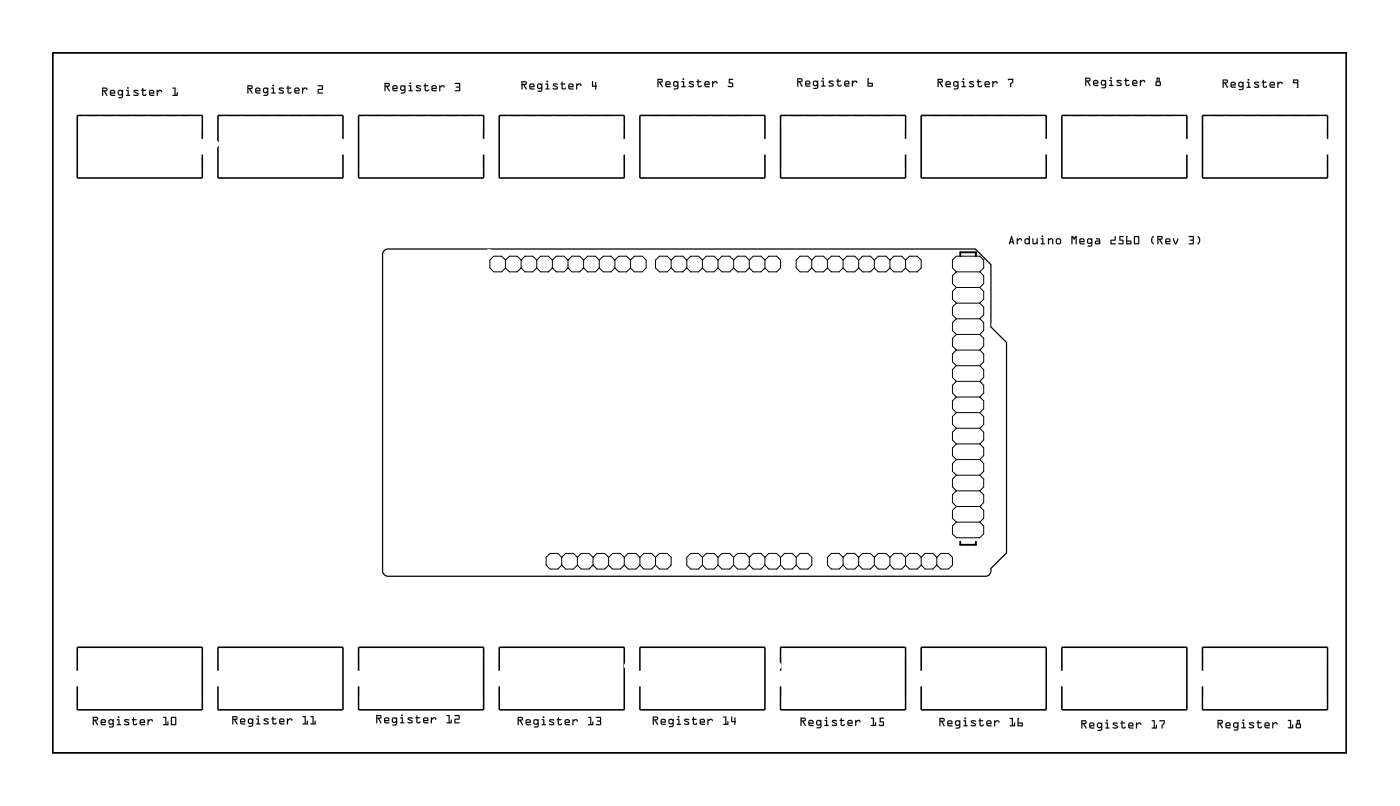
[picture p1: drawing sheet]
<svg xmlns="http://www.w3.org/2000/svg" width="228mm" height="131mm" viewBox="0 0 228 131" stroke-linecap="round" stroke-linejoin="round" font-family="sans-serif">
<path d="M8.6 8.6h210.2v113.6h-210.2zM62.4 40.8l.2-.3 .5-.1h95.4l2.6 2.6v10.1l2.5 2.5v34.2l-2.5 2.5a.97 .97 0 0 1-1 1.3h-96.9a.9 .9 0 0 1-1-1v-51.2z" fill="none" stroke="#000" stroke-width=".2"/>
<g fill="none" stroke="#000" stroke-width=".16">
<path d="M8.6 8.6h210.2v113.6h-210.2zM82.2 42.2l-.7-.6h-1.2l-.7 .6v1.3l.7 .6h1.2l.7-.6M82.2 43.5l.6 .6h1.3l.6-.6M82.2 42.2l.6-.6h1.3l.6 .6M82.2 42.2v1.3M84.7 43.5l.6 .6h1.3l.6-.6M84.7 42.2l.6-.6h1.3l.6 .6M84.7 42.2v1.3M87.2 43.5l.7 .6h1.2l.7-.6M87.2 42.2l.7-.6h1.2l.7 .6M87.2 42.2v1.3M89.8 43.5l.6 .6h1.3l.6-.6"/>
<path d="M89.8 42.2l.6-.6h1.3l.6 .6M89.8 42.2v1.3M92.3 43.5l.7 .6h1.2l.7-.6M92.3 42.2l.7-.6h1.2l.7 .6M92.3 42.2v1.3M94.9 43.5l.6 .6h1.3l.6-.6M94.9 42.2l.6-.6h1.3l.6 .6M94.9 42.2v1.3M97.4 43.5l.6 .6h1.3l.6-.6M97.4 42.2l.6-.6h1.3l.6 .6M97.4 42.2v1.3M99.9 43.5l.7 .6h1.2l.7-.6"/>
<path d="M99.9 42.2l.7-.6h1.2l.7 .6M99.9 42.2v1.3M102.5 42.2l.6-.6h1.3l.6 .6v1.3l-.6 .6h-1.3l-.6-.6M102.5 42.2v1.3M109.1 42.2l-.7-.6h-1.2l-.7 .6v1.3l.7 .6h1.2l.7-.6M109.1 43.5l.6 .6h1.3l.6-.6M109.1 42.2l.6-.6h1.3l.6 .6M109.1 42.2v1.3M111.6 42.2v1.3M111.6 43.5l.7 .6h1.2l.7-.6M111.6 42.2l.7-.6h1.2l.7 .6M114.2 42.2v1.3"/>
<path d="M114.2 43.5l.6 .6h1.3l.6-.6M114.2 42.2l.6-.6h1.3l.6 .6M116.7 42.2v1.3M116.7 43.5l.6 .6h1.3l.6-.6M116.7 42.2l.6-.6h1.3l.6 .6M119.2 42.2v1.3M119.2 43.5l.7 .6h1.2l.7-.6M119.2 42.2l.7-.6h1.2l.7 .6M121.8 42.2v1.3M121.8 43.5l.6 .6h1.3l.6-.6M121.8 42.2l.6-.6h1.3l.6 .6M124.3 42.2l.7-.6h1.2l.7 .6v1.3l-.7 .6h-1.2l-.7-.6"/>
<path d="M124.3 42.2v1.3M131.9 42.2l-.6-.6h-1.3l-.6 .6v1.3l.6 .6h1.3l.6-.6M131.9 42.2v1.3M131.9 43.5l.7 .6h1.2l.7-.6M131.9 42.2l.7-.6h1.2l.7 .6M134.5 42.2v1.3M134.5 43.5l.6 .6h1.3l.6-.6M134.5 42.2l.6-.6h1.3l.6 .6M137 42.2v1.3M137 43.5l.7 .6h1.2l.7-.6M137 42.2l.7-.6h1.2l.7 .6M139.6 42.2v1.3"/>
<path d="M139.6 43.5l.6 .6h1.3l.6-.6M139.6 42.2l.6-.6h1.3l.6 .6M142.1 42.2v1.3M142.1 43.5l.6 .6h1.3l.6-.6M142.1 42.2l.6-.6h1.3l.6 .6M144.6 42.2v1.3M144.6 43.5l.7 .6h1.2l.7-.6M144.6 42.2l.7-.6h1.2l.7 .6M147.2 42.2l.6-.6h1.3l.6 .6v1.3l-.6 .6h-1.3l-.6-.6M147.2 42.2v1.3M155.4 44.1l-.6-.6v-1.3l.6-.6h3.8l.7 .6v1.3l-.7 .6M155.4 44.1l-.6 .7v1.2l.6 .7"/>
<path d="M155.4 46.7l-.6 .6v1.3l.6 .6M155.4 49.2l-.6 .7v1.2l.6 .7M155.4 51.8l-.6 .6v1.3l.6 .6M155.4 54.3l-.6 .6v1.3l.6 .6M155.4 56.8l-.6 .7v1.2l.6 .7M155.4 59.4l-.6 .6v1.3l.6 .6M155.4 44.1h3.8M155.4 46.7h3.8M155.4 49.2h3.8M155.4 51.8h3.8M155.4 54.3h3.8M155.4 56.8h3.8"/>
<path d="M155.4 59.4h3.8M159.2 59.4l.7 .6v1.3l-.7 .6M159.2 56.8l.7 .7v1.2l-.7 .7M159.2 54.3l.7 .6v1.3l-.7 .6M159.2 49.2l.7 .7v1.2l-.7 .7M159.2 44.1l.7 .7v1.2l-.7 .7M159.2 46.7l.7 .6v1.3l-.7 .6M159.2 51.8l.7 .6v1.3l-.7 .6M155.4 79.7l-.6 .6v1.3l.6 .6M155.4 74.6l-.6 .7v1.2l.6 .7M155.4 77.2l-.6 .6v1.3l.6 .6M155.4 72.1l-.6 .6v1.3l.6 .6"/>
<path d="M155.4 61.9l-.6 .7v1.2l.6 .7M155.4 64.5l-.6 .6v1.3l.6 .6M155.4 67l-.6 .6v1.3l.6 .6M155.4 69.5l-.6 .7v1.2l.6 .7M155.4 61.9h3.8M155.4 64.5h3.8M155.4 67h3.8M155.4 69.5h3.8M155.4 72.1h3.8M155.4 74.6h3.8M155.4 77.2h3.8M155.4 79.7h3.8"/>
<path d="M159.2 79.7l.7 .6v1.3l-.7 .6M159.2 74.6l.7 .7v1.2l-.7 .7M159.2 77.2l.7 .6v1.3l-.7 .6M159.2 72.1l.7 .6v1.3l-.7 .6M159.2 67l.7 .6v1.3l-.7 .6M159.2 69.5l.7 .7v1.2l-.7 .7M159.2 61.9l.7 .7v1.2l-.7 .7M159.2 64.5l.7 .6v1.3l-.7 .6M91.3 90.5l-.6-.6h-1.3l-.6 .6v1.3l.6 .6h1.3l.6-.6M91.3 90.5l.6-.6h1.3l.6 .6M91.3 91.8l.6 .6h1.3l.6-.6M91.3 90.5v1.3"/>
<path d="M93.8 90.5l.7-.6h1.2l.7 .6M93.8 91.8l.7 .6h1.2l.7-.6M93.8 90.5v1.3M96.4 90.5l.6-.6h1.3l.6 .6M96.4 91.8l.6 .6h1.3l.6-.6M96.4 90.5v1.3M98.9 90.5l.7-.6h1.2l.7 .6M98.9 91.8l.7 .6h1.2l.7-.6M98.9 90.5v1.3M101.5 90.5l.6-.6h1.3l.6 .6M101.5 91.8l.6 .6h1.3l.6-.6M101.5 90.5v1.3"/>
<path d="M104 90.5l.6-.6h1.3l.6 .6M104 91.8l.6 .6h1.3l.6-.6M104 90.5v1.3M106.5 90.5l.7-.6h1.2l.7 .6v1.3l-.7 .6h-1.2l-.7-.6M106.5 90.5v1.3M114.2 90.5l-.7-.6h-1.2l-.7 .6v1.3l.7 .6h1.2l.7-.6M114.2 90.5l.6-.6h1.3l.6 .6M114.2 91.8l.6 .6h1.3l.6-.6M114.2 90.5v1.3M116.7 90.5l.6-.6h1.3l.6 .6M116.7 91.8l.6 .6h1.3l.6-.6M116.7 90.5v1.3"/>
<path d="M119.2 90.5l.7-.6h1.2l.7 .6M119.2 91.8l.7 .6h1.2l.7-.6M119.2 90.5v1.3M121.8 90.5l.6-.6h1.3l.6 .6M121.8 91.8l.6 .6h1.3l.6-.6M121.8 90.5v1.3M124.3 90.5l.7-.6h1.2l.7 .6M124.3 91.8l.7 .6h1.2l.7-.6M124.3 90.5v1.3M126.9 90.5l.6-.6h1.3l.6 .6M126.9 91.8l.6 .6h1.3l.6-.6M126.9 90.5v1.3"/>
<path d="M129.4 90.5l.6-.6h1.3l.6 .6v1.3l-.6 .6h-1.3l-.6-.6M129.4 90.5v1.3M137 90.5l-.6-.6h-1.3l-.6 .6v1.3l.6 .6h1.3l.6-.6M137 90.5l.7-.6h1.2l.7 .6M137 91.8l.7 .6h1.2l.7-.6M137 90.5v1.3M139.6 90.5l.6-.6h1.3l.6 .6M139.6 91.8l.6 .6h1.3l.6-.6M139.6 90.5v1.3M142.1 90.5l.6-.6h1.3l.6 .6M142.1 91.8l.6 .6h1.3l.6-.6M142.1 90.5v1.3"/>
<path d="M144.6 90.5l.7-.6h1.2l.7 .6M144.6 91.8l.7 .6h1.2l.7-.6M144.6 90.5v1.3M147.2 90.5l.6-.6h1.3l.6 .6M147.2 91.8l.6 .6h1.3l.6-.6M147.2 90.5v1.3M149.7 90.5l.7-.6h1.2l.7 .6M149.7 91.8l.7 .6h1.2l.7-.6M149.7 90.5v1.3M152.3 90.5l.6-.6h1.3l.6 .6v1.3l-.6 .6h-1.3l-.6-.6M152.3 90.5v1.3M155.4 82.2l-.6 .7v1.2l.6 .7"/>
<path d="M155.4 84.8l-.6 .6v1.3l.6 .6h3.8l.7-.6v-1.3l-.7-.6M155.4 82.2h3.8M155.4 84.8h3.8M159.2 82.2l.7 .7v1.2l-.7 .7"/>
</g>
<path d="M156.1 41.6v-.6h2.5v.6M156.1 88v.5h2.5v-.5" fill="none" stroke="#000" stroke-width=".3"/>
<g fill="none" stroke="#000" stroke-width=".25">
<path d="M32.9 22.6v-3.9h-20.3v10.2h20.3v-3.8M55.7 22.6v-3.9h-20.3v10.2h20.3v-3.8M78.6 22.6v-3.9h-20.3v10.2h20.3v-3.8M101.5 22.6v-3.9h-20.4v10.2h20.4v-3.8M124.3 22.6v-3.9h-20.3v10.2h20.3v-3.8M147.2 22.6v-3.9h-20.3v10.2h20.3v-3.8M170 22.6v-3.9h-20.3v10.2h20.3v-3.8M192.9 22.6v-3.9h-20.3v10.2h20.3v-3.8M215.8 22.6v-3.9h-20.4v10.2h20.4v-3.8M12.6 108.9v-3.8h20.3v10.2h-20.3v-3.8M35.4 108.9v-3.8h20.3v10.2h-20.3v-3.8M58.3 108.9v-3.8h20.3v10.2h-20.3v-3.8"/>
<path d="M81.1 108.9v-3.8h20.4v10.2h-20.4v-3.8M104 108.9v-3.8h20.3v10.2h-20.3v-3.8M126.9 108.9v-3.8h20.3v10.2h-20.3v-3.8M149.7 108.9v-3.8h20.3v10.2h-20.3v-3.8M172.6 108.9v-3.8h20.3v10.2h-20.3v-3.8M195.4 108.9v-3.8h20.4v10.2h-20.4v-3.8"/>
</g>
<g fill="#000">
<path d="M16.6 14.2h.6a.32 .32 0 0 1 .3 .4 .32 .32 0 0 1-.4 .2l.4 .7-.2 .1-.4-.8h-.1v.7l-.2 .1zM16.6 14.2v1.4l.2-.1v-.7h.1l.4 .7h.1l-.3-.7a.31 .31 0 0 0 .4-.2 .31 .31 0 0 0-.3-.4zM16.8 14.4v.3l.5-.1-.1-.2zM16.8 14.4h.4l.1 .2-.5 .1zM17.9 14.7l.3-.1 .4 .1 .1 .5h-.7l.2 .2h.5v.2h-.6l-.2-.1-.1-.2zM17.9 14.7v.6l.1 .2 .1 .1 .6-.1v-.1h-.5l-.2-.1 .7-.1-.1-.5-.4-.1zM18.1 14.8l-.1 .2h.6l-.2-.2zM18.1 14.8h.4l.1 .2h-.6zM19.2 14.7l.3-.1 .3 .1 .1-.1h.1v1.1l-.2 .2h-.6l.1-.1 .4-.1 .1-.3-.2 .1-.4-.1-.1-.2zM19.3 14.7l-.2 .1 .1 .5 .2 .2 .4-.1v.2l-.6 .3h.6l.2-.2v-1.1zM19.3 14.8l.1 .5h.2l.2-.2v-.2l-.2-.1zM19.3 14.8h.3l.2 .1v.3l-.2 .1h-.2l-.1-.1zM20.5 14.6h.4v.8h.3l-.1 .2-.6-.1v-.1h.2v-.6h-.2zM20.5 14.6v.2h.3v.6l-.3 .1 .6 .1v-.2h-.2v-.8zM20.6 14.3a.15 .15 0 0 1 .3 0 .15 .15 0 0 1-.3 0zM20.7 14.3a.13 .13 0 0 0 .2 0 .13 .13 0 0 0-.2 0zM21.7 14.6h.7l.1 .1v.1h-.6l.5 .3a.28 .28 0 0 1 .1 .3 .28 .28 0 0 1-.2 .2l-.6-.1v-.2l.6 .1v-.1l-.5-.3zM21.8 14.7v.3l.6 .3-.1 .1-.6-.1v.2l.2 .1 .5-.1 .1-.3-.6-.4h.5l.1-.1-.2-.1zM23.1 14.3h.2v.3l.4 .1-.4 .1v.5l.3 .1 .1-.2 .1 .1a.37 .37 0 0 1-.4 .3 .37 .37 0 0 1-.3-.3v-.5l-.2-.1 .2-.1zM23.1 14.3v.3l-.2 .1 .2 .1v.5a.37 .37 0 0 0 .3 .3 .37 .37 0 0 0 .4-.2l-.1-.1-.1 .1h-.3v-.6l.4-.1-.4-.1v-.3zM24.3 14.7l.2-.1 .5 .1 .1 .5h-.7l.1 .2h.5l.1 .2h-.6l-.2-.1-.1-.2zM24.3 14.7l-.1 .6 .1 .2 .2 .1 .5-.1v-.1h-.5l-.1-.1 .6-.1v-.5l-.5-.1zM24.4 14.8v.2h.5l-.1-.2zM24.4 14.8h.4l.1 .2h-.5zM25.5 14.6h.1l.1 .2 .2-.2a.33 .33 0 0 1 .3 0 .33 .33 0 0 1 .1 .3l-.1 .1-.1-.2h-.2l-.2 .2v.5l-.2 .1zM25.5 14.6v1l.1-.1v-.5l.3-.2h.2l.2 .2a.23 .23 0 0 0 0-.3 .23 .23 0 0 0-.2-.1h-.2l-.3 .2v-.2zM28 14.2h.5v1.2h.2v-.4h.1v.6l-.8-.1 .1-.1h.3v-1h-.3zM28.1 14.3v.1h.3v1h-.3l-.1 .1 .8 .1v-.6h-.1v.4h-.2v-1.2z"/>
<path d="M16.6 14.2h.6a.31 .31 0 0 1 .3 .4 .31 .31 0 0 1-.4 .2l.4 .7-.2 .1-.4-.8h-.1v.7l-.2 .1zM16.8 14.4v.3l.5-.1-.1-.2zM17.9 14.7l.3-.1 .4 .1 .1 .5-.7 .1 .2 .1h.5v.2h-.6l-.2-.1v-.2zM18.1 14.8l-.1 .2h.6l-.2-.2zM19.2 14.7l.3-.1 .3 .1 .1-.1h.1v1.1l-.2 .2h-.6l.1-.1 .4-.1 .1-.3-.2 .1-.4-.1-.1-.2zM19.3 14.8v.4l.1 .1h.2l.2-.1v-.3l-.2-.1zM20.5 14.6h.4v.8h.3l-.1 .2-.6-.1v-.1h.2v-.6h-.2zM20.7 14.3a.14 .14 0 0 1 .2 0 .14 .14 0 0 1-.2 0zM21.8 14.7l.6-.1 .1 .2h-.6l.5 .3a.27 .27 0 0 1 .1 .3 .27 .27 0 0 1-.2 .2l-.6-.1v-.2l.6 .1 .1-.1-.6-.3zM23.1 14.3h.2v.3l.4 .1-.4 .1v.6l.5-.1a.35 .35 0 0 1-.3 .3 .35 .35 0 0 1-.4-.3v-.5l-.2-.1 .2-.1zM24.3 14.7l.2-.1 .5 .1 .1 .5-.7 .1 .1 .1h.5l.1 .2h-.6l-.2-.1-.1-.2zM24.4 14.8v.2h.5l-.1-.2zM25.5 14.6h.1l.1 .2 .2-.2a.33 .33 0 0 1 .3 0 .33 .33 0 0 1 .1 .3l-.1 .1-.1-.2h-.2l-.2 .2-.1 .5-.1 .1zM28 14.2h.5v1.2h.2v-.4h.1v.6l-.8-.1 .1-.1h.3v-1h-.3z"/>
<path d="M40.2 13.8h.6a.32 .32 0 0 1 .3 .4 .32 .32 0 0 1-.4 .3l.4 .7h-.2l-.4-.7h-.1v.6l-.1 .1zM40.2 13.8l.1 1.4 .1-.1v-.6h.1l.4 .7 .2-.1-.4-.6a.31 .31 0 0 0 .4-.3 .31 .31 0 0 0-.3-.3zM40.4 14v.3l.5-.1-.1-.2zM40.4 14h.4l.1 .2-.5 .1zM41.5 14.3l.3-.1 .5 .1v.5h-.7l.2 .2h.5v.2h-.5l-.2-.1-.1-.2zM41.6 14.3l-.1 .6 .1 .2 .2 .1h.5v-.2h-.5l-.2-.1 .7-.1-.1-.5-.4-.1zM41.7 14.5l-.1 .2h.6l-.1-.3zM41.7 14.5l.4-.1 .1 .3h-.6zM42.8 14.3l.3-.1 .3 .1 .1-.1 .1 .1v1l-.2 .3-.6-.1 .1-.1h.4l.1-.4-.2 .1-.4-.1-.1-.2zM42.9 14.3l-.1 .2v.4l.2 .2 .4-.1v.3l-.6 .2 .6 .1 .2-.3v-1zM42.9 14.5l.1 .4h.2l.2-.1v-.3l-.2-.1zM42.9 14.5l.4-.1 .1 .2v.2l-.2 .2h-.2l-.1-.2zM44.1 14.2l.4 .1v.7h.3l-.1 .2h-.6v-.2h.3v-.6h-.3zM44.1 14.2l.1 .2h.2v.6l-.3 .1 .6 .1 .1-.1-.3-.1v-.7zM44.3 13.9a.15 .15 0 0 1 .3 0 .15 .15 0 0 1-.3 0zM44.3 13.9a.13 .13 0 0 0 .2 0 .13 .13 0 0 0-.2 0zM45.4 14.3l.6-.1 .1 .1v.2l-.6-.1 .5 .3a.28 .28 0 0 1 .2 .3 .28 .28 0 0 1-.3 .2l-.6-.1v-.1h.6l.1-.1-.6-.3zM45.4 14.3v.3l.6 .3-.1 .1h-.6v.1l.2 .1 .6-.1v-.3l-.6-.4 .5 .1 .1-.2-.2-.1zM46.7 13.9l.2 .1v.2l.4 .1-.4 .1v.6h.3l.1-.1 .1 .1a.37 .37 0 0 1-.3 .2 .37 .37 0 0 1-.4-.3v-.5l-.2-.1 .2-.1zM46.8 13.9l-.1 .3-.1 .1 .1 .1v.5a.37 .37 0 0 0 .4 .3 .37 .37 0 0 0 .3-.2l-.1-.1-.1 .1h-.3v-.6l.4-.1-.4-.1v-.2zM47.9 14.3l.2-.1 .5 .1 .1 .5h-.7l.1 .2h.5l.1 .2h-.6l-.2-.1-.1-.2zM47.9 14.3l-.1 .6 .1 .2 .2 .1h.6l-.1-.2h-.5l-.1-.1 .7-.1-.1-.5-.5-.1zM48 14.5v.2h.5l-.1-.3zM48 14.5l.4-.1 .1 .3h-.5zM49.1 14.2h.1l.1 .2 .2-.2a.33 .33 0 0 1 .3 0 .33 .33 0 0 1 .2 .4h-.2v-.2h-.2l-.3 .2v.6h-.2zM49.1 14.2v1l.2-.1v-.5l.3-.2h.1l.2 .2a.23 .23 0 0 0 0-.3 .23 .23 0 0 0-.2-.1h-.2l-.2 .2-.1-.2zM51.6 13.9l.7-.1 .2 .1v.7h-.7v.4h.6v.2h-.8l.1-.7 .6-.1v-.4h-.6zM51.7 13.9v.1h.6v.4l-.6 .1-.1 .7h.8v-.2h-.6v-.4h.6l.1-.6-.2-.1z"/>
<path d="M40.2 13.8h.6a.31 .31 0 0 1 .3 .4 .31 .31 0 0 1-.4 .3l.4 .6-.2 .1-.4-.7h-.1v.6l-.1 .1zM40.4 14v.3l.5-.1-.1-.2zM41.5 14.3l.3-.1 .4 .1 .1 .5-.7 .1 .2 .1h.5v.2h-.5l-.2-.1-.1-.2zM41.7 14.5l-.1 .2h.6l-.1-.3zM42.8 14.3l.3-.1 .3 .1 .1-.1 .1 .1v1l-.2 .3-.6-.1 .1-.1h.4l.1-.4-.2 .1-.4-.1-.1-.2zM42.9 14.5v.3l.1 .1h.2l.2-.1v-.2l-.1-.2zM44.1 14.2l.4 .1v.7l.3 .1-.1 .1-.6-.1 .1-.1h.2v-.6h-.2zM44.3 13.9a.14 .14 0 0 1 .2 0 .14 .14 0 0 1-.2 0zM45.4 14.3l.6-.1 .1 .3-.6-.1 .5 .3a.27 .27 0 0 1 .1 .3 .27 .27 0 0 1-.2 .2l-.6-.1v-.1h.6l.1-.1-.6-.3zM46.7 13.9l.2 .1v.2l.4 .1-.4 .1v.6l.5-.1a.35 .35 0 0 1-.3 .3 .35 .35 0 0 1-.4-.3v-.5l-.1-.1 .1-.1zM47.9 14.3l.2-.1 .5 .1 .1 .5-.7 .1 .1 .1h.5l.1 .2h-.6l-.2-.1-.1-.2zM48 14.5v.2h.5l-.1-.3zM49.1 14.2h.1l.1 .2 .2-.2a.33 .33 0 0 1 .3 0 .33 .33 0 0 1 .2 .4h-.2v-.2h-.2l-.3 .2v.5l-.2 .1zM51.7 13.9l.6-.1 .2 .2-.1 .6h-.6v.4h.6v.2h-.8l.1-.7 .6-.1v-.4h-.6z"/>
<path d="M62.5 13.5h.6a.32 .32 0 0 1 .3 .3 .32 .32 0 0 1-.4 .3l.4 .7h-.2l-.4-.7h-.1v.6l-.2 .1zM62.5 13.5l.1 1.3 .1-.1v-.6h.1l.4 .7h.2l-.4-.7a.31 .31 0 0 0 .4-.3 .31 .31 0 0 0-.3-.3zM62.7 13.6v.3h.5l-.1-.2zM62.7 13.6h.4l.1 .3h-.5zM63.8 14l.3-.2 .4 .1 .1 .5-.7 .1 .2 .1h.5v.2h-.5l-.2-.1-.1-.2zM63.9 14l-.1 .5 .1 .2 .2 .1h.5v-.1h-.5l-.2-.2 .7-.1-.1-.4-.4-.2zM64 14.1l-.1 .2h.6l-.1-.3zM64 14.1l.4-.1 .1 .3h-.6zM65.1 14l.3-.2 .3 .2 .1-.2 .1 .1v1l-.2 .3-.6-.1 .1-.1h.4l.1-.4-.2 .2-.4-.2-.1-.2zM65.2 13.9l-.1 .2v.4l.2 .2 .4-.1v.3l-.6 .2 .6 .1 .2-.3v-1zM65.2 14.1l.1 .5h.2l.2-.2v-.2l-.2-.2zM65.2 14.1l.4-.1 .1 .2v.2l-.2 .2h-.2l-.1-.2zM66.4 13.9h.4v.8h.3l-.1 .1h-.6v-.2l.3 .1v-.7h-.3zM66.4 13.9l.1 .1h.2v.7l-.3 .1h.6l.1-.1h-.3v-.8zM66.6 13.5a.15 .15 0 0 1 .2 0 .15 .15 0 0 1-.2 0zM66.6 13.5a.13 .13 0 0 0 .2 0 .13 .13 0 0 0-.2 0zM67.7 13.9h.6l.1 .1v.1h-.6l.5 .2a.28 .28 0 0 1 .1 .3 .28 .28 0 0 1-.2 .2l-.6-.1v-.1h.6h.1l-.6-.4zM67.7 13.9v.3l.6 .4-.1 .1-.6-.1v.1l.2 .1 .6-.1v-.3l-.6-.3h.5l.1-.1-.2-.2zM69 13.6h.2v.2l.4 .1-.4 .1v.6h.3l.1-.1 .1 .1a.37 .37 0 0 1-.3 .3 .37 .37 0 0 1-.4-.3v-.6l-.2-.1 .2-.1zM69.1 13.6l-.1 .2-.1 .1 .1 .1v.6a.37 .37 0 0 0 .4 .2 .37 .37 0 0 0 .3-.2l-.1-.1-.1 .2-.3-.1v-.6l.4-.1-.4-.1v-.2zM70.2 14l.2-.2 .5 .1 .1 .5-.7 .1 .1 .1h.5l.1 .2h-.6l-.2-.1-.1-.2zM70.2 14l-.1 .5 .1 .2 .2 .1h.6l-.1-.1h-.5l-.1-.2 .7-.1-.1-.4-.5-.2zM70.3 14.1v.2h.5l-.1-.3zM70.3 14.1l.4-.1 .1 .3h-.5zM71.4 13.9h.1l.1 .1 .2-.2a.33 .33 0 0 1 .3 .1 .33 .33 0 0 1 .2 .3h-.2l-.1-.2h-.1l-.3 .3v.5h-.2zM71.4 13.9v.9h.1l.1-.5 .2-.3h.2l.2 .2a.23 .23 0 0 0 0-.2 .23 .23 0 0 0-.2-.2h-.2l-.2 .2-.1-.1zM73.9 13.5h.7l.2 .1v1.1l-.1 .1h-.8l.1-.2 .6 .1v-.4l-.5-.2 .5-.1v-.4h-.6zM74 13.5v.1h.6v.4l-.5 .1 .5 .2v.4h-.6l-.1 .1h.8l.1-.1v-1.1l-.2-.1z"/>
<path d="M62.5 13.5h.6a.31 .31 0 0 1 .3 .3 .31 .31 0 0 1-.4 .3l.4 .7h-.2l-.4-.7h-.1v.6l-.2 .1zM62.7 13.6v.3h.5l-.1-.3zM63.8 14l.3-.2 .4 .2 .1 .4-.7 .1 .2 .1 .5 .1v.1h-.5l-.2-.1-.1-.2zM64 14.1l-.1 .2h.6l-.1-.3zM65.1 14l.3-.2 .3 .2 .1-.2 .1 .1v1l-.2 .3-.6-.1 .1-.1h.4l.1-.4-.2 .2-.4-.2-.1-.2zM65.2 14.1v.3l.1 .2h.2l.2-.2v-.2l-.2-.2zM66.4 13.9h.4v.8h.3l-.1 .1h-.6v-.1h.3v-.7h-.3zM66.6 13.5a.14 .14 0 0 1 .2 0 .14 .14 0 0 1-.2 0zM67.7 13.9h.6l.1 .2h-.6l.5 .2a.27 .27 0 0 1 .1 .3 .27 .27 0 0 1-.2 .2l-.6-.1v-.1l.6 .1 .1-.1-.6-.4zM69 13.6h.2v.2l.4 .1-.4 .1v.6h.5a.35 .35 0 0 1-.3 .3 .35 .35 0 0 1-.4-.3v-.6l-.2-.1 .2-.1zM70.2 14l.2-.2 .5 .2 .1 .4-.7 .1 .1 .1 .5 .1 .1 .1h-.6l-.2-.1-.1-.2zM70.3 14.1v.2h.5l-.1-.3zM71.4 13.9h.1l.1 .1 .2-.2a.33 .33 0 0 1 .3 .1 .33 .33 0 0 1 .1 .3h-.1v-.2h-.2l-.3 .3v.5h-.2zM74 13.5h.6l.2 .1v1.1l-.1 .1h-.8l.1-.1h.6v-.4l-.5-.2 .5-.1v-.4h-.6z"/>
<path d="M84.7 13.2h.6a.32 .32 0 0 1 .3 .3 .32 .32 0 0 1-.4 .3l.4 .7h-.1l-.5-.7h-.1v.6l-.1 .1zM84.7 13.2l.1 1.3 .1-.1v-.6h.1l.4 .7h.2l-.4-.7a.31 .31 0 0 0 .4-.3 .31 .31 0 0 0-.3-.3zM84.9 13.4v.2h.5v-.2zM84.9 13.3h.5v.3h-.5zM86.1 13.7l.2-.2 .5 .2 .1 .4-.7 .1 .1 .1 .5 .1 .1 .1h-.6l-.2-.1-.1-.2zM86.1 13.7l-.1 .5 .1 .2 .2 .1h.6l-.1-.1h-.5l-.1-.2 .7-.1-.1-.4-.5-.1zM86.2 13.8v.2h.5l-.1-.3zM86.2 13.8l.4-.1 .1 .3h-.5zM87.4 13.7l.2-.2 .4 .2v-.2l.2 .1v1l-.3 .3h-.5v-.2h.5l.1-.3-.3 .1-.3-.1-.1-.3zM87.4 13.6l-.1 .2v.5l.3 .2 .4-.2v.3l-.6 .2 .5 .1 .2-.3v-1zM87.5 13.8l.1 .5h.2l.2-.2-.1-.2-.1-.2zM87.5 13.8l.3-.1 .2 .2v.2l-.2 .2h-.2l-.1-.2zM88.7 13.6h.4v.8h.2v.1h-.7l.1-.1h.2v-.7h-.2zM88.7 13.6v.1h.2v.7l-.2 .1h.6v-.1h-.2v-.8zM88.8 13.2a.15 .15 0 0 1 .3 0 .15 .15 0 0 1-.3 0zM88.8 13.2a.15 .15 0 0 0 .3 0 .15 .15 0 0 0-.3 0zM89.9 13.6h.7l.1 .1-.1 .1h-.6l.5 .2a.28 .28 0 0 1 .2 .3 .28 .28 0 0 1-.3 .2l-.6-.1 .1-.1 .5 .1 .1-.1-.6-.4zM89.9 13.6v.3l.6 .4-.1 .1-.5-.1v.1l.2 .1h.5v-.4l-.6-.3h.6l.1-.1-.3-.1zM91.3 13.3h.1v.2l.5 .1-.5 .1 .1 .6h.2l.2-.1 .1 .1a.37 .37 0 0 1-.4 .3 .37 .37 0 0 1-.3-.3v-.6l-.2-.1 .2-.1zM91.3 13.3v.3h-.2l.2 .1v.6a.37 .37 0 0 0 .3 .2 .37 .37 0 0 0 .4-.2l-.1-.1-.2 .2-.3-.1v-.6l.5-.1h-.5v-.3zM92.4 13.7l.3-.2 .4 .2 .1 .4-.7 .1 .2 .1 .5 .1v.1h-.5l-.3-.1v-.2zM92.4 13.7v.5l.1 .2 .2 .1h.5v-.1h-.5l-.2-.2 .7-.1-.1-.4-.4-.1zM92.6 13.8l-.1 .2h.6l-.1-.3zM92.6 13.8l.4-.1 .1 .3h-.6zM93.7 13.6h.1v.1l.2-.1a.33 .33 0 0 1 .4 0 .33 .33 0 0 1 .1 .3h-.1l-.1-.1-.2-.1-.3 .3v.5h-.1zM93.7 13.6v.9h.1v-.5l.3-.3h.2l.1 .2a.23 .23 0 0 0 .1-.2 .23 .23 0 0 0-.3-.1h-.2l-.2 .2v-.2zM96.2 13.2h.2v.7h.3v-.5h.2v.5l.1 .1-.1 .5h-.2v-.4h-.5zM96.2 13.2v.9h.5l.1 .4h.1l.1-.5-.1-.6h-.1l-.1 .5h-.3v-.7z"/>
<path d="M84.7 13.2h.6a.31 .31 0 0 1 .3 .3 .31 .31 0 0 1-.4 .3l.4 .7h-.1l-.5-.7h-.1v.6l-.1 .1zM84.9 13.4v.2h.5v-.2zM86.1 13.7l.2-.2 .5 .2 .1 .4-.7 .1 .1 .2h.5l.1 .1h-.6l-.2-.1-.1-.2zM86.2 13.8v.2h.5l-.1-.3zM87.4 13.7l.2-.2 .4 .2v-.1h.1l.1 1-.3 .3h-.5v-.2h.5l.1-.4-.3 .2-.3-.2-.1-.2zM87.5 13.8v.3l.1 .2h.2l.2-.2v-.2l-.2-.2zM88.7 13.6h.4v.8h.2v.1h-.7l.1-.1h.2v-.7h-.2zM88.8 13.2a.15 .15 0 0 1 .3 0 .15 .15 0 0 1-.3 0zM89.9 13.6h.7v.2h-.6l.5 .2a.27 .27 0 0 1 .2 .3 .27 .27 0 0 1-.3 .2l-.6-.1 .1-.1 .5 .1 .1-.1-.6-.4zM91.3 13.3h.1v.2l.5 .1-.5 .1 .1 .6h.5a.35 .35 0 0 1-.4 .3 .35 .35 0 0 1-.3-.3v-.6l-.2-.1 .2-.1zM92.4 13.7l.3-.2 .4 .2 .1 .4-.7 .1 .2 .2h.5v.1h-.5l-.2-.1-.1-.2zM92.6 13.8l-.1 .2h.6l-.1-.3zM93.7 13.6h.1v.1l.2-.1a.33 .33 0 0 1 .4 0 .33 .33 0 0 1 .1 .3h-.1l-.1-.2h-.2l-.3 .3v.5h-.1zM96.2 13.2h.2v.7h.3v-.5h.2l.1 .6-.1 .5h-.2v-.4h-.5z"/>
<path d="M106.8 12.8h.7a.32 .32 0 0 1 .2 .4 .32 .32 0 0 1-.3 .2l.3 .7-.1 .1-.5-.8h-.1v.7l-.1 .1zM106.9 12.8v1.3h.1v-.7h.2l.4 .7h.1l-.4-.7a.31 .31 0 0 0 .4-.2 .31 .31 0 0 0-.2-.4zM107 13v.2h.5v-.2zM107 13h.5v.2l-.5 .1zM108.2 13.3l.2-.1 .5 .1 .1 .5h-.7l.1 .2h.5l.1 .1-.6 .1-.2-.2-.1-.2zM108.2 13.3l-.1 .5 .1 .2 .2 .1h.6l-.1-.1h-.5l-.1-.2h.7l-.1-.5-.5-.1zM108.3 13.4v.2h.5l-.1-.2zM108.3 13.4l.4-.1 .1 .3h-.5zM109.5 13.3l.2-.1 .4 .1v-.1h.2v1.1l-.3 .2h-.5v-.1l.5-.1 .1-.3-.3 .1-.3-.1-.1-.2zM109.5 13.2l-.1 .2v.5l.3 .2 .4-.2v.3l-.6 .3h.5l.2-.2v-1.1zM109.6 13.4l.1 .5h.2l.2-.2v-.2l-.2-.1zM109.6 13.4h.3l.2 .1v.2l-.2 .2h-.2l-.1-.1zM110.8 13.2h.4v.8h.2v.2l-.7-.1 .1-.1h.2v-.7h-.2zM110.8 13.2v.1h.2v.7l-.2 .1h.6v-.1h-.2v-.8zM110.9 12.9a.15 .15 0 0 1 .3 0 .15 .15 0 0 1-.3 0zM110.9 12.8a.15 .15 0 0 0 .3 0 .15 .15 0 0 0-.3 0zM112 13.2h.7l.1 .1-.1 .1h-.6l.5 .2a.28 .28 0 0 1 .2 .3 .28 .28 0 0 1-.3 .3l-.6-.2 .1-.1 .5 .1 .1-.1-.6-.3zM112 13.2v.4l.6 .3-.1 .1-.5-.1v.2l.2 .1 .5-.1v-.4l-.6-.3h.6l.1-.1-.2-.1zM113.4 12.9h.2v.3l.4 .1h-.4v.6l.2 .1 .2-.2 .1 .1a.37 .37 0 0 1-.4 .3 .37 .37 0 0 1-.3-.3v-.6h-.2l.2-.1zM113.4 12.9v.3l-.2 .1h.2v.6a.37 .37 0 0 0 .3 .3 .37 .37 0 0 0 .4-.3l-.1-.1-.2 .2-.3-.1v-.6h.5l-.5-.1v-.3zM114.5 13.3l.3-.1 .5 .1v.5h-.7l.2 .2h.5v.1l-.5 .1-.2-.2-.1-.2zM114.6 13.3l-.1 .5 .1 .2 .2 .1h.5v-.1h-.5l-.2-.2h.7l-.1-.5-.4-.1zM114.7 13.4l-.1 .2h.6l-.1-.2zM114.7 13.4l.4-.1 .1 .3h-.6zM115.8 13.2h.1v.2l.2-.2a.33 .33 0 0 1 .4 0 .33 .33 0 0 1 .1 .3l-.1 .1-.1-.2-.2-.1-.3 .3v.5l-.1 .1zM115.8 13.2v.9h.1v-.5l.3-.3h.2l.2 .3a.23 .23 0 0 0 0-.3 .23 .23 0 0 0-.2-.1h-.3l-.2 .2v-.2zM118.4 12.8h.8l-.1 .2h-.5v.4l.5 .1 .1 .5-.2 .2-.7-.1 .1-.2 .6 .1v-.4h-.6zM118.5 12.8v.8h.5v.4l-.6-.1a.14 .14 0 0 0 0 .2 .14 .14 0 0 0 .2 .1l.5-.2v-.5l-.5-.1v-.4l.5-.1z"/>
<path d="M106.9 12.8h.6a.31 .31 0 0 1 .2 .4 .31 .31 0 0 1-.3 .2l.3 .7h-.1l-.5-.7h-.1v.7l-.1 .1zM107 13v.2h.5v-.2zM108.2 13.3l.2-.1 .5 .1 .1 .5h-.7l.1 .2h.5l.1 .1-.6 .1-.2-.2-.1-.2zM108.3 13.4v.2h.5l-.1-.2zM109.5 13.3l.2-.1 .4 .1v-.1h.2v1.1l-.3 .2h-.5v-.1l.5-.1 .1-.3-.3 .1-.3-.1-.1-.2zM109.6 13.4v.4l.1 .1h.2l.2-.2v-.2l-.2-.1zM110.8 13.2h.4v.8h.2v.2l-.6-.1v-.1h.2v-.7h-.2zM110.9 12.9a.15 .15 0 0 1 .3 0 .15 .15 0 0 1-.3 0zM112 13.2h.7v.2h-.6l.5 .2a.27 .27 0 0 1 .2 .3 .27 .27 0 0 1-.3 .3l-.6-.2 .1-.1 .5 .1 .1-.1-.6-.3zM113.4 12.9h.1l.1 .3 .4 .1h-.4v.7l.5-.1a.35 .35 0 0 1-.4 .3 .35 .35 0 0 1-.3-.3v-.6h-.2l.2-.1zM114.6 13.3l.2-.1 .4 .1 .1 .5h-.7l.2 .2h.5v.1l-.5 .1-.2-.2-.1-.2zM114.7 13.4l-.1 .2h.6l-.1-.2zM115.8 13.2h.1v.2l.2-.2a.33 .33 0 0 1 .4 0 .33 .33 0 0 1 .1 .3l-.1 .1-.1-.2-.2-.1-.3 .3v.5l-.1 .1zM118.5 12.8l.7 .1-.6 .1v.4l.5 .1v.6l-.5 .1a.15 .15 0 0 1-.2-.1 .15 .15 0 0 1 0-.2l.6 .1v-.4h-.5z"/>
<path d="M129.6 12.7h.6a.32 .32 0 0 1 .2 .4 .32 .32 0 0 1-.3 .2l.3 .7-.1 .1-.4-.8h-.2l.1 .7-.2 .1zM129.6 12.7v1.4l.1-.1v-.7h.2l.4 .7h.1l-.3-.7a.31 .31 0 0 0 .3-.2 .31 .31 0 0 0-.2-.4zM129.7 12.9v.3l.5-.1v-.2zM129.7 12.9h.5l.1 .2-.6 .1zM130.9 13.2l.3-.1 .4 .1 .1 .5h-.7l.1 .2h.6v.2h-.6l-.2-.1-.1-.2zM130.9 13.2l-.1 .6 .1 .2 .2 .1 .6-.1v-.1h-.6l-.1-.1 .7-.1-.1-.5-.4-.1zM131 13.3v.2h.5l-.1-.2zM131 13.3h.4l.1 .2h-.5zM132.2 13.2l.2-.1 .4 .1 .1-.1h.1v1.1l-.3 .2h-.5v-.1l.5-.1 .1-.3-.2 .1-.4-.1-.1-.2zM132.3 13.1l-.2 .2v.5l.3 .2 .4-.1v.2l-.6 .3h.5l.3-.2v-1.1zM132.3 13.3l.1 .5h.2l.2-.2v-.2l-.2-.1zM132.3 13.3h.3l.2 .1v.3l-.2 .1h-.2l-.1-.1zM133.5 13.1h.4v.8h.2v.2l-.6-.1v-.1h.2v-.6h-.2zM133.5 13.1v.1l.2 .1v.6l-.2 .1 .6 .1v-.2h-.2v-.8zM133.6 12.8a.15 .15 0 0 1 .3 0 .15 .15 0 0 1-.3 0zM133.6 12.8a.15 .15 0 0 0 .3 0 .15 .15 0 0 0-.3 0zM134.7 13.1h.7l.1 .1-.1 .1h-.5l.5 .3a.28 .28 0 0 1 .1 .3 .28 .28 0 0 1-.2 .2l-.6-.1v-.2l.6 .1v-.1l-.6-.3zM134.7 13.2l.1 .3 .5 .3v.1l-.6-.1v.2l.2 .1 .5-.1 .1-.3-.7-.4h.6l.1-.1-.2-.1zM136.1 12.8h.2v.3l.4 .1-.4 .1v.5l.3 .1 .1-.2 .1 .1a.37 .37 0 0 1-.4 .3 .37 .37 0 0 1-.3-.3v-.5l-.2-.1 .2-.1zM136.1 12.8v.3l-.2 .1 .2 .1v.5a.37 .37 0 0 0 .3 .3 .37 .37 0 0 0 .4-.2l-.1-.1-.1 .1-.3-.1v-.5l.4-.1-.4-.1v-.3zM137.3 13.2l.2-.1 .5 .1v.5h-.6l.1 .2h.5v.2h-.5l-.2-.1-.1-.2zM137.3 13.2l-.1 .6 .1 .2 .2 .1 .5-.1v-.1h-.5l-.1-.1 .6-.1v-.5l-.5-.1zM137.4 13.3v.2h.5l-.1-.2zM137.4 13.3h.4l.1 .2h-.5zM138.5 13.1h.1v.2l.2-.2a.33 .33 0 0 1 .4 0 .33 .33 0 0 1 .1 .3l-.1 .1-.1-.2h-.2l-.3 .2v.5l-.1 .1zM138.5 13.1v1l.1-.1v-.5l.3-.2h.2l.2 .2a.23 .23 0 0 0 0-.3 .23 .23 0 0 0-.2-.1h-.3l-.2 .2v-.2zM141 12.7l.3 .1-.1 .7h.7l-.1 .6-.8-.1zM141 12.7v1.3l.8 .1 .1-.6h-.7l.1-.7zM141.2 13.6v.3h.5v-.3zM141.2 13.6h.5v.3h-.5z"/>
<path d="M129.6 12.7h.6a.31 .31 0 0 1 .2 .4 .31 .31 0 0 1-.3 .2l.3 .7-.1 .1-.4-.8h-.2v.7l-.1 .1zM129.7 12.9v.3l.6-.1-.1-.2zM130.9 13.2l.3-.1 .4 .1 .1 .5-.7 .1 .1 .1h.6v.1l-.6 .1-.2-.1-.1-.2zM131 13.3v.2h.5l-.1-.2zM132.2 13.2l.2-.1 .4 .1 .1-.1h.1v1.1l-.3 .2h-.5l.1-.1 .4-.1 .1-.3-.2 .1-.4-.1-.1-.2zM132.3 13.3v.4l.1 .1h.2l.2-.2v-.2l-.2-.1zM133.5 13.1h.4v.8h.2v.2l-.6-.1v-.1h.2v-.6h-.2zM133.6 12.8a.15 .15 0 0 1 .3 0 .15 .15 0 0 1-.3 0zM134.7 13.1h.7v.2h-.6l.6 .3a.27 .27 0 0 1 .1 .3 .27 .27 0 0 1-.2 .2l-.6-.1v-.2l.6 .1v-.1l-.5-.3zM136.1 12.8h.2v.3l.4 .1-.4 .1v.6l.5-.1a.35 .35 0 0 1-.4 .3 .35 .35 0 0 1-.3-.3v-.5l-.2-.1 .2-.1zM137.3 13.2l.2-.1 .5 .1v.5l-.6 .1 .1 .1h.5v.1l-.5 .1-.2-.1-.1-.2zM137.4 13.3v.2h.5l-.1-.2zM138.5 13.1h.1v.2l.2-.2a.33 .33 0 0 1 .4 0 .33 .33 0 0 1 .1 .3l-.1 .1-.1-.2h-.2l-.3 .2v.5l-.1 .1zM141 12.7l.3 .1-.1 .7h.7l-.1 .6-.8-.1zM141.2 13.6v.3h.5v-.3z"/>
<path d="M152.4 12.8h.6a.32 .32 0 0 1 .3 .4 .32 .32 0 0 1-.4 .2l.4 .7-.2 .1-.4-.8h-.1v.7l-.2 .1zM152.4 12.8v1.3h.2v-.7h.1l.4 .7h.1l-.3-.7a.31 .31 0 0 0 .4-.2 .31 .31 0 0 0-.3-.4zM152.6 13v.2h.5l-.1-.2zM152.6 13h.4l.1 .2-.5 .1zM153.7 13.3l.3-.1 .4 .1 .1 .5h-.7l.2 .2h.5v.1l-.6 .1-.2-.2-.1-.2zM153.7 13.3v.5l.1 .2 .1 .1h.6v-.1h-.6l-.1-.2h.7l-.1-.5-.4-.1zM153.9 13.4l-.1 .2h.5l-.1-.2zM153.9 13.4l.3-.1 .2 .3h-.6zM155 13.3l.2-.1 .4 .1 .1-.1h.1v1.1l-.2 .2h-.6l.1-.1 .4-.1 .1-.3-.2 .1-.4-.1-.1-.2zM155.1 13.2l-.2 .2 .1 .5 .2 .2 .4-.2v.3l-.6 .3h.6l.2-.2v-1.1zM155.1 13.4l.1 .5h.2l.2-.2v-.2l-.2-.1zM155.1 13.4h.3l.2 .1v.2l-.2 .2h-.2l-.1-.1zM156.3 13.2h.4v.8h.3l-.1 .2-.6-.1v-.1h.2v-.7h-.2zM156.3 13.2v.1h.3v.7l-.3 .1h.6v-.1h-.2v-.8zM156.4 12.9a.15 .15 0 0 1 .3 0 .15 .15 0 0 1-.3 0zM156.5 12.8a.13 .13 0 0 0 .2 0 .13 .13 0 0 0-.2 0zM157.5 13.2h.7l.1 .1v.1h-.6l.5 .2a.28 .28 0 0 1 .1 .3 .28 .28 0 0 1-.2 .3l-.6-.2v-.1l.6 .1v-.1l-.5-.3zM157.6 13.2v.4l.6 .3-.1 .1-.6-.1v.2l.2 .1 .5-.1 .1-.4-.6-.3h.5l.1-.1-.2-.1zM158.9 12.9h.2v.3l.4 .1h-.4v.6l.3 .1 .1-.2 .1 .1a.37 .37 0 0 1-.4 .3 .37 .37 0 0 1-.3-.3v-.6h-.2l.2-.1zM158.9 12.9v.3l-.2 .1h.2v.6a.37 .37 0 0 0 .3 .3 .37 .37 0 0 0 .4-.3l-.1-.1-.1 .2-.3-.1v-.6h.4l-.4-.1v-.3zM160.1 13.3l.2-.1 .5 .1 .1 .5h-.7l.1 .2h.5l.1 .1-.6 .1-.2-.2-.1-.2zM160.1 13.3l-.1 .5 .1 .2 .2 .1h.5v-.1h-.5l-.1-.2h.6v-.5l-.5-.1zM160.2 13.4v.2h.5l-.1-.2zM160.2 13.4l.4-.1 .1 .3h-.5zM161.3 13.2h.1l.1 .2 .2-.2a.33 .33 0 0 1 .3 0 .33 .33 0 0 1 .1 .3l-.1 .1-.1-.2-.2-.1-.2 .3v.5l-.2 .1zM161.3 13.2v.9h.1v-.5l.3-.3h.2l.2 .3a.23 .23 0 0 0 0-.3 .23 .23 0 0 0-.2-.1h-.2l-.3 .2v-.2zM163.8 12.8h.9v.6l-.4 .3v.5l-.1-.1v-.5l.3-.3v-.3h-.6zM163.8 12.8l.1 .2h.6v.3l-.3 .3v.5h.1v-.4l.4-.3v-.6z"/>
<path d="M152.4 12.8h.6a.31 .31 0 0 1 .3 .4 .31 .31 0 0 1-.4 .2l.3 .7h-.1l-.4-.7h-.1v.7l-.2 .1zM152.6 13v.2h.5l-.1-.2zM153.7 13.3l.3-.1 .4 .1 .1 .5h-.7l.2 .2h.5v.1l-.6 .1-.2-.2v-.2zM153.9 13.4l-.1 .2h.5l-.1-.2zM155 13.3l.2-.1 .4 .1 .1-.1h.1v1.1l-.2 .2h-.6l.1-.1 .4-.1 .1-.3-.2 .1-.4-.1-.1-.2zM155.1 13.4v.4l.1 .1h.2l.2-.2v-.2l-.2-.1zM156.3 13.2h.4v.8h.3l-.1 .2-.6-.1v-.1h.2v-.7h-.2zM156.4 12.9a.15 .15 0 0 1 .3 0 .15 .15 0 0 1-.3 0zM157.5 13.2h.7l.1 .2h-.6l.5 .2a.27 .27 0 0 1 .1 .3 .27 .27 0 0 1-.2 .3l-.6-.2v-.1l.6 .1 .1-.1-.6-.3zM158.9 12.9h.2v.3l.4 .1h-.4v.7l.5-.1a.35 .35 0 0 1-.3 .3 .35 .35 0 0 1-.4-.3v-.6h-.2l.2-.1zM160.1 13.3l.2-.1 .5 .1v.5h-.6l.1 .2h.5v.1l-.5 .1-.2-.2-.1-.2zM160.2 13.4v.2h.5l-.1-.2zM161.3 13.2h.1l.1 .2 .2-.2a.33 .33 0 0 1 .3 0 .33 .33 0 0 1 .1 .3l-.1 .1-.1-.2-.2-.1-.2 .3-.1 .5-.1 .1zM163.8 12.8h.9v.6l-.4 .3v.5l-.1-.1v-.5l.3-.3v-.3h-.6z"/>
<path d="M176.4 12.6h.6a.32 .32 0 0 1 .3 .4 .32 .32 0 0 1-.4 .2l.3 .7-.1 .1-.4-.8h-.2l.1 .7-.2 .1zM176.4 12.6v1.4l.1-.1v-.7h.2l.4 .7h.1l-.3-.7a.31 .31 0 0 0 .3-.2 .31 .31 0 0 0-.2-.4zM176.5 12.8v.3l.6-.1-.1-.2zM176.5 12.8h.5l.1 .2-.6 .1zM177.7 13.1l.3-.1 .4 .1 .1 .5h-.7l.1 .2h.6v.2h-.6l-.2-.1-.1-.2zM177.7 13.1v.6v.1l.2 .2 .6-.1v-.1h-.6l-.1-.1 .7-.1-.1-.5-.4-.1zM177.8 13.2v.2h.5l-.1-.2zM177.8 13.2h.4l.1 .2h-.5zM179 13.1l.2-.1 .4 .1 .1-.1h.1v1.1l-.2 .2h-.6l.1-.1 .4-.1 .1-.3-.2 .1-.4-.1-.1-.2zM179.1 13l-.2 .2v.5l.3 .2 .4-.1v.2l-.6 .3h.5l.3-.2v-1.1zM179.1 13.2l.1 .5h.2l.2-.2v-.2l-.2-.1zM179.1 13.2h.3l.2 .1v.2l-.2 .2h-.2l-.1-.1zM180.3 13h.4v.8h.2v.2l-.6-.1v-.1h.2v-.6h-.2zM180.3 13v.1h.2v.7l-.2 .1 .6 .1v-.2h-.2v-.8zM180.4 12.7a.15 .15 0 0 1 .3 0 .15 .15 0 0 1-.3 0zM180.4 12.7a.15 .15 0 0 0 .3 0 .15 .15 0 0 0-.3 0zM181.5 13h.7l.1 .1v.1h-.6l.5 .3a.28 .28 0 0 1 .1 .3 .28 .28 0 0 1-.2 .2l-.6-.1v-.2l.6 .1v-.1l-.6-.3zM181.5 13.1l.1 .3 .5 .3v.1l-.6-.1v.2l.2 .1 .5-.1 .1-.3-.7-.4h.6l.1-.1-.2-.1zM182.9 12.7h.2v.3l.4 .1-.4 .1v.5l.3 .1 .1-.2 .1 .1a.37 .37 0 0 1-.4 .3 .37 .37 0 0 1-.3-.3v-.5l-.2-.1 .2-.1zM182.9 12.7v.3l-.2 .1h.2v.6a.37 .37 0 0 0 .3 .3 .37 .37 0 0 0 .4-.3h-.1l-.1 .1-.3-.1v-.6h.4l-.4-.1v-.3zM184.1 13.1l.2-.1 .5 .1v.5h-.6l.1 .2h.5v.2h-.5l-.2-.1-.1-.2zM184.1 13.1l-.1 .6 .1 .1 .2 .2 .5-.1v-.1h-.5l-.1-.1 .6-.1v-.5l-.5-.1zM184.2 13.2v.2h.5l-.1-.2zM184.2 13.2h.4l.1 .2h-.5zM185.3 13h.1v.2l.2-.2a.33 .33 0 0 1 .4 0 .33 .33 0 0 1 .1 .3l-.1 .1-.1-.2h-.2l-.3 .2v.5l-.1 .1zM185.3 13v1l.1-.1v-.5l.3-.3 .2 .1 .2 .2a.23 .23 0 0 0 0-.3 .23 .23 0 0 0-.2-.1h-.3l-.2 .2v-.2zM188 12.6l.5 .1v.5l.2 .2-.1 .6h-.6l-.2-.1v-.5l.2-.2zM188 12.6v.6l-.2 .2v.5l.2 .1h.6l.1-.6-.2-.2v-.5zM188 13.4v.4h.5v-.4zM188 13.4h.5v.4h-.5zM188.2 12.8v.4h.1v-.4zM188.1 12.8h.2v.4h-.2z"/>
<path d="M176.4 12.6h.6a.31 .31 0 0 1 .2 .4 .31 .31 0 0 1-.3 .2l.3 .7-.1 .1-.4-.8h-.2v.7l-.1 .1zM176.5 12.8v.3l.6-.1-.1-.2zM177.7 13.1l.3-.1 .4 .1 .1 .5-.7 .1 .1 .1h.6v.1l-.6 .1-.2-.1-.1-.2zM177.8 13.2v.2h.5l-.1-.2zM179 13.1l.2-.1 .4 .1 .1-.1h.1v1.1l-.3 .2h-.5l.1-.1 .4-.1 .1-.3-.2 .1-.4-.1-.1-.2zM179.1 13.2v.4l.1 .1h.2l.2-.2v-.2l-.2-.1zM180.3 13h.4v.8h.2v.2l-.6-.1v-.1h.2v-.6l-.2-.1zM180.4 12.7a.15 .15 0 0 1 .3 0 .15 .15 0 0 1-.3 0zM181.5 13h.7v.2h-.6l.6 .3a.27 .27 0 0 1 .1 .3 .27 .27 0 0 1-.2 .2l-.6-.2v-.1l.6 .1v-.1l-.5-.3zM182.9 12.7h.2v.3l.4 .1-.4 .1v.6l.5-.1a.35 .35 0 0 1-.4 .3 .35 .35 0 0 1-.3-.3v-.5l-.2-.1 .2-.1zM184.1 13.1l.2-.1 .5 .1v.5l-.6 .1 .1 .1h.5v.1l-.5 .1-.2-.1-.1-.2zM184.2 13.2v.2h.5l-.1-.2zM185.3 13h.1v.2l.2-.2a.33 .33 0 0 1 .4 0 .33 .33 0 0 1 .1 .3l-.1 .1-.1-.2h-.2l-.3 .2v.5l-.1 .1zM188 12.6l.5 .1v.5l.2 .2-.1 .6h-.6l-.2-.1v-.5l.2-.2zM188 13.4v.4h.5v-.4zM188.2 12.8v.4h.1v-.4z"/>
<path d="M198.7 12.9h.6a.32 .32 0 0 1 .3 .4 .32 .32 0 0 1-.4 .2l.4 .7-.2 .1-.4-.8h-.1v.7l-.1 .1zM198.7 12.9l.1 1.3h.1v-.7h.1l.4 .7h.2l-.4-.7a.31 .31 0 0 0 .4-.2 .31 .31 0 0 0-.3-.4zM198.9 13.1v.2h.5l-.1-.2zM198.9 13.1h.5v.2l-.5 .1zM200.1 13.4l.2-.1 .5 .1v.5h-.6l.1 .2h.5v.1l-.5 .1-.2-.1-.1-.3zM200.1 13.4l-.1 .5 .1 .2 .2 .2 .5-.1v-.1h-.5l-.1-.2h.6v-.5l-.5-.1zM200.2 13.5v.2h.5l-.1-.2zM200.2 13.5h.4l.1 .2h-.5zM201.3 13.4l.3-.1 .3 .1 .1-.1h.1v1.1l-.2 .2h-.6l.1-.1 .5-.1 .1-.3-.3 .1-.4-.1-.1-.2zM201.4 13.3l-.1 .2v.5l.3 .2 .4-.1v.2l-.6 .3h.5l.2-.2v-1.1zM201.5 13.5v.5h.2l.2-.2v-.2l-.1-.1zM201.5 13.5h.3l.1 .1v.2l-.2 .2h-.2l-.1-.1zM202.6 13.3h.4v.8h.3v.2l-.7-.1 .1-.1h.2v-.7h-.2zM202.6 13.3l.1 .1h.2v.7l-.3 .1h.6l.1-.1h-.3v-.8zM202.8 13a.15 .15 0 0 1 .3 0 .15 .15 0 0 1-.3 0zM202.8 13a.15 .15 0 0 0 .3 0 .15 .15 0 0 0-.3 0zM203.9 13.3h.6l.1 .1v.1h-.6l.5 .2a.28 .28 0 0 1 .2 .4 .28 .28 0 0 1-.3 .2l-.6-.2v-.1l.6 .1 .1-.1-.6-.3zM203.9 13.3v.4l.6 .3-.1 .1-.5-.1-.1 .2 .3 .1 .5-.1v-.3l-.6-.4h.6v-.1l-.2-.1zM205.3 13h.1v.3l.5 .1h-.5v.6l.3 .1 .1-.2 .1 .1a.37 .37 0 0 1-.3 .3 .37 .37 0 0 1-.4-.3v-.6h-.1l.1-.1zM205.3 13l-.1 .3-.1 .1h.1v.6a.37 .37 0 0 0 .4 .3 .37 .37 0 0 0 .3-.3l-.1-.1-.1 .2-.3-.1v-.6h.4l-.4-.1v-.3zM206.4 13.4l.3-.1 .4 .1 .1 .5h-.7l.1 .2h.6v.1l-.6 .1-.2-.1-.1-.3zM206.4 13.4l-.1 .5 .1 .2 .2 .2 .6-.1-.1-.1h-.5l-.1-.2h.7l-.1-.5-.4-.1zM206.5 13.5v.2h.5l-.1-.2zM206.5 13.5h.4l.1 .2h-.5zM207.6 13.3h.2v.2l.2-.2a.33 .33 0 0 1 .3 0 .33 .33 0 0 1 .2 .3l-.2 .1v-.2l-.2-.1-.3 .3v.5l-.1 .1zM207.6 13.3l.1 .9h.1v-.5l.3-.3h.1l.2 .3a.23 .23 0 0 0 0-.3 .23 .23 0 0 0-.2-.1h-.2l-.2 .2-.1-.2zM210.2 12.9l.8 .1v1.3l-.3-.1 .1-.1v-.6h-.7zM210.2 12.9v.6h.6v.7h.2v-1.2zM210.3 13.1v.2h.5v-.2zM210.3 13.1h.5v.3h-.5z"/>
<path d="M198.7 12.9h.6a.31 .31 0 0 1 .3 .4 .31 .31 0 0 1-.4 .2l.4 .7-.1 .1-.5-.8h-.1v.7l-.1 .1zM198.9 13.1v.2h.5v-.2zM200.1 13.4l.2-.1 .5 .1v.5h-.6l.1 .2h.5v.1l-.5 .1-.2-.2-.1-.2zM200.2 13.5v.2h.5l-.1-.2zM201.3 13.4l.3-.1 .3 .1 .1-.1h.1v1.1l-.2 .2h-.6l.1-.1 .5-.1v-.3l-.2 .1-.4-.1v-.2zM201.5 13.5l-.1 .4 .1 .1h.2l.2-.2v-.2l-.1-.1zM202.6 13.3h.4v.8h.3v.2l-.7-.1 .1-.1h.2v-.7h-.2zM202.8 13a.15 .15 0 0 1 .3 0 .15 .15 0 0 1-.3 0zM203.9 13.3h.6l.1 .2h-.6l.5 .2a.27 .27 0 0 1 .2 .4 .27 .27 0 0 1-.3 .2l-.6-.2v-.1l.6 .1 .1-.1-.6-.3zM205.3 13h.1v.3l.4 .1h-.4v.7l.5-.1a.35 .35 0 0 1-.3 .3 .35 .35 0 0 1-.4-.3v-.6h-.1l.1-.1zM206.4 13.4l.3-.1 .4 .1 .1 .5h-.7l.1 .2h.6v.1l-.6 .1-.2-.2-.1-.2zM206.5 13.5v.2h.5l-.1-.2zM207.6 13.3h.2v.2l.2-.2a.33 .33 0 0 1 .3 0 .33 .33 0 0 1 .2 .3l-.1 .1-.1-.2-.2-.1-.3 .3v.5l-.1 .1zM210.2 12.9l.8 .1v1.3l-.2-.1v-.7h-.6zM210.3 13.1v.2h.5v-.2z"/>
<path d="M164.3 38.3l.2 .1 .3 1.3-.2-.3h-.4l-.1 .3-.1-.1zM164.4 38.3l-.4 1.3 .1 .1 .1-.3h.4l.2 .3-.3-1.3zM164.4 38.7l-.1 .5h.2zM164.4 38.7l.2 .5h-.3zM165.3 38.7h.1v.2l.2-.2a.33 .33 0 0 1 .4 0 .33 .33 0 0 1 .1 .3l-.1 .1-.1-.2h-.2l-.3 .2v.5l-.1 .1zM165.3 38.7v1l.1-.1v-.5l.3-.2h.2l.2 .2a.23 .23 0 0 0 0-.3 .23 .23 0 0 0-.2-.1h-.3l-.2 .2v-.2zM166.6 38.8l.2-.1 .4 .1v-.4l.2-.1v1.4l-.2-.1-.4 .1-.2-.1-.1-.2zM166.7 38.8l-.2 .2 .1 .6 .2 .1 .4-.2 .2 .1v-1.2h-.2v.4l-.2-.1zM166.7 38.9v.5l.3 .1 .2-.2v-.3l-.2-.1zM166.7 38.9h.3l.2 .1v.3l-.2 .2-.3-.1zM167.8 38.7h.2v.7l.2 .1 .3-.2v-.6h.1v1h-.1v-.2a.39 .39 0 0 1-.7-.1zM167.8 38.7v.7a.32 .32 0 0 0 .5 .2l.2-.1v.2l.1-.1v-.9h-.1v.6l-.4 .2-.2-.8zM169.2 38.7h.4v.8h.2v.2l-.7-.1 .1-.1h.2v-.6h-.2zM169.2 38.7v.2h.2v.6l-.2 .1 .6 .1v-.2h-.2v-.8zM169.3 38.4a.15 .15 0 0 1 .3 0 .15 .15 0 0 1-.3 0zM169.3 38.4a.15 .15 0 0 0 .3 0 .15 .15 0 0 0-.3 0zM170.3 38.7h.2v.1a.39 .39 0 0 1 .7 .1v.8l-.2-.1v-.7h-.2l-.3 .2v.5l-.1 .1zM170.4 38.7v1l.1-.1v-.6l.3-.1h.2v.7h.2v-.7a.32 .32 0 0 0-.5-.2l-.2 .2zM171.6 39.2a.51 .51 0 0 1 1 0 .51 .51 0 0 1-1 0zM171.6 39.2a.49 .49 0 0 0 .9 0 .49 .49 0 0 0-.9 0zM171.8 38.9v.5h.5l-.1-.5zM171.8 38.9h.3l.2 .1-.1 .5-.4-.1zM174.1 38.3h.3l.2 .3 .2-.3h.2v1.4l-.2-.1v-1l-.2 .4-.3-.4v1h-.2zM174.1 38.3v1.3h.2v-1.1l.3 .4 .2-.4v1.1l.1 .1 .1-1.4h-.2l-.2 .3-.2-.3zM175.5 38.8l.2-.1 .5 .1 .1 .5h-.7l.1 .2h.5l.1 .2h-.6l-.2-.1-.1-.2zM175.5 38.8l-.1 .6 .1 .2 .2 .1 .5-.1v-.1h-.5l-.1-.1 .6-.1v-.5l-.5-.1zM175.6 38.9v.2h.5l-.1-.2zM175.6 38.9h.4l.1 .2h-.5zM176.7 38.8l.3-.1 .4 .1v-.1h.1v1.1l-.2 .2h-.5v-.1l.5-.1 .1-.3-.3 .1-.3-.1-.1-.2zM176.8 38.8l-.1 .1v.5l.3 .2 .4-.1v.2l-.6 .3h.5l.2-.2v-1.1zM176.9 38.9l.1 .5h.2l.2-.1-.1-.3-.1-.1zM176.9 38.9h.3l.2 .1v.3l-.2 .1h-.3l-.1-.1zM178.1 38.7h.5l.2 .2v.8h-.6a.32 .32 0 0 1-.3-.3 .32 .32 0 0 1 .3-.3h.4v-.2h-.4zM178.1 38.7l.1 .2h.4v.2h-.4a.31 .31 0 0 0-.3 .3 .31 .31 0 0 0 .3 .3h.6v-.8l-.2-.2zM178.2 39.3v.2l.4-.1v-.1zM178.1 39.3l.5-.1v.2l-.4 .1zM180.5 38.3h.7l.1 .1v.6l-.6 .1v.4h.6v.2h-.8v-.7l.7-.1v-.4h-.7zM180.5 38.4v.1h.7v.4l-.7 .1v.7h.8v-.2h-.6v-.4l.6-.1v-.6l-.1-.1zM181.9 38.3l.7 .1v.1h-.5v.4l.5 .1v.5l-.1 .2-.7-.1v-.2l.6 .1v-.4h-.5zM181.9 38.3v.8h.6v.4l-.6-.1a.16 .16 0 0 0-.1 .3 .15 .15 0 0 0 .3 0l.5-.1v-.6l-.5-.1v-.4l.5-.1zM183 38.3l.3 .1-.1 .7h.7l-.1 .6-.8-.1zM183.1 38.4l-.1 1.2 .8 .1 .1-.6h-.7l.1-.7zM183.2 39.2v.3h.5v-.3zM183.2 39.2h.5v.3h-.5zM184.3 38.4l.7-.1 .2 .1v1.1l-.1 .2h-.6l-.2-.1zM184.4 38.4l-.1 1.2 .2 .1h.5l.2-.2-.1-1.1-.1-.1zM184.5 38.5v1h.5v-1zM184.5 38.5h.5v1h-.5zM187.4 38.3l.1 .1-.2 .4v.4l.2 .4-.1 .1a.87 .87 0 0 1 0-1.4zM187.4 38.4l-.3 .3v.5l.3 .4 .1-.1a.67 .67 0 0 1 0-1zM188.1 38.3h.6a.32 .32 0 0 1 .3 .4 .32 .32 0 0 1-.4 .2l.4 .7-.2 .1-.4-.8h-.1v.7l-.1 .1zM188.1 38.3l.1 1.4 .1-.1v-.7h.1l.4 .7h.2l-.4-.7a.31 .31 0 0 0 .4-.2 .31 .31 0 0 0-.3-.4zM188.3 38.5v.3l.5-.1-.1-.2zM188.3 38.5h.4l.1 .2-.5 .1zM189.4 38.8l.3-.1 .5 .1v.5h-.7l.2 .2h.5v.2h-.5l-.2-.1-.1-.2zM189.5 38.8l-.1 .6 .1 .2 .2 .1 .5-.1v-.1h-.5l-.2-.1 .7-.1-.1-.5-.4-.1zM189.6 38.9l-.1 .2h.6l-.1-.2zM189.6 38.9h.4l.1 .2h-.6zM190.7 38.7h.1l.3 .8 .2-.8h.2l-.3 1-.3-.1-.3-.7zM190.7 38.7v.2l.3 .7 .2 .1 .3-1h-.1l-.3 .8-.3-.8zM193.2 38.3h.7l.1 .1 .1 1.1-.2 .2-.7-.1 .1-.1h.6l-.1-.4-.5-.1 .5-.1 .1-.4h-.7zM193.2 38.4v.1h.7v.4l-.5 .1 .5 .1v.4h-.6l-.1 .1 .7 .1 .1-.2v-1.1l-.1-.1zM194.6 38.3h.2a.87 .87 0 0 1 0 1.4l-.2-.1 .3-.4v-.4zM194.7 38.4l-.1 .1a.67 .67 0 0 1 0 1l.2 .1 .3-.4-.1-.6z"/>
<path d="M164.4 38.3l.1 .1 .3 1.3-.2-.3h-.4l-.1 .2h-.1zM164.4 38.7l-.1 .5h.2zM165.3 38.7h.1v.2l.2-.2a.33 .33 0 0 1 .4 0 .33 .33 0 0 1 .1 .3l-.1 .1-.1-.2h-.2l-.3 .2v.5l-.1 .1zM166.6 38.8l.2-.1 .4 .1v-.4l.2-.1v1.4l-.2-.1-.4 .1-.2-.1-.1-.2zM166.7 38.9v.5l.3 .1 .2-.2v-.3l-.2-.1zM167.8 38.7h.2l.1 .8 .4-.2v-.6h.1v1l-.1-.2a.38 .38 0 0 1-.4 .2 .38 .38 0 0 1-.3-.3zM169.2 38.7h.4v.8h.2v.2l-.7-.1 .1-.1h.2v-.6h-.2zM169.3 38.4a.15 .15 0 0 1 .3 0 .15 .15 0 0 1-.3 0zM170.3 38.7l.2 .1a.38 .38 0 0 1 .4-.1 .38 .38 0 0 1 .3 .2v.8l-.2-.1v-.7h-.2l-.3 .2v.5l-.1 .1zM171.6 39.2a.5 .5 0 0 1 1 0 .5 .5 0 0 1-1 0zM171.8 38.9v.5l.4 .1 .1-.5-.2-.1zM174.1 38.3h.3l.2 .3 .2-.3h.2l-.1 1.4-.1-.1v-1l-.2 .3-.3-.3v1h-.2zM175.5 38.8l.2-.1 .5 .1v.5l-.6 .1 .1 .1h.5v.2h-.5l-.2-.1-.1-.2zM175.6 38.9v.2h.5l-.1-.2zM176.7 38.8l.3-.1 .4 .1v-.1h.1v1.1l-.2 .2h-.5v-.1l.5-.1 .1-.3-.3 .1-.3-.1-.1-.2zM176.9 38.9l-.1 .4 .2 .1h.2l.2-.1v-.3l-.2-.1zM178.1 38.7h.5l.2 .2v.8h-.6a.31 .31 0 0 1-.3-.3 .31 .31 0 0 1 .3-.3h.4v-.2h-.4zM178.1 39.3l.1 .2 .4-.1v-.2zM180.5 38.3h.7l.1 .1v.6l-.6 .1v.4h.6v.2h-.8v-.7l.7-.1v-.4h-.7zM181.9 38.3l.7 .1-.5 .1v.4l.5 .1v.6l-.5 .1a.15 .15 0 0 1-.3 0 .16 .16 0 0 1 .1-.3l.5 .1v-.4h-.5zM183 38.3l.3 .1-.1 .7h.7l-.1 .6-.8-.1zM183.2 39.2v.3h.5v-.3zM184.3 38.4l.7-.1 .1 .1 .1 1.1-.1 .2h-.6l-.2-.1zM184.5 38.5v1h.5v-1zM187.4 38.4h.1a.72 .72 0 0 0 0 1.2v.1a.78 .78 0 0 1-.1-1.3zM188.1 38.3h.6a.31 .31 0 0 1 .3 .4 .31 .31 0 0 1-.4 .2l.4 .7-.2 .1-.4-.8h-.1v.7l-.1 .1zM188.3 38.5v.3l.5-.1-.1-.2zM189.5 38.8l.2-.1 .5 .1v.5l-.7 .1 .2 .1h.5v.2h-.5l-.2-.1-.1-.2zM189.6 38.9l-.1 .2h.6l-.1-.2zM190.7 38.7h.1l.3 .8 .2-.8h.2l-.3 1-.3-.1-.3-.7zM193.2 38.3h.7l.1 .1 .1 1.1-.2 .2-.7-.1 .1-.1h.6l-.1-.4-.4-.1 .5-.1v-.4h-.7zM194.7 38.3a.79 .79 0 0 1 0 1.4l-.1-.1a.72 .72 0 0 0 0-1.2z"/>
<path d="M15.1 116.4h.6a.32 .32 0 0 1 .3 .4 .32 .32 0 0 1-.4 .2l.4 .7-.2 .1-.4-.8h-.1v.7l-.2 .1zM15.1 116.4v1.4l.1-.1v-.7h.2l.4 .7h.1l-.3-.7a.31 .31 0 0 0 .3-.2 .31 .31 0 0 0-.2-.4zM15.3 116.6v.2h.5l-.1-.2zM15.2 116.6h.5l.1 .2-.6 .1zM16.4 116.9l.3-.1 .4 .1 .1 .5h-.7l.1 .2h.6v.1l-.6 .1-.2-.1-.1-.3zM16.4 116.9v.5v.2l.2 .2 .6-.1v-.1h-.6l-.1-.2h.7l-.1-.5-.4-.1zM16.6 117l-.1 .2h.5l-.1-.2zM16.6 117h.3l.2 .2h-.6zM17.7 116.9l.2-.1 .4 .1 .1-.1h.1v1.1l-.2 .2h-.6l.1-.1 .4-.1 .1-.3-.2 .1-.4-.1-.1-.2zM17.8 116.8l-.2 .2 .1 .5 .2 .2 .4-.1v.2l-.6 .3h.6l.2-.2v-1.1zM17.8 117l.1 .5h.2l.2-.2v-.2l-.2-.1zM17.8 117h.3l.2 .1v.2l-.2 .2h-.2l-.1-.1zM19 116.8h.4v.8h.3l-.1 .2-.6-.1v-.1h.2v-.6h-.2zM19 116.8v.1h.2v.7l-.2 .1 .6 .1v-.2h-.2v-.8zM19.1 116.5a.15 .15 0 0 1 .3 0 .15 .15 0 0 1-.3 0zM19.2 116.5a.13 .13 0 0 0 .2 0 .13 .13 0 0 0-.2 0zM20.2 116.8h.7l.1 .1v.1h-.6l.5 .2a.28 .28 0 0 1 .1 .4 .28 .28 0 0 1-.2 .2l-.6-.2v-.1l.6 .1v-.1l-.5-.3zM20.3 116.8v.4l.6 .3-.1 .1-.6-.1v.2l.2 .1 .5-.1 .1-.3-.7-.4h.6l.1-.1-.2-.1zM21.6 116.5h.2v.3l.4 .1-.4 .1v.5l.3 .1 .1-.2 .1 .1a.37 .37 0 0 1-.4 .3 .37 .37 0 0 1-.3-.3v-.5l-.2-.1 .2-.1zM21.6 116.5v.3l-.2 .1h.2v.6a.37 .37 0 0 0 .3 .3 .37 .37 0 0 0 .4-.3l-.1-.1-.1 .2-.3-.1v-.6h.4l-.4-.1v-.3zM22.8 116.9l.2-.1 .5 .1v.5h-.6l.1 .2h.5v.1l-.5 .1-.2-.1-.1-.3zM22.8 116.9l-.1 .5 .1 .2 .2 .2 .5-.1v-.1h-.5l-.1-.2h.6v-.5l-.5-.1zM22.9 117v.2h.5l-.1-.2zM22.9 117h.4l.1 .2h-.5zM24 116.8h.1l.1 .2 .1-.2a.33 .33 0 0 1 .4 0 .33 .33 0 0 1 .1 .3l-.1 .1-.1-.2h-.2l-.3 .2v.5l-.1 .1zM24 116.8v1l.1-.1v-.5l.3-.3h.2l.2 .3a.23 .23 0 0 0 0-.3 .23 .23 0 0 0-.2-.1h-.2l-.3 .2v-.2zM26.5 116.4h.5v1.2h.2v-.4l.1-.1v.7l-.8-.1 .1-.1h.3v-1h-.3zM26.5 116.4l.1 .2h.3v1h-.3l-.1 .1 .8 .1v-.6h-.1v.4h-.2v-1.2zM27.8 116.4h.7l.1 .1 .1 1.1-.2 .2h-.5l-.2-.1zM27.8 116.5v1.2l.2 .1 .5-.1 .1-.1v-1.1l-.1-.1zM28 116.6v1h.5v-1zM27.9 116.6h.6v1h-.6z"/>
<path d="M15.1 116.4h.6a.31 .31 0 0 1 .2 .4 .31 .31 0 0 1-.3 .2l.3 .7-.1 .1-.4-.8h-.1v.7l-.2 .1zM15.3 116.6v.2h.5l-.1-.2zM16.4 116.9l.3-.1 .4 .1 .1 .5h-.7l.1 .2h.6v.1l-.6 .1-.2-.2v-.2zM16.6 117l-.1 .2h.5l-.1-.2zM17.7 116.9l.2-.1 .4 .1 .1-.1h.1v1.1l-.2 .2h-.6l.1-.1 .4-.1 .1-.3-.2 .1-.4-.1-.1-.2zM17.8 117v.4l.1 .1h.2l.2-.2v-.2l-.2-.1zM19 116.8h.4v.8h.2v.2l-.6-.1v-.1h.2v-.6l-.2-.1zM19.1 116.5a.15 .15 0 0 1 .3 0 .15 .15 0 0 1-.3 0zM20.2 116.8h.7l.1 .2h-.6l.5 .3a.27 .27 0 0 1 .1 .3 .27 .27 0 0 1-.2 .2l-.6-.2v-.1l.6 .1v-.1l-.5-.3zM21.6 116.5h.2v.3l.4 .1-.4 .1v.6l.5-.1a.35 .35 0 0 1-.3 .3 .35 .35 0 0 1-.4-.3v-.5l-.2-.1 .2-.1zM22.8 116.9l.2-.1 .5 .1v.5h-.6l.1 .2h.5v.1l-.5 .1-.2-.2-.1-.2zM22.9 117v.2h.5l-.1-.2zM24 116.8h.1v.2l.3-.2a.33 .33 0 0 1 .3 0 .33 .33 0 0 1 .1 .3l-.1 .1-.1-.2h-.2l-.3 .2v.5l-.1 .1zM26.5 116.4h.5v1.2h.2v-.4h.1v.6l-.8-.1 .1-.1h.3v-1h-.3zM27.8 116.5l.7-.1 .1 .1v1.1l-.1 .2h-.5l-.2-.1zM28 116.6v1h.5v-1z"/>
<path d="M37.7 116.3h.6a.32 .32 0 0 1 .3 .3 .32 .32 0 0 1-.4 .3l.4 .7h-.1l-.5-.7h-.1v.7h-.1zM37.7 116.3l.1 1.3h.1v-.7h.1l.4 .7h.2l-.4-.7a.31 .31 0 0 0 .4-.2 .31 .31 0 0 0-.3-.4zM37.9 116.5v.2h.5v-.2zM37.9 116.4l.5 .1v.2h-.5zM39.1 116.8l.2-.2 .5 .2 .1 .5h-.7l.1 .2h.5l.1 .1-.6 .1-.2-.2-.1-.2zM39.1 116.8l-.1 .5 .1 .2 .2 .1h.6l-.1-.1h-.5l-.1-.2 .7-.1-.1-.4-.5-.1zM39.2 116.9v.2h.5l-.1-.3zM39.2 116.9l.4-.1 .1 .3h-.5zM40.4 116.8l.2-.2 .4 .2v-.1h.2v1.1l-.3 .2h-.5v-.2h.5l.1-.3-.3 .1-.3-.1-.1-.2zM40.4 116.7l-.1 .2v.5l.3 .2 .4-.2v.3l-.6 .3h.5l.2-.3v-1zM40.5 116.9l.1 .5h.2l.2-.2-.1-.2-.1-.1zM40.5 116.9l.3-.1 .2 .2v.2l-.2 .2h-.2l-.1-.1zM41.7 116.7h.4v.8h.2v.1h-.7l.1-.1h.2v-.7h-.2zM41.7 116.7v.1h.2v.7l-.2 .1h.6v-.1h-.2v-.8zM41.8 116.3a.15 .15 0 0 1 .3 0 .15 .15 0 0 1-.3 0zM41.8 116.3a.15 .15 0 0 0 .3 0 .15 .15 0 0 0-.3 0zM42.9 116.7h.7l.1 .1-.1 .1h-.6l.5 .2a.28 .28 0 0 1 .2 .3 .28 .28 0 0 1-.3 .3l-.6-.2 .1-.1 .5 .1 .1-.1-.6-.3zM42.9 116.7v.3l.6 .4-.1 .1-.5-.1v.1l.2 .1h.5v-.4l-.6-.3h.6l.1-.1-.3-.1zM44.3 116.4h.1v.3h.5l-.5 .1 .1 .6 .2 .1 .2-.2 .1 .1a.37 .37 0 0 1-.4 .3 .37 .37 0 0 1-.3-.3v-.6l-.2-.1h.2zM44.3 116.4v.3h-.2l.2 .1v.6a.37 .37 0 0 0 .3 .2 .37 .37 0 0 0 .4-.2l-.1-.1-.2 .2-.3-.1v-.6l.5-.1h-.5v-.3zM45.4 116.8l.3-.2 .4 .2 .1 .5h-.7l.2 .2h.5v.1l-.5 .1-.2-.2-.1-.2zM45.5 116.8l-.1 .5 .1 .2 .2 .1h.5v-.1h-.5l-.2-.2 .7-.1-.1-.4-.4-.1zM45.6 116.9l-.1 .2h.6l-.1-.3zM45.6 116.9l.4-.1 .1 .3h-.6zM46.7 116.7h.1v.1l.2-.1a.33 .33 0 0 1 .4 0 .33 .33 0 0 1 .1 .3l-.1 .1-.1-.2-.2-.1-.3 .3v.5h-.1zM46.7 116.7v.9h.1v-.5l.3-.3h.2l.1 .2a.23 .23 0 0 0 .1-.2 .23 .23 0 0 0-.3-.1h-.2l-.2 .2v-.2zM49.2 116.3h.5v1.2h.2v-.4l.1-.1v.6h-.8v-.1h.3v-1h-.3zM49.2 116.3v.1h.3v1.1h-.3v.1h.8v-.6l-.1 .1v.4h-.2v-1.2zM50.5 116.3h.5v1.2h.1v-.4l.2-.1v.6h-.9l.1-.1h.3v-1h-.3zM50.5 116.3v.1h.3v1.1h-.3v.1h.8v-.6l-.1 .1-.1 .4h-.1v-1.2z"/>
<path d="M37.7 116.3h.6a.31 .31 0 0 1 .3 .3 .31 .31 0 0 1-.4 .3l.4 .7h-.1l-.5-.7h-.1v.7h-.1zM37.9 116.5v.2h.5v-.2zM39.1 116.8l.2-.1 .5 .1 .1 .4-.7 .1 .1 .2h.5l.1 .1h-.6l-.2-.1-.1-.2zM39.2 116.9v.2h.5l-.1-.3zM40.4 116.8l.2-.1 .4 .1v-.1h.1l.1 1-.3 .3h-.5v-.2h.5l.1-.3-.3 .1-.3-.1-.1-.2zM40.5 116.9v.4l.1 .1h.2l.2-.2v-.2l-.2-.2zM41.7 116.7h.4v.8h.2v.1h-.7l.1-.1h.2v-.7h-.2zM41.8 116.3a.15 .15 0 0 1 .3 0 .15 .15 0 0 1-.3 0zM42.9 116.7h.7v.2h-.6l.5 .2a.27 .27 0 0 1 .2 .3 .27 .27 0 0 1-.3 .2l-.6-.1 .1-.1 .5 .1 .1-.1-.6-.4zM44.3 116.4h.1v.3h.5l-.5 .1 .1 .6h.5a.35 .35 0 0 1-.4 .3 .35 .35 0 0 1-.3-.3v-.6l-.2-.1h.2zM45.4 116.8l.3-.1 .4 .1 .1 .4-.7 .1 .2 .2h.5v.1h-.5l-.2-.1-.1-.2zM45.6 116.9l-.1 .2h.6l-.1-.3zM46.7 116.7h.1v.1l.2-.1a.33 .33 0 0 1 .4 0 .33 .33 0 0 1 .1 .3h-.1l-.1-.1-.2-.1-.3 .3v.5h-.1zM49.2 116.3h.5v1.2h.2v-.4l.1-.1v.6h-.8v-.1h.3v-1h-.3zM50.5 116.3h.5v1.2h.1v-.4l.2-.1v.6h-.8v-.1h.3v-1h-.3z"/>
<path d="M61.1 116.1h.6a.32 .32 0 0 1 .3 .4 .32 .32 0 0 1-.4 .2l.4 .7-.1 .1-.5-.8h-.1v.7l-.1 .1zM61.1 116.1l.1 1.4 .1-.1v-.7h.1l.4 .7h.2l-.4-.7a.31 .31 0 0 0 .4-.2 .31 .31 0 0 0-.3-.4zM61.3 116.3v.2h.5v-.2zM61.3 116.3h.5v.2l-.5 .1zM62.5 116.6l.2-.1 .5 .1 .1 .5h-.7l.1 .2h.5l.1 .1-.6 .1-.2-.1-.1-.2zM62.5 116.6l-.1 .6 .1 .1 .2 .2 .5-.1v-.1h-.5l-.1-.1 .6-.1v-.5l-.5-.1zM62.6 116.7v.2h.5l-.1-.2zM62.6 116.7h.4l.1 .2h-.5zM63.7 116.6l.3-.1 .4 .1v-.1h.2v1.1l-.3 .2h-.5v-.1l.5-.1 .1-.3-.3 .1-.3-.1-.1-.2zM63.8 116.5l-.1 .2v.5l.3 .2 .4-.1v.2l-.6 .3h.5l.2-.2v-1.1zM63.9 116.7l.1 .5h.2l.2-.2-.1-.2-.1-.1zM63.9 116.7h.3l.2 .1v.2l-.2 .2h-.2l-.2-.1zM65.1 116.5h.4v.8h.2v.2l-.7-.1 .1-.1h.2v-.6h-.2zM65.1 116.5v.1h.2v.7l-.2 .1 .6 .1v-.2h-.2v-.8zM65.2 116.2a.15 .15 0 0 1 .3 0 .15 .15 0 0 1-.3 0zM65.2 116.2a.15 .15 0 0 0 .3 0 .15 .15 0 0 0-.3 0zM66.3 116.5h.7l.1 .1-.1 .1h-.6l.5 .2a.28 .28 0 0 1 .2 .4 .28 .28 0 0 1-.3 .2l-.6-.2 .1-.1 .5 .1 .1-.1-.6-.3zM66.3 116.5v.4l.6 .3-.1 .1-.5-.1v.2l.2 .1 .5-.1v-.3l-.6-.4h.6v-.1l-.2-.1zM67.7 116.2h.1v.3l.5 .1-.5 .1 .1 .5 .2 .1 .2-.2 .1 .1a.37 .37 0 0 1-.4 .3 .37 .37 0 0 1-.3-.3v-.5l-.2-.1 .2-.1zM67.7 116.2v.3l-.2 .1h.2v.6a.37 .37 0 0 0 .3 .3 .37 .37 0 0 0 .4-.3h-.1l-.2 .1-.3-.1v-.6h.5l-.5-.1v-.3zM68.8 116.6l.3-.1 .4 .1 .1 .5h-.7l.2 .2h.5v.1l-.6 .1-.2-.1v-.2zM68.8 116.6v.6l.1 .1 .1 .2 .6-.1v-.1h-.5l-.2-.1 .7-.1-.1-.5-.4-.1zM69 116.7l-.1 .2h.6l-.2-.2zM69 116.7h.4l.1 .2h-.6zM70 116.5h.2v.2l.2-.2a.33 .33 0 0 1 .4 0 .33 .33 0 0 1 .1 .3l-.1 .1-.1-.2h-.2l-.3 .2v.5l-.1 .1zM70.1 116.5v1l.1-.1v-.5l.3-.3h.2l.1 .3a.23 .23 0 0 0 .1-.3 .23 .23 0 0 0-.3-.1h-.2l-.2 .2v-.2zM72.6 116.1h.5v1.2h.2v-.4l.1-.1v.7l-.8-.1v-.1h.3v-1h-.3zM72.6 116.1v.2h.3v1h-.3v.1l.8 .1v-.6h-.1v.4h-.2v-1.2zM73.9 116.1h.6l.2 .1v.6l-.7 .1v.4h.7v.2h-.9l.1-.8h.6v-.4h-.6zM73.9 116.1v.2h.6v.4l-.6 .1-.1 .7h.9v-.2h-.7v-.4l.7-.1v-.6l-.2-.1z"/>
<path d="M61.1 116.1h.6a.31 .31 0 0 1 .3 .4 .31 .31 0 0 1-.4 .2l.4 .7-.1 .1-.5-.8h-.1v.7l-.1 .1zM61.3 116.3v.2h.5v-.2zM62.5 116.6l.2-.1 .5 .1 .1 .5-.7 .1 .1 .1h.5l.1 .1-.6 .1-.2-.2-.1-.1zM62.6 116.7v.2h.5l-.1-.2zM63.8 116.6l.2-.1 .4 .1v-.1h.1v1.1l-.2 .2h-.5v-.1l.5-.1 .1-.3-.3 .1-.3-.1-.1-.2zM63.9 116.7v.4l.1 .1h.2l.2-.2v-.2l-.2-.1zM65.1 116.5h.4v.8h.2v.2l-.7-.1 .1-.1h.2v-.6l-.2-.1zM65.2 116.2a.15 .15 0 0 1 .3 0 .15 .15 0 0 1-.3 0zM66.3 116.5h.7v.2h-.6l.5 .3a.27 .27 0 0 1 .2 .3 .27 .27 0 0 1-.3 .2l-.6-.2 .1-.1 .5 .1 .1-.1-.6-.3zM67.7 116.2h.1v.3l.5 .1-.5 .1 .1 .6 .5-.1a.35 .35 0 0 1-.4 .3 .35 .35 0 0 1-.3-.3v-.5l-.2-.1 .2-.1zM68.8 116.6l.3-.1 .4 .1 .1 .5-.7 .1 .2 .1h.5v.1l-.6 .1-.1-.2-.1-.1zM69 116.7l-.1 .2h.6l-.1-.2zM70.1 116.5h.1v.2l.2-.2a.33 .33 0 0 1 .4 0 .33 .33 0 0 1 .1 .3l-.1 .1-.1-.2h-.2l-.3 .2v.5l-.1 .1zM72.6 116.1h.5v1.2h.2v-.4h.1v.6l-.8-.1v-.1h.3v-1h-.3zM73.9 116.1h.6l.2 .1v.6l-.7 .1v.4h.7v.2h-.9l.1-.8h.6v-.4h-.6z"/>
<path d="M84.1 116.4h.6a.32 .32 0 0 1 .3 .4 .32 .32 0 0 1-.4 .2l.4 .7-.1 .1-.5-.8h-.1v.7l-.1 .1zM84.1 116.4l.1 1.4 .1-.1v-.7h.1l.4 .7h.2l-.4-.7a.31 .31 0 0 0 .4-.2 .31 .31 0 0 0-.3-.4zM84.3 116.6v.2h.5v-.2zM84.3 116.6h.5v.2l-.5 .1zM85.5 116.9l.2-.1 .5 .1 .1 .5h-.7l.1 .2h.5l.1 .1-.6 .1-.2-.1-.1-.3zM85.5 116.9l-.1 .5 .1 .2 .2 .2 .5-.1v-.1h-.5l-.1-.2h.6v-.5l-.5-.1zM85.6 117v.2h.5l-.1-.2zM85.6 117h.4l.1 .2h-.5zM86.7 116.9l.3-.1 .4 .1v-.1h.1l.1 1.1-.3 .2h-.5v-.1l.5-.1 .1-.3-.3 .1-.3-.1-.1-.2zM86.8 116.8l-.1 .2v.5l.3 .2 .4-.1v.2l-.6 .3h.5l.2-.2v-1.1zM86.9 117l.1 .5h.2l.2-.2-.1-.2-.1-.1zM86.9 117h.3l.2 .1v.2l-.2 .2h-.2l-.2-.1zM88.1 116.8h.4v.8h.2v.2l-.7-.1 .1-.1h.2v-.6h-.2zM88.1 116.8v.1h.2v.7l-.3 .1 .7 .1v-.2h-.2v-.8zM88.2 116.5a.15 .15 0 0 1 .3 0 .15 .15 0 0 1-.3 0zM88.2 116.5a.15 .15 0 0 0 .3 0 .15 .15 0 0 0-.3 0zM89.3 116.8h.7l.1 .1-.1 .1h-.6l.5 .2a.28 .28 0 0 1 .2 .4 .28 .28 0 0 1-.3 .2l-.6-.2 .1-.1 .5 .1 .1-.1-.6-.3zM89.3 116.8v.4l.6 .3-.1 .1-.5-.1v.2l.2 .1 .5-.1v-.3l-.6-.4h.6v-.1l-.2-.1zM90.7 116.5h.1v.3l.5 .1-.5 .1 .1 .5 .2 .1 .2-.2 .1 .1a.37 .37 0 0 1-.4 .3 .37 .37 0 0 1-.3-.3v-.5l-.2-.1 .2-.1zM90.7 116.5v.3l-.2 .1h.2v.6a.37 .37 0 0 0 .3 .3 .37 .37 0 0 0 .4-.3l-.1-.1-.2 .2-.3-.1v-.6h.5l-.5-.1v-.3zM91.8 116.9l.3-.1 .4 .1 .1 .5h-.7l.2 .2h.5v.1l-.6 .1-.2-.1-.1-.3zM91.8 116.9v.5l.1 .2 .1 .2 .6-.1v-.1h-.5l-.2-.2h.7l-.1-.5-.4-.1zM92 117l-.1 .2h.6l-.2-.2zM92 117h.4l.1 .2h-.6zM93 116.8h.2v.2l.2-.2a.33 .33 0 0 1 .4 0 .33 .33 0 0 1 .1 .3l-.1 .1-.1-.2h-.2l-.3 .2v.5l-.1 .1zM93.1 116.8v1l.1-.1v-.5l.3-.3h.2l.1 .3a.23 .23 0 0 0 .1-.3 .23 .23 0 0 0-.3-.1h-.2l-.2 .2v-.2zM95.6 116.4h.5v1.2h.2v-.4l.1-.1v.7l-.8-.1v-.1h.3v-1h-.3zM95.6 116.4v.2h.3v1h-.3v.1l.8 .1v-.6h-.1v.4h-.2v-1.2zM96.9 116.4h.6l.2 .1v1.1l-.1 .2-.8-.1 .1-.1h.6v-.4l-.5-.1 .5-.1v-.4h-.6zM96.9 116.4v.2h.6v.4l-.5 .1 .5 .1v.4h-.6v.1h.7l.1-.1v-1.1l-.2-.1z"/>
<path d="M84.1 116.4h.6a.31 .31 0 0 1 .3 .4 .31 .31 0 0 1-.4 .2l.4 .7-.1 .1-.5-.8h-.1v.7l-.1 .1zM84.3 116.6v.2h.5v-.2zM85.5 116.9l.2-.1 .5 .1 .1 .5h-.7l.1 .2h.5l.1 .1-.6 .1-.2-.2-.1-.2zM85.6 117v.2h.5l-.1-.2zM86.8 116.9l.2-.1 .4 .1v-.1h.1v1.1l-.2 .2h-.5v-.1l.5-.1 .1-.3-.3 .1-.3-.1-.1-.2zM86.9 117v.4l.1 .1h.2l.2-.2v-.2l-.2-.1zM88.1 116.8h.4v.8h.2v.2l-.7-.1 .1-.1h.2v-.6l-.2-.1zM88.2 116.5a.15 .15 0 0 1 .3 0 .15 .15 0 0 1-.3 0zM89.3 116.8h.7v.2h-.6l.5 .3a.27 .27 0 0 1 .2 .3 .27 .27 0 0 1-.3 .2l-.6-.2 .1-.1 .5 .1 .1-.1-.6-.3zM90.7 116.5h.1v.3l.5 .1-.5 .1 .1 .6 .5-.1a.35 .35 0 0 1-.4 .3 .35 .35 0 0 1-.3-.3v-.5l-.2-.1 .2-.1zM91.8 116.9l.3-.1 .4 .1 .1 .5h-.7l.2 .2h.5v.1l-.6 .1-.2-.2v-.2zM92 117l-.1 .2h.6l-.2-.2zM93.1 116.8h.1v.2l.2-.2a.33 .33 0 0 1 .4 0 .33 .33 0 0 1 .1 .3l-.1 .1-.1-.2h-.2l-.3 .2v.5l-.1 .1zM95.6 116.4h.5v1.2h.2v-.4h.1v.6l-.8-.1v-.1h.3v-1h-.3zM96.9 116.4h.6l.2 .1v1.1l-.1 .2-.8-.1 .1-.1h.6v-.4l-.5-.1 .5-.1v-.4h-.6z"/>
<path d="M106.1 116.3h.6a.32 .32 0 0 1 .3 .4 .32 .32 0 0 1-.4 .3l.4 .7h-.2l-.4-.7h-.1v.6l-.2 .1zM106.1 116.3v1.4l.2-.1v-.6h.1l.4 .7h.1l-.3-.7a.31 .31 0 0 0 .4-.3 .31 .31 0 0 0-.3-.3zM106.3 116.5v.3l.5-.1-.1-.2zM106.3 116.5h.4l.1 .2-.5 .1zM107.4 116.8l.3-.1 .4 .1 .1 .5h-.7l.2 .2h.5v.2h-.6l-.2-.1v-.2zM107.4 116.9v.5l.1 .2 .2 .1h.5v-.2h-.5l-.2-.1 .7-.1-.1-.5-.4-.1zM107.6 117l-.1 .2h.6l-.2-.3zM107.6 117l.4-.1 .1 .3h-.6zM108.7 116.8l.3-.1 .3 .1 .1-.1 .1 .1v1l-.2 .3-.6-.1 .1-.1h.4l.1-.4-.2 .1-.4-.1-.1-.2zM108.8 116.8l-.2 .2 .1 .4 .2 .2 .4-.1v.3l-.6 .2 .6 .1 .2-.3v-1zM108.8 117l.1 .4h.2l.2-.1v-.3l-.2-.1zM108.8 117l.3-.1 .2 .2v.2l-.2 .2h-.2l-.1-.2zM110 116.7l.4 .1v.7l.3 .1-.1 .1h-.6v-.2h.2v-.6h-.2zM110 116.7v.2h.3v.6l-.3 .2h.6l.1-.1-.3-.1v-.7zM110.1 116.4a.15 .15 0 0 1 .3 0 .15 .15 0 0 1-.3 0zM110.2 116.4a.13 .13 0 0 0 .2 0 .13 .13 0 0 0-.2 0zM111.3 116.8l.6-.1 .1 .1v.2l-.6-.1 .5 .3a.28 .28 0 0 1 .1 .3 .28 .28 0 0 1-.2 .2l-.6-.1v-.1h.6l.1-.1-.6-.3zM111.3 116.8v.3l.6 .3-.1 .1h-.6v.1l.2 .1 .6-.1v-.3l-.6-.4 .5 .1 .1-.2-.2-.1zM112.6 116.4l.2 .1v.2l.4 .1-.4 .1v.6h.3l.1-.1 .1 .1a.37 .37 0 0 1-.3 .2 .37 .37 0 0 1-.4-.3v-.5l-.2-.1 .2-.1zM112.6 116.5v.2l-.2 .1 .2 .1v.5a.37 .37 0 0 0 .4 .3 .37 .37 0 0 0 .3-.2l-.1-.1-.1 .1h-.3v-.6l.4-.1-.4-.1v-.2zM113.8 116.8l.2-.1 .5 .1 .1 .5h-.7l.1 .2h.5l.1 .2h-.6l-.2-.1-.1-.2zM113.8 116.9l-.1 .5 .1 .2 .2 .1h.5v-.2h-.5l-.1-.1 .6-.1v-.5l-.5-.1zM113.9 117v.2h.5l-.1-.3zM113.9 117l.4-.1 .1 .3h-.5zM115 116.7h.1l.1 .2 .2-.2a.33 .33 0 0 1 .3 0 .33 .33 0 0 1 .2 .4h-.2l-.1-.2h-.2l-.2 .2v.6h-.2zM115 116.7v1h.1v-.6l.3-.2h.2l.2 .2a.23 .23 0 0 0 0-.3 .23 .23 0 0 0-.2-.1h-.2l-.3 .2v-.2zM117.5 116.4l.6-.1-.1 1.2h.2v-.4h.1v.6h-.8l.1-.2h.3v-1h-.3zM117.6 116.4v.1h.3v1h-.3l-.1 .2h.8v-.6h-.1v.4h-.2v-1.2zM118.9 116.4h.1v.7h.4v-.6h.1v.6l.1 .1-.1 .5h-.1v-.4h-.6zM118.9 116.4l-.1 .9h.6v.4h.1l.1-.5-.1-.6h-.1v.5h-.4v-.7z"/>
<path d="M106.1 116.3h.6a.31 .31 0 0 1 .3 .4 .31 .31 0 0 1-.4 .3l.4 .7h-.2l-.4-.7h-.1v.6l-.2 .1zM106.3 116.5v.3l.5-.1-.1-.2zM107.4 116.8l.3-.1 .4 .1 .1 .5-.7 .1 .2 .1h.5v.2h-.6l-.1-.1-.1-.2zM107.6 117l-.1 .2h.6l-.1-.3zM108.7 116.8l.3-.1 .3 .1 .1-.1 .1 .1v1l-.2 .3-.6-.1 .1-.1h.4l.1-.4-.2 .1-.4-.1-.1-.2zM108.8 117v.3l.1 .1 .2 .1 .2-.2v-.2l-.2-.2zM110 116.7l.4 .1v.7l.3 .1-.1 .1h-.6v-.2h.2v-.6h-.2zM110.2 116.4a.14 .14 0 0 1 .2 0 .14 .14 0 0 1-.2 0zM111.3 116.8l.6-.1 .1 .3-.6-.1 .5 .3a.27 .27 0 0 1 .1 .3 .27 .27 0 0 1-.2 .2l-.6-.1v-.1h.6l.1-.1-.6-.3zM112.6 116.4l.2 .1v.2l.4 .1-.4 .1v.6l.5-.1a.35 .35 0 0 1-.3 .3 .35 .35 0 0 1-.4-.3v-.5l-.2-.1 .2-.1zM113.8 116.8l.2-.1 .5 .1 .1 .5-.7 .1 .1 .1h.5l.1 .2h-.6l-.2-.1-.1-.2zM113.9 117v.2h.5l-.1-.3zM115 116.7h.1l.1 .2 .2-.2a.33 .33 0 0 1 .3 0 .33 .33 0 0 1 .1 .4h-.1l-.1-.2h-.2l-.2 .2v.6h-.2zM117.5 116.4l.5-.1v1.2h.2v-.4h.1v.6h-.8l.1-.2h.3v-1h-.3zM118.9 116.4h.1v.7h.4v-.6h.1l.1 .7-.1 .5h-.1v-.4h-.6z"/>
<path d="M130.1 116.5h.6a.32 .32 0 0 1 .3 .4 .32 .32 0 0 1-.4 .3l.4 .6-.2 .1-.4-.7h-.1v.6l-.1 .1zM130.1 116.5l.1 1.4 .1-.1v-.7h.1l.4 .8 .2-.1-.4-.7a.31 .31 0 0 0 .4-.2 .31 .31 0 0 0-.3-.4zM130.3 116.7v.3l.5-.1-.1-.2zM130.3 116.7h.4l.1 .2-.5 .1zM131.4 117l.3-.1 .5 .1v.5h-.7l.2 .2h.5v.2h-.5l-.2-.1-.1-.2zM131.5 117l-.1 .6 .1 .2 .2 .1h.5v-.2h-.5l-.2-.1 .7-.1-.1-.5-.4-.1zM131.6 117.2l-.1 .1h.6l-.1-.2zM131.6 117.1h.4l.1 .3h-.6zM132.7 117l.3-.1 .3 .1 .1-.1 .1 .1v1l-.2 .3-.6-.1 .1-.1h.4l.1-.4-.2 .1-.4-.1-.1-.2zM132.8 117l-.1 .1v.5l.2 .2 .4-.1v.2l-.6 .3h.6l.2-.2v-1zM132.8 117.2l.1 .4h.2l.2-.1v-.3l-.2-.1zM132.8 117.1h.4l.1 .2v.2l-.2 .1h-.2l-.1-.1zM134 116.9l.4 .1v.7h.3l-.1 .2-.6-.1v-.1h.3v-.6h-.3zM134 116.9l.1 .2h.2v.6l-.3 .1 .6 .1 .1-.1-.3-.1v-.7zM134.2 116.6a.15 .15 0 0 1 .3 0 .15 .15 0 0 1-.3 0zM134.2 116.6a.13 .13 0 0 0 .2 0 .13 .13 0 0 0-.2 0zM135.3 117l.6-.1 .1 .1v.2l-.6-.1 .5 .3a.28 .28 0 0 1 .2 .3 .28 .28 0 0 1-.3 .2l-.6-.1v-.2l.6 .1 .1-.1-.6-.3zM135.3 117v.3l.6 .3-.1 .1h-.6v.1l.2 .1 .6-.1v-.3l-.6-.4h.5l.1-.1-.2-.1zM136.6 116.6l.2 .1v.2l.4 .1-.4 .1v.6h.3l.1-.1 .1 .1a.37 .37 0 0 1-.3 .2 .37 .37 0 0 1-.4-.3v-.5l-.2-.1 .2-.1zM136.7 116.6l-.1 .3-.1 .1 .1 .1v.5a.37 .37 0 0 0 .4 .3 .37 .37 0 0 0 .3-.2l-.1-.1-.1 .1h-.3v-.6l.4-.1-.4-.1v-.2zM137.8 117l.2-.1 .5 .1 .1 .5h-.7l.1 .2h.5l.1 .2h-.6l-.2-.1-.1-.2zM137.8 117l-.1 .6 .1 .2 .2 .1h.6l-.1-.2h-.5l-.1-.1 .7-.1-.1-.5-.5-.1zM137.9 117.2v.1h.5l-.1-.2zM137.9 117.1h.4l.1 .3h-.5zM139 116.9h.1l.1 .2 .2-.2a.33 .33 0 0 1 .3 0 .33 .33 0 0 1 .2 .4h-.2v-.2h-.2l-.3 .2v.5l-.2 .1zM139 116.9v1l.2-.1v-.5l.3-.2h.1l.2 .2a.23 .23 0 0 0 0-.3 .23 .23 0 0 0-.2-.1h-.2l-.2 .2-.1-.2zM141.5 116.6l.6-.1v1.2h.1v-.4h.1v.6l-.8-.1 .1-.1h.3v-1h-.3zM141.6 116.6v.1h.3v1h-.3l-.1 .1 .8 .1v-.6h-.1v.4h-.2l.1-1.2zM143 116.5l.7 .1-.1 .1h-.5v.4l.6 .1v.5l-.1 .2-.8-.1 .1-.2 .6 .1v-.4h-.5zM143 116.5v.8h.5v.4h-.6a.14 .14 0 0 0 0 .2 .14 .14 0 0 0 .2 0l.5-.1v-.6l-.5-.1v-.4l.6-.1z"/>
<path d="M130.1 116.5h.6a.31 .31 0 0 1 .3 .4 .31 .31 0 0 1-.4 .3l.4 .6-.2 .1-.4-.7h-.1v.6l-.1 .1zM130.3 116.7v.3l.5-.1-.1-.2zM131.4 117l.3-.1 .4 .1 .1 .5-.7 .1 .2 .1h.5v.2h-.5l-.2-.1-.1-.2zM131.6 117.2l-.1 .1h.6l-.1-.2zM132.7 117l.3-.1 .3 .1 .1-.1 .1 .1v1l-.2 .2h-.6l.1-.1h.4l.1-.4-.2 .1-.4-.1-.1-.2zM132.8 117.2v.3l.1 .1h.2l.2-.1v-.2l-.1-.2zM134 116.9l.4 .1v.7h.3l-.1 .2-.6-.1 .1-.1h.2v-.6h-.2zM134.2 116.6a.14 .14 0 0 1 .2 0 .14 .14 0 0 1-.2 0zM135.3 117l.6-.1 .1 .2h-.6l.5 .3a.27 .27 0 0 1 .1 .3 .27 .27 0 0 1-.2 .2l-.6-.1v-.1h.6l.1-.1-.6-.3zM136.6 116.6l.2 .1v.2l.4 .1-.4 .1v.6l.5-.1a.35 .35 0 0 1-.3 .3 .35 .35 0 0 1-.4-.3v-.5l-.1-.1 .1-.1zM137.8 117l.2-.1 .5 .1 .1 .5-.7 .1 .1 .1h.5l.1 .2h-.6l-.2-.1-.1-.2zM137.9 117.2v.1h.5l-.1-.2zM139 116.9h.1l.1 .2 .2-.2a.33 .33 0 0 1 .3 0 .33 .33 0 0 1 .2 .3l-.2 .1v-.2h-.2l-.3 .2v.5l-.2 .1zM141.6 116.6l.5-.1v1.2h.1v-.4h.1v.6l-.8-.1 .1-.1h.3v-1h-.3zM143 116.5l.7 .1-.6 .1v.4l.6 .1v.6l-.6 .1a.15 .15 0 0 1-.2 0 .15 .15 0 0 1 0-.2h.6v-.4h-.5z"/>
<path d="M152.7 116.6h.6a.32 .32 0 0 1 .3 .3 .32 .32 0 0 1-.4 .3l.3 .7h-.1l-.4-.7h-.1v.7h-.2zM152.7 116.6v1.3h.1v-.7h.2l.4 .7h.1l-.3-.7a.31 .31 0 0 0 .3-.2 .31 .31 0 0 0-.2-.4zM152.9 116.8v.2h.5l-.1-.2zM152.8 116.7l.5 .1 .1 .2h-.6zM154 117.1l.3-.2 .4 .2 .1 .5h-.7l.1 .2h.6v.1l-.6 .1-.2-.2-.1-.2zM154 117.1v.5v.2l.2 .1h.6v-.1h-.6l-.1-.2 .7-.1-.1-.4-.4-.1zM154.2 117.2l-.1 .2h.5l-.1-.3zM154.1 117.2l.4-.1 .1 .3h-.5zM155.3 117.1l.2-.2 .4 .2 .1-.1h.1v1.1l-.2 .2h-.6l.1-.2h.4l.1-.3-.2 .1-.4-.1-.1-.2zM155.4 117l-.2 .2v.5l.3 .2 .4-.2v.3l-.6 .3h.5l.3-.3v-1zM155.4 117.2l.1 .5h.2l.2-.2v-.2l-.2-.1zM155.4 117.2l.3-.1 .2 .2v.2l-.2 .2h-.2l-.1-.1zM156.6 117h.4v.8h.3l-.1 .1h-.6v-.1h.2v-.7h-.2zM156.6 117v.1h.2v.7l-.2 .1h.6v-.1h-.2v-.8zM156.7 116.6a.15 .15 0 0 1 .3 0 .15 .15 0 0 1-.3 0zM156.8 116.6a.13 .13 0 0 0 .2 0 .13 .13 0 0 0-.2 0zM157.8 117h.7l.1 .1v.1h-.6l.5 .2a.28 .28 0 0 1 .1 .3 .28 .28 0 0 1-.2 .3l-.6-.2v-.1l.6 .1v-.1l-.5-.3zM157.8 117l.1 .3 .6 .4-.1 .1-.6-.1v.1l.2 .1h.5l.1-.4-.7-.3h.6l.1-.1-.2-.1zM159.2 116.7h.2v.3h.4l-.4 .1v.6l.3 .1 .1-.2 .1 .1a.37 .37 0 0 1-.4 .3 .37 .37 0 0 1-.3-.3v-.6l-.2-.1h.2zM159.2 116.7v.3h-.2l.2 .1v.6a.37 .37 0 0 0 .3 .2 .37 .37 0 0 0 .4-.2l-.1-.1-.1 .2-.3-.1v-.6l.4-.1h-.4v-.3zM160.4 117.1l.2-.2 .5 .2v.5h-.6l.1 .2h.5v.1l-.5 .1-.2-.2-.1-.2zM160.4 117.1l-.1 .5 .1 .2 .2 .1h.5v-.1h-.5l-.1-.2 .6-.1v-.4l-.5-.1zM160.5 117.2v.2h.5l-.1-.3zM160.5 117.2l.4-.1 .1 .3h-.5zM161.6 117h.1l.1 .1 .1-.1a.33 .33 0 0 1 .4 0 .33 .33 0 0 1 .1 .3l-.1 .1-.1-.2-.2-.1-.3 .3v.5h-.1zM161.6 117v.9h.1v-.5l.3-.3h.2l.2 .2a.23 .23 0 0 0 0-.2 .23 .23 0 0 0-.2-.1h-.2l-.3 .2v-.2zM164.1 116.6h.5v1.2h.2v-.4l.1-.1v.6h-.8l.1-.1h.3v-1h-.3zM164.1 116.6l.1 .1h.3v1.1h-.3l-.1 .1h.8v-.6l-.1 .1v.4h-.2v-1.2zM165.4 116.6h.2v.7l.6 .1v.5h-.8zM165.4 116.6v1.3h.8v-.5l-.7-.1 .1-.6zM165.6 117.5v.3h.5v-.3zM165.5 117.5h.6v.3h-.6z"/>
<path d="M152.7 116.6h.6a.31 .31 0 0 1 .2 .3 .31 .31 0 0 1-.3 .3l.3 .7h-.1l-.4-.7h-.1v.7h-.2zM152.9 116.8v.2h.5l-.1-.2zM154 117.1l.3-.1 .4 .1 .1 .4-.7 .1 .1 .2h.6v.1h-.6l-.2-.1-.1-.2zM154.2 117.2l-.1 .2h.5l-.1-.3zM155.3 117.1l.2-.1 .4 .1 .1-.1h.1v1l-.2 .3h-.6l.1-.2h.4l.1-.3-.2 .1-.4-.1-.1-.2zM155.4 117.2v.4l.1 .1h.2l.2-.2v-.2l-.2-.2zM156.6 117h.4v.8h.2v.1h-.6v-.1h.2v-.7h-.2zM156.7 116.6a.15 .15 0 0 1 .3 0 .15 .15 0 0 1-.3 0zM157.8 117h.7l.1 .2h-.6l.5 .2a.27 .27 0 0 1 .1 .3 .27 .27 0 0 1-.2 .2l-.6-.1v-.1l.6 .1v-.1l-.5-.4zM159.2 116.7h.2v.3h.4l-.4 .1v.6h.5a.35 .35 0 0 1-.4 .3 .35 .35 0 0 1-.3-.3v-.6l-.2-.1h.2zM160.4 117.1l.2-.1 .5 .1v.4l-.6 .1 .1 .2h.5v.1h-.5l-.2-.1-.1-.2zM160.5 117.2v.2h.5l-.1-.3zM161.6 117h.1v.1l.3-.1a.33 .33 0 0 1 .3 0 .33 .33 0 0 1 .1 .3h-.1l-.1-.1-.2-.1-.3 .3v.5h-.1zM164.1 116.6h.5v1.2h.2v-.4l.1-.1v.6h-.8l.1-.1h.3v-1h-.3zM165.4 116.6h.2v.7l.6 .1v.5h-.8zM165.6 117.5v.3h.5v-.3z"/>
<path d="M175.7 116.9h.6a.32 .32 0 0 1 .3 .4 .32 .32 0 0 1-.4 .3l.4 .7h-.1l-.5-.7h-.1v.6l-.1 .1zM175.7 116.9l.1 1.4 .1-.1v-.6h.1l.4 .7h.2l-.4-.7a.31 .31 0 0 0 .4-.3 .31 .31 0 0 0-.3-.3zM175.9 117.1v.3l.5-.1v-.2zM175.9 117.1h.5v.2l-.5 .1zM177.1 117.4l.2-.1 .5 .1 .1 .5h-.7l.1 .2h.5l.1 .2h-.6l-.2-.1-.1-.2zM177.1 117.5l-.1 .5 .1 .2 .2 .1h.5v-.2h-.5l-.1-.1 .6-.1v-.5l-.5-.1zM177.2 117.6v.2h.5l-.1-.3zM177.2 117.6l.4-.1 .1 .3h-.5zM178.3 117.4l.3-.1 .4 .1v-.1l.2 .1v1l-.3 .3-.5-.1v-.1h.5l.1-.4-.3 .1-.3-.1-.1-.2zM178.4 117.4l-.1 .2v.4l.3 .2 .4-.1v.3l-.6 .2 .5 .1 .2-.3v-1zM178.5 117.6l.1 .4h.2l.2-.1-.1-.3-.1-.1zM178.5 117.6l.3-.1 .2 .2v.2l-.2 .2h-.2l-.2-.2zM179.7 117.3l.4 .1v.7l.2 .1v.1h-.7l.1-.2h.2v-.6h-.2zM179.7 117.3v.2h.2v.6l-.3 .2h.7v-.1l-.2-.1v-.7zM179.8 117a.15 .15 0 0 1 .3 0 .15 .15 0 0 1-.3 0zM179.8 117a.15 .15 0 0 0 .3 0 .15 .15 0 0 0-.3 0zM180.9 117.4l.7-.1 .1 .1-.1 .2-.6-.1 .5 .3a.28 .28 0 0 1 .2 .3 .28 .28 0 0 1-.3 .2l-.6-.1 .1-.1h.5l.1-.1-.6-.3zM180.9 117.4v.3l.6 .3-.1 .1h-.5v.1l.2 .1 .5-.1v-.3l-.6-.4 .6 .1v-.2l-.2-.1zM182.3 117l.1 .1v.2l.5 .1-.5 .1 .1 .6h.2l.2-.1 .1 .1a.37 .37 0 0 1-.4 .2 .37 .37 0 0 1-.3-.3v-.5l-.2-.1 .2-.1zM182.3 117.1v.2l-.2 .1 .2 .1v.5a.37 .37 0 0 0 .3 .3 .37 .37 0 0 0 .4-.2l-.1-.1-.2 .1h-.3v-.6l.5-.1-.5-.1v-.2zM183.4 117.4l.3-.1 .4 .1 .1 .5h-.7l.2 .2h.5v.2h-.6l-.2-.1v-.2zM183.4 117.5v.5l.1 .2 .1 .1h.6v-.2h-.5l-.2-.1 .7-.1-.1-.5-.4-.1zM183.6 117.6l-.1 .2h.6l-.2-.3zM183.6 117.6l.4-.1 .1 .3h-.6zM184.6 117.3h.2v.2l.2-.2a.33 .33 0 0 1 .4 0 .33 .33 0 0 1 .1 .4h-.1l-.1-.2h-.2l-.3 .2v.6h-.1zM184.7 117.3v1h.1v-.6l.3-.2h.2l.1 .2a.23 .23 0 0 0 .1-.3 .23 .23 0 0 0-.3-.1h-.2l-.2 .2v-.2zM187.2 117l.5-.1v1.2h.2v-.4h.1v.6h-.8v-.2h.3v-1h-.3zM187.2 117v.1h.3v1h-.3v.2h.8v-.6h-.1v.4h-.2v-1.2zM188.5 117l.8-.1v.6l-.3 .3-.1 .5h-.1v-.5l.3-.4v-.3l-.6 .1zM188.5 117v.2l.6-.1v.3l-.3 .4v.5h.1l.1-.5 .3-.3v-.6z"/>
<path d="M175.7 116.9h.6a.31 .31 0 0 1 .3 .4 .31 .31 0 0 1-.4 .3l.4 .7h-.1l-.5-.7h-.1v.6l-.1 .1zM175.9 117.1v.3l.5-.1v-.2zM177.1 117.4l.2-.1 .5 .1 .1 .5-.7 .1 .1 .1h.5l.1 .2h-.6l-.2-.1-.1-.2zM177.2 117.6v.2h.5l-.1-.3zM178.4 117.4l.2-.1 .4 .1v-.1l.1 .1v1l-.2 .3-.5-.1v-.1h.5l.1-.4-.3 .1-.3-.1-.1-.2zM178.5 117.6v.3l.1 .1 .2 .1 .2-.2v-.2l-.2-.2zM179.7 117.3l.4 .1v.7l.2 .1v.1h-.7l.1-.2h.2v-.6h-.2zM179.8 117a.15 .15 0 0 1 .3 0 .15 .15 0 0 1-.3 0zM180.9 117.4l.7-.1v.3l-.6-.1 .5 .3a.27 .27 0 0 1 .2 .3 .27 .27 0 0 1-.3 .2l-.6-.1 .1-.1h.5l.1-.1-.6-.3zM182.3 117l.1 .1v.2l.5 .1-.5 .1 .1 .6 .5-.1a.35 .35 0 0 1-.4 .3 .35 .35 0 0 1-.3-.3v-.5l-.2-.1 .2-.1zM183.4 117.4l.3-.1 .4 .1 .1 .5-.7 .1 .2 .1h.5v.2h-.6l-.1-.1-.1-.2zM183.6 117.6l-.1 .2h.6l-.2-.3zM184.7 117.3h.1v.2l.2-.2a.33 .33 0 0 1 .4 0 .33 .33 0 0 1 .1 .4h-.1l-.1-.2h-.2l-.3 .2v.6h-.1zM187.2 117l.5-.1v1.2h.2v-.4h.1v.6h-.8v-.2h.3v-1h-.3zM188.5 117l.8-.1v.6l-.3 .3-.1 .5h-.1v-.5l.3-.4v-.3l-.6 .1z"/>
<path d="M197.9 116.9h.6a.32 .32 0 0 1 .3 .4 .32 .32 0 0 1-.4 .2l.4 .7-.2 .1-.4-.8h-.1v.7l-.2 .1zM197.9 116.9v1.4l.2-.1v-.7h.1l.4 .7h.1l-.3-.7a.31 .31 0 0 0 .4-.2 .31 .31 0 0 0-.3-.4zM198.1 117.1v.3l.5-.1-.1-.2zM198.1 117.1h.4l.1 .2-.5 .1zM199.2 117.4l.3-.1 .4 .1 .1 .5h-.7l.2 .2h.5v.1l-.6 .1-.2-.1-.1-.2zM199.2 117.4v.6l.1 .1 .1 .2 .6-.1v-.1h-.6l-.1-.1 .7-.1-.1-.5-.4-.1zM199.4 117.5l-.1 .2h.5l-.1-.2zM199.4 117.5h.3l.2 .2h-.6zM200.5 117.4l.2-.1 .4 .1 .1-.1h.1v1.1l-.2 .2h-.6l.1-.1 .4-.1 .1-.3-.2 .1-.4-.1-.1-.2zM200.6 117.3l-.2 .2 .1 .5 .2 .2 .4-.1v.2l-.6 .3h.6l.2-.2v-1.1zM200.6 117.5l.1 .5h.2l.2-.2v-.2l-.2-.1zM200.6 117.5h.3l.2 .1v.2l-.2 .2h-.2l-.1-.1zM201.8 117.3h.4v.8h.3l-.1 .2-.6-.1v-.1h.2v-.6h-.2zM201.8 117.3v.1h.3v.7l-.3 .1 .6 .1v-.2h-.2v-.8zM201.9 117a.15 .15 0 0 1 .3 0 .15 .15 0 0 1-.3 0zM202 117a.13 .13 0 0 0 .2 0 .13 .13 0 0 0-.2 0zM203 117.3h.7l.1 .1v.1h-.6l.5 .2a.28 .28 0 0 1 .1 .4 .28 .28 0 0 1-.2 .2l-.6-.2v-.1l.6 .1v-.1l-.5-.3zM203.1 117.3v.4l.6 .3-.1 .1-.6-.1v.2l.2 .1 .5-.1 .1-.3-.6-.4h.5l.1-.1-.2-.1zM204.4 117h.2v.3l.4 .1-.4 .1v.5l.3 .1 .1-.2 .1 .1a.37 .37 0 0 1-.4 .3 .37 .37 0 0 1-.3-.3v-.5l-.2-.1 .2-.1zM204.4 117v.3l-.2 .1h.2v.6a.37 .37 0 0 0 .3 .3 .37 .37 0 0 0 .4-.3h-.1l-.1 .1-.3-.1v-.6h.4l-.4-.1v-.3zM205.6 117.4l.2-.1 .5 .1 .1 .5h-.7l.1 .2h.5l.1 .1-.6 .1-.2-.1-.1-.2zM205.6 117.4l-.1 .6 .1 .1 .2 .2 .5-.1v-.1h-.5l-.1-.1 .6-.1v-.5l-.5-.1zM205.7 117.5v.2h.5l-.1-.2zM205.7 117.5h.4l.1 .2h-.5zM206.8 117.3h.1l.1 .2 .2-.2a.33 .33 0 0 1 .3 0 .33 .33 0 0 1 .1 .3l-.1 .1-.1-.2h-.2l-.2 .2v.5l-.2 .1zM206.8 117.3v1l.1-.1v-.5l.3-.3 .2 .1 .2 .2a.23 .23 0 0 0 0-.3 .23 .23 0 0 0-.2-.1h-.2l-.3 .2v-.2zM209.3 116.9h.5v1.2h.2v-.4l.1-.1v.7l-.8-.1 .1-.1h.3v-1h-.3zM209.3 116.9l.1 .2h.3v1h-.3l-.1 .1 .8 .1v-.6h-.1v.4h-.2v-1.2zM210.8 116.9l.5 .1v.5l.2 .2-.2 .6h-.5l-.2-.1v-.5l.2-.2zM210.8 116.9v.6l-.2 .2v.5l.2 .1 .5-.1 .1-.5-.1-.2v-.5zM210.8 117.7v.4h.5v-.4zM210.8 117.7h.5v.4h-.5zM210.9 117.1v.4h.2v-.4zM210.9 117.1h.2v.4h-.2z"/>
<path d="M197.9 116.9h.6a.31 .31 0 0 1 .3 .4 .31 .31 0 0 1-.4 .2l.3 .7-.1 .1-.4-.8h-.1v.7l-.2 .1zM198.1 117.1v.3l.5-.1-.1-.2zM199.2 117.4l.3-.1 .4 .1 .1 .5-.7 .1 .2 .1h.5v.1l-.6 .1-.2-.1v-.2zM199.4 117.5l-.1 .2h.5l-.1-.2zM200.5 117.4l.2-.1 .4 .1 .1-.1h.1v1.1l-.2 .2h-.6l.1-.1 .4-.1 .1-.3-.2 .1-.4-.1-.1-.2zM200.6 117.5v.4l.1 .1h.2l.2-.2v-.2l-.2-.1zM201.8 117.3h.4v.8h.3l-.1 .2-.6-.1v-.1h.2v-.6l-.2-.1zM201.9 117a.15 .15 0 0 1 .3 0 .15 .15 0 0 1-.3 0zM203.1 117.3h.6l.1 .2h-.6l.5 .3a.27 .27 0 0 1 .1 .3 .27 .27 0 0 1-.2 .2l-.6-.2v-.1l.6 .1 .1-.1-.6-.3zM204.4 117h.2v.3l.4 .1-.4 .1v.6l.5-.1a.35 .35 0 0 1-.3 .3 .35 .35 0 0 1-.4-.3v-.5l-.2-.1 .2-.1zM205.6 117.4l.2-.1 .5 .1v.5l-.6 .1 .1 .1h.5v.1l-.5 .1-.2-.1-.1-.2zM205.7 117.5v.2h.5l-.1-.2zM206.8 117.3h.1l.1 .2 .2-.2a.33 .33 0 0 1 .3 0 .33 .33 0 0 1 .1 .3l-.1 .1-.1-.2h-.2l-.2 .2-.1 .5-.1 .1zM209.3 116.9h.5v1.2h.2v-.4h.1v.6l-.8-.1 .1-.1h.3v-1h-.3zM210.8 116.9l.5 .1v.5l.2 .2-.2 .6h-.5l-.2-.1v-.5l.2-.2zM210.8 117.7v.4h.5v-.4zM210.9 117.1v.4h.2v-.4z"/>
</g>
<circle cx="138.3" cy="91.1" r=".57" fill="#fff"/>
<circle cx="138.3" cy="91.1" r=".57" fill="none" stroke="#fff" stroke-width=".54"/>
<circle cx="97.7" cy="91.1" r=".57" fill="#fff"/>
<circle cx="97.7" cy="91.1" r=".57" fill="none" stroke="#fff" stroke-width=".54"/>
<circle cx="140.8" cy="91.1" r=".57" fill="#fff"/>
<circle cx="140.8" cy="91.1" r=".57" fill="none" stroke="#fff" stroke-width=".54"/>
<circle cx="143.4" cy="91.1" r=".57" fill="#fff"/>
<circle cx="143.4" cy="91.1" r=".57" fill="none" stroke="#fff" stroke-width=".54"/>
<circle cx="145.9" cy="91.1" r=".57" fill="#fff"/>
<circle cx="145.9" cy="91.1" r=".57" fill="none" stroke="#fff" stroke-width=".54"/>
<circle cx="148.5" cy="91.1" r=".57" fill="#fff"/>
<circle cx="148.5" cy="91.1" r=".57" fill="none" stroke="#fff" stroke-width=".54"/>
<circle cx="156.1" cy="55.6" r=".66" fill="#fff"/>
<circle cx="156.1" cy="55.6" r=".66" fill="none" stroke="#fff" stroke-width=".62" stroke-linecap="butt"/>
<circle cx="151" cy="91.1" r=".57" fill="#fff"/>
<circle cx="151" cy="91.1" r=".57" fill="none" stroke="#fff" stroke-width=".54"/>
<circle cx="153.5" cy="91.1" r=".57" fill="#fff"/>
<circle cx="153.5" cy="91.1" r=".57" fill="none" stroke="#fff" stroke-width=".54"/>
<circle cx="98.7" cy="42.9" r=".57" fill="#fff"/>
<circle cx="98.7" cy="42.9" r=".57" fill="none" stroke="#fff" stroke-width=".54"/>
<circle cx="112.9" cy="91.1" r=".57" fill="#fff"/>
<circle cx="112.9" cy="91.1" r=".57" fill="none" stroke="#fff" stroke-width=".54"/>
<circle cx="115.4" cy="91.1" r=".57" fill="#fff"/>
<circle cx="115.4" cy="91.1" r=".57" fill="none" stroke="#fff" stroke-width=".54"/>
<circle cx="118" cy="91.1" r=".57" fill="#fff"/>
<circle cx="118" cy="91.1" r=".57" fill="none" stroke="#fff" stroke-width=".54"/>
<circle cx="120.5" cy="91.1" r=".57" fill="#fff"/>
<circle cx="120.5" cy="91.1" r=".57" fill="none" stroke="#fff" stroke-width=".54"/>
<circle cx="156.1" cy="75.9" r=".66" fill="#fff"/>
<circle cx="156.1" cy="75.9" r=".66" fill="none" stroke="#fff" stroke-width=".62" stroke-linecap="butt"/>
<circle cx="123.1" cy="91.1" r=".57" fill="#fff"/>
<circle cx="123.1" cy="91.1" r=".57" fill="none" stroke="#fff" stroke-width=".54"/>
<circle cx="125.6" cy="91.1" r=".57" fill="#fff"/>
<circle cx="125.6" cy="91.1" r=".57" fill="none" stroke="#fff" stroke-width=".54"/>
<circle cx="128.1" cy="91.1" r=".57" fill="#fff"/>
<circle cx="128.1" cy="91.1" r=".57" fill="none" stroke="#fff" stroke-width=".54"/>
<circle cx="130.7" cy="91.1" r=".57" fill="#fff"/>
<circle cx="130.7" cy="91.1" r=".57" fill="none" stroke="#fff" stroke-width=".54"/>
<circle cx="118" cy="42.9" r=".57" fill="#fff"/>
<circle cx="118" cy="42.9" r=".57" fill="none" stroke="#fff" stroke-width=".54"/>
<circle cx="156.1" cy="45.4" r=".66" fill="#fff"/>
<circle cx="156.1" cy="45.4" r=".66" fill="none" stroke="#fff" stroke-width=".62" stroke-linecap="butt"/>
<circle cx="156.1" cy="65.7" r=".66" fill="#fff"/>
<circle cx="156.1" cy="65.7" r=".66" fill="none" stroke="#fff" stroke-width=".62" stroke-linecap="butt"/>
<circle cx="156.1" cy="86.1" r=".66" fill="#fff"/>
<circle cx="156.1" cy="86.1" r=".66" fill="none" stroke="#fff" stroke-width=".62" stroke-linecap="butt"/>
<circle cx="88.5" cy="42.9" r=".57" fill="#fff"/>
<circle cx="88.5" cy="42.9" r=".57" fill="none" stroke="#fff" stroke-width=".54"/>
<circle cx="107.8" cy="91.1" r=".57" fill="#fff"/>
<circle cx="107.8" cy="91.1" r=".57" fill="none" stroke="#fff" stroke-width=".54"/>
<circle cx="107.8" cy="42.9" r=".57" fill="#fff"/>
<circle cx="107.8" cy="42.9" r=".57" fill="none" stroke="#fff" stroke-width=".54"/>
<circle cx="156.1" cy="50.5" r=".66" fill="#fff"/>
<circle cx="156.1" cy="50.5" r=".66" fill="none" stroke="#fff" stroke-width=".62" stroke-linecap="butt"/>
<circle cx="156.1" cy="60.7" r=".66" fill="#fff"/>
<circle cx="156.1" cy="60.7" r=".66" fill="none" stroke="#fff" stroke-width=".62" stroke-linecap="butt"/>
<circle cx="156.1" cy="70.8" r=".66" fill="#fff"/>
<circle cx="156.1" cy="70.8" r=".66" fill="none" stroke="#fff" stroke-width=".62" stroke-linecap="butt"/>
<circle cx="148.5" cy="42.9" r=".57" fill="#fff"/>
<circle cx="148.5" cy="42.9" r=".57" fill="none" stroke="#fff" stroke-width=".54"/>
<circle cx="156.1" cy="81" r=".66" fill="#fff"/>
<circle cx="156.1" cy="81" r=".66" fill="none" stroke="#fff" stroke-width=".62" stroke-linecap="butt"/>
<circle cx="145.9" cy="42.9" r=".57" fill="#fff"/>
<circle cx="145.9" cy="42.9" r=".57" fill="none" stroke="#fff" stroke-width=".54"/>
<circle cx="143.4" cy="42.9" r=".57" fill="#fff"/>
<circle cx="143.4" cy="42.9" r=".57" fill="none" stroke="#fff" stroke-width=".54"/>
<circle cx="140.8" cy="42.9" r=".57" fill="#fff"/>
<circle cx="140.8" cy="42.9" r=".57" fill="none" stroke="#fff" stroke-width=".54"/>
<circle cx="138.3" cy="42.9" r=".57" fill="#fff"/>
<circle cx="138.3" cy="42.9" r=".57" fill="none" stroke="#fff" stroke-width=".54"/>
<circle cx="135.8" cy="42.9" r=".57" fill="#fff"/>
<circle cx="135.8" cy="42.9" r=".57" fill="none" stroke="#fff" stroke-width=".54"/>
<circle cx="133.2" cy="42.9" r=".57" fill="#fff"/>
<circle cx="133.2" cy="42.9" r=".57" fill="none" stroke="#fff" stroke-width=".54"/>
<circle cx="130.7" cy="42.9" r=".57" fill="#fff"/>
<circle cx="130.7" cy="42.9" r=".57" fill="none" stroke="#fff" stroke-width=".54"/>
<circle cx="83.4" cy="42.9" r=".57" fill="#fff"/>
<circle cx="83.4" cy="42.9" r=".57" fill="none" stroke="#fff" stroke-width=".54"/>
<circle cx="93.6" cy="42.9" r=".57" fill="#fff"/>
<circle cx="93.6" cy="42.9" r=".57" fill="none" stroke="#fff" stroke-width=".54"/>
<circle cx="103.7" cy="42.9" r=".57" fill="#fff"/>
<circle cx="103.7" cy="42.9" r=".57" fill="none" stroke="#fff" stroke-width=".54"/>
<circle cx="92.6" cy="91.1" r=".57" fill="#fff"/>
<circle cx="92.6" cy="91.1" r=".57" fill="none" stroke="#fff" stroke-width=".54"/>
<circle cx="102.7" cy="91.1" r=".57" fill="#fff"/>
<circle cx="102.7" cy="91.1" r=".57" fill="none" stroke="#fff" stroke-width=".54"/>
<circle cx="123.1" cy="42.9" r=".57" fill="#fff"/>
<circle cx="123.1" cy="42.9" r=".57" fill="none" stroke="#fff" stroke-width=".54"/>
<circle cx="112.9" cy="42.9" r=".57" fill="#fff"/>
<circle cx="112.9" cy="42.9" r=".57" fill="none" stroke="#fff" stroke-width=".54"/>
<circle cx="156.1" cy="42.9" r=".66" fill="#fff"/>
<circle cx="156.1" cy="42.9" r=".66" fill="none" stroke="#fff" stroke-width=".62" stroke-linecap="butt"/>
<circle cx="156.1" cy="48" r=".66" fill="#fff"/>
<circle cx="156.1" cy="48" r=".66" fill="none" stroke="#fff" stroke-width=".62" stroke-linecap="butt"/>
<circle cx="156.1" cy="53" r=".66" fill="#fff"/>
<circle cx="156.1" cy="53" r=".66" fill="none" stroke="#fff" stroke-width=".62" stroke-linecap="butt"/>
<circle cx="156.1" cy="58.1" r=".66" fill="#fff"/>
<circle cx="156.1" cy="58.1" r=".66" fill="none" stroke="#fff" stroke-width=".62" stroke-linecap="butt"/>
<circle cx="156.1" cy="63.2" r=".66" fill="#fff"/>
<circle cx="156.1" cy="63.2" r=".66" fill="none" stroke="#fff" stroke-width=".62" stroke-linecap="butt"/>
<circle cx="156.1" cy="68.3" r=".66" fill="#fff"/>
<circle cx="156.1" cy="68.3" r=".66" fill="none" stroke="#fff" stroke-width=".62" stroke-linecap="butt"/>
<circle cx="156.1" cy="73.4" r=".66" fill="#fff"/>
<circle cx="156.1" cy="73.4" r=".66" fill="none" stroke="#fff" stroke-width=".62" stroke-linecap="butt"/>
<circle cx="156.1" cy="78.4" r=".66" fill="#fff"/>
<circle cx="156.1" cy="78.4" r=".66" fill="none" stroke="#fff" stroke-width=".62" stroke-linecap="butt"/>
<circle cx="156.1" cy="83.5" r=".66" fill="#fff"/>
<circle cx="156.1" cy="83.5" r=".66" fill="none" stroke="#fff" stroke-width=".62" stroke-linecap="butt"/>
<circle cx="80.9" cy="42.9" r=".57" fill="#fff"/>
<circle cx="80.9" cy="42.9" r=".57" fill="none" stroke="#fff" stroke-width=".54"/>
<circle cx="86" cy="42.9" r=".57" fill="#fff"/>
<circle cx="86" cy="42.9" r=".57" fill="none" stroke="#fff" stroke-width=".54"/>
<circle cx="91" cy="42.9" r=".57" fill="#fff"/>
<circle cx="91" cy="42.9" r=".57" fill="none" stroke="#fff" stroke-width=".54"/>
<circle cx="96.1" cy="42.9" r=".57" fill="#fff"/>
<circle cx="96.1" cy="42.9" r=".57" fill="none" stroke="#fff" stroke-width=".54"/>
<circle cx="101.2" cy="42.9" r=".57" fill="#fff"/>
<circle cx="101.2" cy="42.9" r=".57" fill="none" stroke="#fff" stroke-width=".54"/>
<circle cx="90" cy="91.1" r=".57" fill="#fff"/>
<circle cx="90" cy="91.1" r=".57" fill="none" stroke="#fff" stroke-width=".54"/>
<circle cx="95.1" cy="91.1" r=".57" fill="#fff"/>
<circle cx="95.1" cy="91.1" r=".57" fill="none" stroke="#fff" stroke-width=".54"/>
<circle cx="100.2" cy="91.1" r=".57" fill="#fff"/>
<circle cx="100.2" cy="91.1" r=".57" fill="none" stroke="#fff" stroke-width=".54"/>
<circle cx="105.3" cy="91.1" r=".57" fill="#fff"/>
<circle cx="105.3" cy="91.1" r=".57" fill="none" stroke="#fff" stroke-width=".54"/>
<circle cx="125.6" cy="42.9" r=".57" fill="#fff"/>
<circle cx="125.6" cy="42.9" r=".57" fill="none" stroke="#fff" stroke-width=".54"/>
<circle cx="120.5" cy="42.9" r=".57" fill="#fff"/>
<circle cx="120.5" cy="42.9" r=".57" fill="none" stroke="#fff" stroke-width=".54"/>
<circle cx="115.4" cy="42.9" r=".57" fill="#fff"/>
<circle cx="115.4" cy="42.9" r=".57" fill="none" stroke="#fff" stroke-width=".54"/>
<circle cx="110.4" cy="42.9" r=".57" fill="#fff"/>
<circle cx="110.4" cy="42.9" r=".57" fill="none" stroke="#fff" stroke-width=".54"/>
<circle cx="158.6" cy="42.9" r=".66" fill="#fff"/>
<circle cx="158.6" cy="42.9" r=".66" fill="none" stroke="#fff" stroke-width=".62" stroke-linecap="butt"/>
<circle cx="158.6" cy="45.4" r=".66" fill="#fff"/>
<circle cx="158.6" cy="45.4" r=".66" fill="none" stroke="#fff" stroke-width=".62" stroke-linecap="butt"/>
<circle cx="158.6" cy="48" r=".66" fill="#fff"/>
<circle cx="158.6" cy="48" r=".66" fill="none" stroke="#fff" stroke-width=".62" stroke-linecap="butt"/>
<circle cx="158.6" cy="50.5" r=".66" fill="#fff"/>
<circle cx="158.6" cy="50.5" r=".66" fill="none" stroke="#fff" stroke-width=".62" stroke-linecap="butt"/>
<circle cx="158.6" cy="53" r=".66" fill="#fff"/>
<circle cx="158.6" cy="53" r=".66" fill="none" stroke="#fff" stroke-width=".62" stroke-linecap="butt"/>
<circle cx="158.6" cy="55.6" r=".66" fill="#fff"/>
<circle cx="158.6" cy="55.6" r=".66" fill="none" stroke="#fff" stroke-width=".62" stroke-linecap="butt"/>
<circle cx="158.6" cy="58.1" r=".66" fill="#fff"/>
<circle cx="158.6" cy="58.1" r=".66" fill="none" stroke="#fff" stroke-width=".62" stroke-linecap="butt"/>
<circle cx="158.6" cy="60.7" r=".66" fill="#fff"/>
<circle cx="158.6" cy="60.7" r=".66" fill="none" stroke="#fff" stroke-width=".62" stroke-linecap="butt"/>
<circle cx="158.6" cy="63.2" r=".66" fill="#fff"/>
<circle cx="158.6" cy="63.2" r=".66" fill="none" stroke="#fff" stroke-width=".62" stroke-linecap="butt"/>
<circle cx="158.6" cy="65.7" r=".66" fill="#fff"/>
<circle cx="158.6" cy="65.7" r=".66" fill="none" stroke="#fff" stroke-width=".62" stroke-linecap="butt"/>
<circle cx="158.6" cy="68.3" r=".66" fill="#fff"/>
<circle cx="158.6" cy="68.3" r=".66" fill="none" stroke="#fff" stroke-width=".62" stroke-linecap="butt"/>
<circle cx="158.6" cy="70.8" r=".66" fill="#fff"/>
<circle cx="158.6" cy="70.8" r=".66" fill="none" stroke="#fff" stroke-width=".62" stroke-linecap="butt"/>
<circle cx="158.6" cy="73.4" r=".66" fill="#fff"/>
<circle cx="158.6" cy="73.4" r=".66" fill="none" stroke="#fff" stroke-width=".62" stroke-linecap="butt"/>
<circle cx="158.6" cy="75.9" r=".66" fill="#fff"/>
<circle cx="158.6" cy="75.9" r=".66" fill="none" stroke="#fff" stroke-width=".62" stroke-linecap="butt"/>
<circle cx="158.6" cy="78.4" r=".66" fill="#fff"/>
<circle cx="158.6" cy="78.4" r=".66" fill="none" stroke="#fff" stroke-width=".62" stroke-linecap="butt"/>
<circle cx="158.6" cy="81" r=".66" fill="#fff"/>
<circle cx="158.6" cy="81" r=".66" fill="none" stroke="#fff" stroke-width=".62" stroke-linecap="butt"/>
<circle cx="158.6" cy="83.5" r=".66" fill="#fff"/>
<circle cx="158.6" cy="83.5" r=".66" fill="none" stroke="#fff" stroke-width=".62" stroke-linecap="butt"/>
<circle cx="158.6" cy="86.1" r=".66" fill="#fff"/>
<circle cx="158.6" cy="86.1" r=".66" fill="none" stroke="#fff" stroke-width=".62" stroke-linecap="butt"/>
<circle cx="135.8" cy="91.1" r=".57" fill="#fff"/>
<circle cx="135.8" cy="91.1" r=".57" fill="none" stroke="#fff" stroke-width=".54"/>
<path d="M30.9 19.3h1.4v1.4h-1.4z" fill="#fff"/>
<path d="M30.9 19.3h1.4v1.4h-1.4z" fill="none" stroke="#fff" stroke-width=".76" stroke-linecap="butt"/>
<circle cx="31.6" cy="20" r=".7" fill="#fff"/>
<circle cx="31.6" cy="20" r=".7" fill="none" stroke="#fff" stroke-width=".76" stroke-linecap="butt"/>
<circle cx="31.6" cy="27.6" r=".7" fill="#fff"/>
<circle cx="31.6" cy="27.6" r=".7" fill="none" stroke="#fff" stroke-width=".76" stroke-linecap="butt"/>
<circle cx="29.1" cy="20" r=".7" fill="#fff"/>
<circle cx="29.1" cy="20" r=".7" fill="none" stroke="#fff" stroke-width=".76" stroke-linecap="butt"/>
<circle cx="29.1" cy="27.6" r=".7" fill="#fff"/>
<circle cx="29.1" cy="27.6" r=".7" fill="none" stroke="#fff" stroke-width=".76" stroke-linecap="butt"/>
<circle cx="26.5" cy="20" r=".7" fill="#fff"/>
<circle cx="26.5" cy="20" r=".7" fill="none" stroke="#fff" stroke-width=".76" stroke-linecap="butt"/>
<circle cx="26.5" cy="27.6" r=".7" fill="#fff"/>
<circle cx="26.5" cy="27.6" r=".7" fill="none" stroke="#fff" stroke-width=".76" stroke-linecap="butt"/>
<circle cx="24" cy="20" r=".7" fill="#fff"/>
<circle cx="24" cy="20" r=".7" fill="none" stroke="#fff" stroke-width=".76" stroke-linecap="butt"/>
<circle cx="24" cy="27.6" r=".7" fill="#fff"/>
<circle cx="24" cy="27.6" r=".7" fill="none" stroke="#fff" stroke-width=".76" stroke-linecap="butt"/>
<circle cx="21.5" cy="20" r=".7" fill="#fff"/>
<circle cx="21.5" cy="20" r=".7" fill="none" stroke="#fff" stroke-width=".76" stroke-linecap="butt"/>
<circle cx="21.5" cy="27.6" r=".7" fill="#fff"/>
<circle cx="21.5" cy="27.6" r=".7" fill="none" stroke="#fff" stroke-width=".76" stroke-linecap="butt"/>
<circle cx="18.9" cy="20" r=".7" fill="#fff"/>
<circle cx="18.9" cy="20" r=".7" fill="none" stroke="#fff" stroke-width=".76" stroke-linecap="butt"/>
<circle cx="18.9" cy="27.6" r=".7" fill="#fff"/>
<circle cx="18.9" cy="27.6" r=".7" fill="none" stroke="#fff" stroke-width=".76" stroke-linecap="butt"/>
<circle cx="16.4" cy="20" r=".7" fill="#fff"/>
<circle cx="16.4" cy="20" r=".7" fill="none" stroke="#fff" stroke-width=".76" stroke-linecap="butt"/>
<circle cx="16.4" cy="27.6" r=".7" fill="#fff"/>
<circle cx="16.4" cy="27.6" r=".7" fill="none" stroke="#fff" stroke-width=".76" stroke-linecap="butt"/>
<circle cx="13.8" cy="20" r=".7" fill="#fff"/>
<circle cx="13.8" cy="20" r=".7" fill="none" stroke="#fff" stroke-width=".76" stroke-linecap="butt"/>
<circle cx="13.8" cy="27.6" r=".7" fill="#fff"/>
<circle cx="13.8" cy="27.6" r=".7" fill="none" stroke="#fff" stroke-width=".76" stroke-linecap="butt"/>
<path d="M196 113.3h1.4v1.4h-1.4z" fill="#fff"/>
<path d="M196 113.3h1.4v1.4h-1.4z" fill="none" stroke="#fff" stroke-width=".76" stroke-linecap="butt"/>
<circle cx="196.7" cy="114" r=".7" fill="#fff"/>
<circle cx="196.7" cy="114" r=".7" fill="none" stroke="#fff" stroke-width=".76" stroke-linecap="butt"/>
<circle cx="196.7" cy="106.4" r=".7" fill="#fff"/>
<circle cx="196.7" cy="106.4" r=".7" fill="none" stroke="#fff" stroke-width=".76" stroke-linecap="butt"/>
<circle cx="199.3" cy="114" r=".7" fill="#fff"/>
<circle cx="199.3" cy="114" r=".7" fill="none" stroke="#fff" stroke-width=".76" stroke-linecap="butt"/>
<circle cx="199.3" cy="106.4" r=".7" fill="#fff"/>
<circle cx="199.3" cy="106.4" r=".7" fill="none" stroke="#fff" stroke-width=".76" stroke-linecap="butt"/>
<circle cx="201.8" cy="114" r=".7" fill="#fff"/>
<circle cx="201.8" cy="114" r=".7" fill="none" stroke="#fff" stroke-width=".76" stroke-linecap="butt"/>
<circle cx="201.8" cy="106.4" r=".7" fill="#fff"/>
<circle cx="201.8" cy="106.4" r=".7" fill="none" stroke="#fff" stroke-width=".76" stroke-linecap="butt"/>
<circle cx="204.3" cy="114" r=".7" fill="#fff"/>
<circle cx="204.3" cy="114" r=".7" fill="none" stroke="#fff" stroke-width=".76" stroke-linecap="butt"/>
<circle cx="204.3" cy="106.4" r=".7" fill="#fff"/>
<circle cx="204.3" cy="106.4" r=".7" fill="none" stroke="#fff" stroke-width=".76" stroke-linecap="butt"/>
<circle cx="206.9" cy="114" r=".7" fill="#fff"/>
<circle cx="206.9" cy="114" r=".7" fill="none" stroke="#fff" stroke-width=".76" stroke-linecap="butt"/>
<circle cx="206.9" cy="106.4" r=".7" fill="#fff"/>
<circle cx="206.9" cy="106.4" r=".7" fill="none" stroke="#fff" stroke-width=".76" stroke-linecap="butt"/>
<circle cx="209.4" cy="114" r=".7" fill="#fff"/>
<circle cx="209.4" cy="114" r=".7" fill="none" stroke="#fff" stroke-width=".76" stroke-linecap="butt"/>
<circle cx="209.4" cy="106.4" r=".7" fill="#fff"/>
<circle cx="209.4" cy="106.4" r=".7" fill="none" stroke="#fff" stroke-width=".76" stroke-linecap="butt"/>
<circle cx="212" cy="114" r=".7" fill="#fff"/>
<circle cx="212" cy="114" r=".7" fill="none" stroke="#fff" stroke-width=".76" stroke-linecap="butt"/>
<circle cx="212" cy="106.4" r=".7" fill="#fff"/>
<circle cx="212" cy="106.4" r=".7" fill="none" stroke="#fff" stroke-width=".76" stroke-linecap="butt"/>
<circle cx="214.5" cy="114" r=".7" fill="#fff"/>
<circle cx="214.5" cy="114" r=".7" fill="none" stroke="#fff" stroke-width=".76" stroke-linecap="butt"/>
<circle cx="214.5" cy="106.4" r=".7" fill="#fff"/>
<circle cx="214.5" cy="106.4" r=".7" fill="none" stroke="#fff" stroke-width=".76" stroke-linecap="butt"/>
<path d="M53.8 19.3h1.4v1.4h-1.4z" fill="#fff"/>
<path d="M53.8 19.3h1.4v1.4h-1.4z" fill="none" stroke="#fff" stroke-width=".76" stroke-linecap="butt"/>
<circle cx="54.5" cy="20" r=".7" fill="#fff"/>
<circle cx="54.5" cy="20" r=".7" fill="none" stroke="#fff" stroke-width=".76" stroke-linecap="butt"/>
<circle cx="54.5" cy="27.6" r=".7" fill="#fff"/>
<circle cx="54.5" cy="27.6" r=".7" fill="none" stroke="#fff" stroke-width=".76" stroke-linecap="butt"/>
<circle cx="51.9" cy="20" r=".7" fill="#fff"/>
<circle cx="51.9" cy="20" r=".7" fill="none" stroke="#fff" stroke-width=".76" stroke-linecap="butt"/>
<circle cx="51.9" cy="27.6" r=".7" fill="#fff"/>
<circle cx="51.9" cy="27.6" r=".7" fill="none" stroke="#fff" stroke-width=".76" stroke-linecap="butt"/>
<circle cx="49.4" cy="20" r=".7" fill="#fff"/>
<circle cx="49.4" cy="20" r=".7" fill="none" stroke="#fff" stroke-width=".76" stroke-linecap="butt"/>
<circle cx="49.4" cy="27.6" r=".7" fill="#fff"/>
<circle cx="49.4" cy="27.6" r=".7" fill="none" stroke="#fff" stroke-width=".76" stroke-linecap="butt"/>
<circle cx="46.9" cy="20" r=".7" fill="#fff"/>
<circle cx="46.9" cy="20" r=".7" fill="none" stroke="#fff" stroke-width=".76" stroke-linecap="butt"/>
<circle cx="46.9" cy="27.6" r=".7" fill="#fff"/>
<circle cx="46.9" cy="27.6" r=".7" fill="none" stroke="#fff" stroke-width=".76" stroke-linecap="butt"/>
<circle cx="44.3" cy="20" r=".7" fill="#fff"/>
<circle cx="44.3" cy="20" r=".7" fill="none" stroke="#fff" stroke-width=".76" stroke-linecap="butt"/>
<circle cx="44.3" cy="27.6" r=".7" fill="#fff"/>
<circle cx="44.3" cy="27.6" r=".7" fill="none" stroke="#fff" stroke-width=".76" stroke-linecap="butt"/>
<circle cx="41.8" cy="20" r=".7" fill="#fff"/>
<circle cx="41.8" cy="20" r=".7" fill="none" stroke="#fff" stroke-width=".76" stroke-linecap="butt"/>
<circle cx="41.8" cy="27.6" r=".7" fill="#fff"/>
<circle cx="41.8" cy="27.6" r=".7" fill="none" stroke="#fff" stroke-width=".76" stroke-linecap="butt"/>
<circle cx="39.2" cy="20" r=".7" fill="#fff"/>
<circle cx="39.2" cy="20" r=".7" fill="none" stroke="#fff" stroke-width=".76" stroke-linecap="butt"/>
<circle cx="39.2" cy="27.6" r=".7" fill="#fff"/>
<circle cx="39.2" cy="27.6" r=".7" fill="none" stroke="#fff" stroke-width=".76" stroke-linecap="butt"/>
<circle cx="36.7" cy="20" r=".7" fill="#fff"/>
<circle cx="36.7" cy="20" r=".7" fill="none" stroke="#fff" stroke-width=".76" stroke-linecap="butt"/>
<circle cx="36.7" cy="27.6" r=".7" fill="#fff"/>
<circle cx="36.7" cy="27.6" r=".7" fill="none" stroke="#fff" stroke-width=".76" stroke-linecap="butt"/>
<path d="M76.6 19.3h1.4v1.4h-1.4z" fill="#fff"/>
<path d="M76.6 19.3h1.4v1.4h-1.4z" fill="none" stroke="#fff" stroke-width=".76" stroke-linecap="butt"/>
<circle cx="77.3" cy="20" r=".7" fill="#fff"/>
<circle cx="77.3" cy="20" r=".7" fill="none" stroke="#fff" stroke-width=".76" stroke-linecap="butt"/>
<circle cx="77.3" cy="27.6" r=".7" fill="#fff"/>
<circle cx="77.3" cy="27.6" r=".7" fill="none" stroke="#fff" stroke-width=".76" stroke-linecap="butt"/>
<circle cx="74.8" cy="20" r=".7" fill="#fff"/>
<circle cx="74.8" cy="20" r=".7" fill="none" stroke="#fff" stroke-width=".76" stroke-linecap="butt"/>
<circle cx="74.8" cy="27.6" r=".7" fill="#fff"/>
<circle cx="74.8" cy="27.6" r=".7" fill="none" stroke="#fff" stroke-width=".76" stroke-linecap="butt"/>
<circle cx="72.3" cy="20" r=".7" fill="#fff"/>
<circle cx="72.3" cy="20" r=".7" fill="none" stroke="#fff" stroke-width=".76" stroke-linecap="butt"/>
<circle cx="72.3" cy="27.6" r=".7" fill="#fff"/>
<circle cx="72.3" cy="27.6" r=".7" fill="none" stroke="#fff" stroke-width=".76" stroke-linecap="butt"/>
<circle cx="69.7" cy="20" r=".7" fill="#fff"/>
<circle cx="69.7" cy="20" r=".7" fill="none" stroke="#fff" stroke-width=".76" stroke-linecap="butt"/>
<circle cx="69.7" cy="27.6" r=".7" fill="#fff"/>
<circle cx="69.7" cy="27.6" r=".7" fill="none" stroke="#fff" stroke-width=".76" stroke-linecap="butt"/>
<circle cx="67.2" cy="20" r=".7" fill="#fff"/>
<circle cx="67.2" cy="20" r=".7" fill="none" stroke="#fff" stroke-width=".76" stroke-linecap="butt"/>
<circle cx="67.2" cy="27.6" r=".7" fill="#fff"/>
<circle cx="67.2" cy="27.6" r=".7" fill="none" stroke="#fff" stroke-width=".76" stroke-linecap="butt"/>
<circle cx="64.6" cy="20" r=".7" fill="#fff"/>
<circle cx="64.6" cy="20" r=".7" fill="none" stroke="#fff" stroke-width=".76" stroke-linecap="butt"/>
<circle cx="64.6" cy="27.6" r=".7" fill="#fff"/>
<circle cx="64.6" cy="27.6" r=".7" fill="none" stroke="#fff" stroke-width=".76" stroke-linecap="butt"/>
<circle cx="62.1" cy="20" r=".7" fill="#fff"/>
<circle cx="62.1" cy="20" r=".7" fill="none" stroke="#fff" stroke-width=".76" stroke-linecap="butt"/>
<circle cx="62.1" cy="27.6" r=".7" fill="#fff"/>
<circle cx="62.1" cy="27.6" r=".7" fill="none" stroke="#fff" stroke-width=".76" stroke-linecap="butt"/>
<circle cx="59.6" cy="20" r=".7" fill="#fff"/>
<circle cx="59.6" cy="20" r=".7" fill="none" stroke="#fff" stroke-width=".76" stroke-linecap="butt"/>
<circle cx="59.6" cy="27.6" r=".7" fill="#fff"/>
<circle cx="59.6" cy="27.6" r=".7" fill="none" stroke="#fff" stroke-width=".76" stroke-linecap="butt"/>
<path d="M99.5 19.3h1.4v1.4h-1.4z" fill="#fff"/>
<path d="M99.5 19.3h1.4v1.4h-1.4z" fill="none" stroke="#fff" stroke-width=".76" stroke-linecap="butt"/>
<circle cx="100.2" cy="20" r=".7" fill="#fff"/>
<circle cx="100.2" cy="20" r=".7" fill="none" stroke="#fff" stroke-width=".76" stroke-linecap="butt"/>
<circle cx="100.2" cy="27.6" r=".7" fill="#fff"/>
<circle cx="100.2" cy="27.6" r=".7" fill="none" stroke="#fff" stroke-width=".76" stroke-linecap="butt"/>
<circle cx="97.7" cy="20" r=".7" fill="#fff"/>
<circle cx="97.7" cy="20" r=".7" fill="none" stroke="#fff" stroke-width=".76" stroke-linecap="butt"/>
<circle cx="97.7" cy="27.6" r=".7" fill="#fff"/>
<circle cx="97.7" cy="27.6" r=".7" fill="none" stroke="#fff" stroke-width=".76" stroke-linecap="butt"/>
<circle cx="95.1" cy="20" r=".7" fill="#fff"/>
<circle cx="95.1" cy="20" r=".7" fill="none" stroke="#fff" stroke-width=".76" stroke-linecap="butt"/>
<circle cx="95.1" cy="27.6" r=".7" fill="#fff"/>
<circle cx="95.1" cy="27.6" r=".7" fill="none" stroke="#fff" stroke-width=".76" stroke-linecap="butt"/>
<circle cx="92.6" cy="20" r=".7" fill="#fff"/>
<circle cx="92.6" cy="20" r=".7" fill="none" stroke="#fff" stroke-width=".76" stroke-linecap="butt"/>
<circle cx="92.6" cy="27.6" r=".7" fill="#fff"/>
<circle cx="92.6" cy="27.6" r=".7" fill="none" stroke="#fff" stroke-width=".76" stroke-linecap="butt"/>
<circle cx="90" cy="20" r=".7" fill="#fff"/>
<circle cx="90" cy="20" r=".7" fill="none" stroke="#fff" stroke-width=".76" stroke-linecap="butt"/>
<circle cx="90" cy="27.6" r=".7" fill="#fff"/>
<circle cx="90" cy="27.6" r=".7" fill="none" stroke="#fff" stroke-width=".76" stroke-linecap="butt"/>
<circle cx="87.5" cy="20" r=".7" fill="#fff"/>
<circle cx="87.5" cy="20" r=".7" fill="none" stroke="#fff" stroke-width=".76" stroke-linecap="butt"/>
<circle cx="87.5" cy="27.6" r=".7" fill="#fff"/>
<circle cx="87.5" cy="27.6" r=".7" fill="none" stroke="#fff" stroke-width=".76" stroke-linecap="butt"/>
<circle cx="85" cy="20" r=".7" fill="#fff"/>
<circle cx="85" cy="20" r=".7" fill="none" stroke="#fff" stroke-width=".76" stroke-linecap="butt"/>
<circle cx="85" cy="27.6" r=".7" fill="#fff"/>
<circle cx="85" cy="27.6" r=".7" fill="none" stroke="#fff" stroke-width=".76" stroke-linecap="butt"/>
<circle cx="82.4" cy="20" r=".7" fill="#fff"/>
<circle cx="82.4" cy="20" r=".7" fill="none" stroke="#fff" stroke-width=".76" stroke-linecap="butt"/>
<circle cx="82.4" cy="27.6" r=".7" fill="#fff"/>
<circle cx="82.4" cy="27.6" r=".7" fill="none" stroke="#fff" stroke-width=".76" stroke-linecap="butt"/>
<path d="M122.4 19.3h1.4v1.4h-1.4z" fill="#fff"/>
<path d="M122.4 19.3h1.4v1.4h-1.4z" fill="none" stroke="#fff" stroke-width=".76" stroke-linecap="butt"/>
<circle cx="123.1" cy="20" r=".7" fill="#fff"/>
<circle cx="123.1" cy="20" r=".7" fill="none" stroke="#fff" stroke-width=".76" stroke-linecap="butt"/>
<circle cx="123.1" cy="27.6" r=".7" fill="#fff"/>
<circle cx="123.1" cy="27.6" r=".7" fill="none" stroke="#fff" stroke-width=".76" stroke-linecap="butt"/>
<circle cx="120.5" cy="20" r=".7" fill="#fff"/>
<circle cx="120.5" cy="20" r=".7" fill="none" stroke="#fff" stroke-width=".76" stroke-linecap="butt"/>
<circle cx="120.5" cy="27.6" r=".7" fill="#fff"/>
<circle cx="120.5" cy="27.6" r=".7" fill="none" stroke="#fff" stroke-width=".76" stroke-linecap="butt"/>
<circle cx="118" cy="20" r=".7" fill="#fff"/>
<circle cx="118" cy="20" r=".7" fill="none" stroke="#fff" stroke-width=".76" stroke-linecap="butt"/>
<circle cx="118" cy="27.6" r=".7" fill="#fff"/>
<circle cx="118" cy="27.6" r=".7" fill="none" stroke="#fff" stroke-width=".76" stroke-linecap="butt"/>
<circle cx="115.4" cy="20" r=".7" fill="#fff"/>
<circle cx="115.4" cy="20" r=".7" fill="none" stroke="#fff" stroke-width=".76" stroke-linecap="butt"/>
<circle cx="115.4" cy="27.6" r=".7" fill="#fff"/>
<circle cx="115.4" cy="27.6" r=".7" fill="none" stroke="#fff" stroke-width=".76" stroke-linecap="butt"/>
<circle cx="112.9" cy="20" r=".7" fill="#fff"/>
<circle cx="112.9" cy="20" r=".7" fill="none" stroke="#fff" stroke-width=".76" stroke-linecap="butt"/>
<circle cx="112.9" cy="27.6" r=".7" fill="#fff"/>
<circle cx="112.9" cy="27.6" r=".7" fill="none" stroke="#fff" stroke-width=".76" stroke-linecap="butt"/>
<circle cx="110.4" cy="20" r=".7" fill="#fff"/>
<circle cx="110.4" cy="20" r=".7" fill="none" stroke="#fff" stroke-width=".76" stroke-linecap="butt"/>
<circle cx="110.4" cy="27.6" r=".7" fill="#fff"/>
<circle cx="110.4" cy="27.6" r=".7" fill="none" stroke="#fff" stroke-width=".76" stroke-linecap="butt"/>
<circle cx="107.8" cy="20" r=".7" fill="#fff"/>
<circle cx="107.8" cy="20" r=".7" fill="none" stroke="#fff" stroke-width=".76" stroke-linecap="butt"/>
<circle cx="107.8" cy="27.6" r=".7" fill="#fff"/>
<circle cx="107.8" cy="27.6" r=".7" fill="none" stroke="#fff" stroke-width=".76" stroke-linecap="butt"/>
<circle cx="105.3" cy="20" r=".7" fill="#fff"/>
<circle cx="105.3" cy="20" r=".7" fill="none" stroke="#fff" stroke-width=".76" stroke-linecap="butt"/>
<circle cx="105.3" cy="27.6" r=".7" fill="#fff"/>
<circle cx="105.3" cy="27.6" r=".7" fill="none" stroke="#fff" stroke-width=".76" stroke-linecap="butt"/>
<path d="M145.2 19.3h1.4v1.4h-1.4z" fill="#fff"/>
<path d="M145.2 19.3h1.4v1.4h-1.4z" fill="none" stroke="#fff" stroke-width=".76" stroke-linecap="butt"/>
<circle cx="145.9" cy="20" r=".7" fill="#fff"/>
<circle cx="145.9" cy="20" r=".7" fill="none" stroke="#fff" stroke-width=".76" stroke-linecap="butt"/>
<circle cx="145.9" cy="27.6" r=".7" fill="#fff"/>
<circle cx="145.9" cy="27.6" r=".7" fill="none" stroke="#fff" stroke-width=".76" stroke-linecap="butt"/>
<circle cx="143.4" cy="20" r=".7" fill="#fff"/>
<circle cx="143.4" cy="20" r=".7" fill="none" stroke="#fff" stroke-width=".76" stroke-linecap="butt"/>
<circle cx="143.4" cy="27.6" r=".7" fill="#fff"/>
<circle cx="143.4" cy="27.6" r=".7" fill="none" stroke="#fff" stroke-width=".76" stroke-linecap="butt"/>
<circle cx="140.8" cy="20" r=".7" fill="#fff"/>
<circle cx="140.8" cy="20" r=".7" fill="none" stroke="#fff" stroke-width=".76" stroke-linecap="butt"/>
<circle cx="140.8" cy="27.6" r=".7" fill="#fff"/>
<circle cx="140.8" cy="27.6" r=".7" fill="none" stroke="#fff" stroke-width=".76" stroke-linecap="butt"/>
<circle cx="138.3" cy="20" r=".7" fill="#fff"/>
<circle cx="138.3" cy="20" r=".7" fill="none" stroke="#fff" stroke-width=".76" stroke-linecap="butt"/>
<circle cx="138.3" cy="27.6" r=".7" fill="#fff"/>
<circle cx="138.3" cy="27.6" r=".7" fill="none" stroke="#fff" stroke-width=".76" stroke-linecap="butt"/>
<circle cx="135.8" cy="20" r=".7" fill="#fff"/>
<circle cx="135.8" cy="20" r=".7" fill="none" stroke="#fff" stroke-width=".76" stroke-linecap="butt"/>
<circle cx="135.8" cy="27.6" r=".7" fill="#fff"/>
<circle cx="135.8" cy="27.6" r=".7" fill="none" stroke="#fff" stroke-width=".76" stroke-linecap="butt"/>
<circle cx="133.2" cy="20" r=".7" fill="#fff"/>
<circle cx="133.2" cy="20" r=".7" fill="none" stroke="#fff" stroke-width=".76" stroke-linecap="butt"/>
<circle cx="133.2" cy="27.6" r=".7" fill="#fff"/>
<circle cx="133.2" cy="27.6" r=".7" fill="none" stroke="#fff" stroke-width=".76" stroke-linecap="butt"/>
<circle cx="130.7" cy="20" r=".7" fill="#fff"/>
<circle cx="130.7" cy="20" r=".7" fill="none" stroke="#fff" stroke-width=".76" stroke-linecap="butt"/>
<circle cx="130.7" cy="27.6" r=".7" fill="#fff"/>
<circle cx="130.7" cy="27.6" r=".7" fill="none" stroke="#fff" stroke-width=".76" stroke-linecap="butt"/>
<circle cx="128.1" cy="20" r=".7" fill="#fff"/>
<circle cx="128.1" cy="20" r=".7" fill="none" stroke="#fff" stroke-width=".76" stroke-linecap="butt"/>
<circle cx="128.1" cy="27.6" r=".7" fill="#fff"/>
<circle cx="128.1" cy="27.6" r=".7" fill="none" stroke="#fff" stroke-width=".76" stroke-linecap="butt"/>
<path d="M168.1 19.3h1.4v1.4h-1.4z" fill="#fff"/>
<path d="M168.1 19.3h1.4v1.4h-1.4z" fill="none" stroke="#fff" stroke-width=".76" stroke-linecap="butt"/>
<circle cx="168.8" cy="20" r=".7" fill="#fff"/>
<circle cx="168.8" cy="20" r=".7" fill="none" stroke="#fff" stroke-width=".76" stroke-linecap="butt"/>
<circle cx="168.8" cy="27.6" r=".7" fill="#fff"/>
<circle cx="168.8" cy="27.6" r=".7" fill="none" stroke="#fff" stroke-width=".76" stroke-linecap="butt"/>
<circle cx="166.2" cy="20" r=".7" fill="#fff"/>
<circle cx="166.2" cy="20" r=".7" fill="none" stroke="#fff" stroke-width=".76" stroke-linecap="butt"/>
<circle cx="166.2" cy="27.6" r=".7" fill="#fff"/>
<circle cx="166.2" cy="27.6" r=".7" fill="none" stroke="#fff" stroke-width=".76" stroke-linecap="butt"/>
<circle cx="163.7" cy="20" r=".7" fill="#fff"/>
<circle cx="163.7" cy="20" r=".7" fill="none" stroke="#fff" stroke-width=".76" stroke-linecap="butt"/>
<circle cx="163.7" cy="27.6" r=".7" fill="#fff"/>
<circle cx="163.7" cy="27.6" r=".7" fill="none" stroke="#fff" stroke-width=".76" stroke-linecap="butt"/>
<circle cx="161.2" cy="20" r=".7" fill="#fff"/>
<circle cx="161.2" cy="20" r=".7" fill="none" stroke="#fff" stroke-width=".76" stroke-linecap="butt"/>
<circle cx="161.2" cy="27.6" r=".7" fill="#fff"/>
<circle cx="161.2" cy="27.6" r=".7" fill="none" stroke="#fff" stroke-width=".76" stroke-linecap="butt"/>
<circle cx="158.6" cy="20" r=".7" fill="#fff"/>
<circle cx="158.6" cy="20" r=".7" fill="none" stroke="#fff" stroke-width=".76" stroke-linecap="butt"/>
<circle cx="158.6" cy="27.6" r=".7" fill="#fff"/>
<circle cx="158.6" cy="27.6" r=".7" fill="none" stroke="#fff" stroke-width=".76" stroke-linecap="butt"/>
<circle cx="156.1" cy="20" r=".7" fill="#fff"/>
<circle cx="156.1" cy="20" r=".7" fill="none" stroke="#fff" stroke-width=".76" stroke-linecap="butt"/>
<circle cx="156.1" cy="27.6" r=".7" fill="#fff"/>
<circle cx="156.1" cy="27.6" r=".7" fill="none" stroke="#fff" stroke-width=".76" stroke-linecap="butt"/>
<circle cx="153.5" cy="20" r=".7" fill="#fff"/>
<circle cx="153.5" cy="20" r=".7" fill="none" stroke="#fff" stroke-width=".76" stroke-linecap="butt"/>
<circle cx="153.5" cy="27.6" r=".7" fill="#fff"/>
<circle cx="153.5" cy="27.6" r=".7" fill="none" stroke="#fff" stroke-width=".76" stroke-linecap="butt"/>
<circle cx="151" cy="20" r=".7" fill="#fff"/>
<circle cx="151" cy="20" r=".7" fill="none" stroke="#fff" stroke-width=".76" stroke-linecap="butt"/>
<circle cx="151" cy="27.6" r=".7" fill="#fff"/>
<circle cx="151" cy="27.6" r=".7" fill="none" stroke="#fff" stroke-width=".76" stroke-linecap="butt"/>
<path d="M190.9 19.3h1.4v1.4h-1.4z" fill="#fff"/>
<path d="M190.9 19.3h1.4v1.4h-1.4z" fill="none" stroke="#fff" stroke-width=".76" stroke-linecap="butt"/>
<circle cx="191.6" cy="20" r=".7" fill="#fff"/>
<circle cx="191.6" cy="20" r=".7" fill="none" stroke="#fff" stroke-width=".76" stroke-linecap="butt"/>
<circle cx="191.6" cy="27.6" r=".7" fill="#fff"/>
<circle cx="191.6" cy="27.6" r=".7" fill="none" stroke="#fff" stroke-width=".76" stroke-linecap="butt"/>
<circle cx="189.1" cy="20" r=".7" fill="#fff"/>
<circle cx="189.1" cy="20" r=".7" fill="none" stroke="#fff" stroke-width=".76" stroke-linecap="butt"/>
<circle cx="189.1" cy="27.6" r=".7" fill="#fff"/>
<circle cx="189.1" cy="27.6" r=".7" fill="none" stroke="#fff" stroke-width=".76" stroke-linecap="butt"/>
<circle cx="186.6" cy="20" r=".7" fill="#fff"/>
<circle cx="186.6" cy="20" r=".7" fill="none" stroke="#fff" stroke-width=".76" stroke-linecap="butt"/>
<circle cx="186.6" cy="27.6" r=".7" fill="#fff"/>
<circle cx="186.6" cy="27.6" r=".7" fill="none" stroke="#fff" stroke-width=".76" stroke-linecap="butt"/>
<circle cx="184" cy="20" r=".7" fill="#fff"/>
<circle cx="184" cy="20" r=".7" fill="none" stroke="#fff" stroke-width=".76" stroke-linecap="butt"/>
<circle cx="184" cy="27.6" r=".7" fill="#fff"/>
<circle cx="184" cy="27.6" r=".7" fill="none" stroke="#fff" stroke-width=".76" stroke-linecap="butt"/>
<circle cx="181.5" cy="20" r=".7" fill="#fff"/>
<circle cx="181.5" cy="20" r=".7" fill="none" stroke="#fff" stroke-width=".76" stroke-linecap="butt"/>
<circle cx="181.5" cy="27.6" r=".7" fill="#fff"/>
<circle cx="181.5" cy="27.6" r=".7" fill="none" stroke="#fff" stroke-width=".76" stroke-linecap="butt"/>
<circle cx="178.9" cy="20" r=".7" fill="#fff"/>
<circle cx="178.9" cy="20" r=".7" fill="none" stroke="#fff" stroke-width=".76" stroke-linecap="butt"/>
<circle cx="178.9" cy="27.6" r=".7" fill="#fff"/>
<circle cx="178.9" cy="27.6" r=".7" fill="none" stroke="#fff" stroke-width=".76" stroke-linecap="butt"/>
<circle cx="176.4" cy="20" r=".7" fill="#fff"/>
<circle cx="176.4" cy="20" r=".7" fill="none" stroke="#fff" stroke-width=".76" stroke-linecap="butt"/>
<circle cx="176.4" cy="27.6" r=".7" fill="#fff"/>
<circle cx="176.4" cy="27.6" r=".7" fill="none" stroke="#fff" stroke-width=".76" stroke-linecap="butt"/>
<circle cx="173.9" cy="20" r=".7" fill="#fff"/>
<circle cx="173.9" cy="20" r=".7" fill="none" stroke="#fff" stroke-width=".76" stroke-linecap="butt"/>
<circle cx="173.9" cy="27.6" r=".7" fill="#fff"/>
<circle cx="173.9" cy="27.6" r=".7" fill="none" stroke="#fff" stroke-width=".76" stroke-linecap="butt"/>
<path d="M213.8 19.3h1.4v1.4h-1.4z" fill="#fff"/>
<path d="M213.8 19.3h1.4v1.4h-1.4z" fill="none" stroke="#fff" stroke-width=".76" stroke-linecap="butt"/>
<circle cx="214.5" cy="20" r=".7" fill="#fff"/>
<circle cx="214.5" cy="20" r=".7" fill="none" stroke="#fff" stroke-width=".76" stroke-linecap="butt"/>
<circle cx="214.5" cy="27.6" r=".7" fill="#fff"/>
<circle cx="214.5" cy="27.6" r=".7" fill="none" stroke="#fff" stroke-width=".76" stroke-linecap="butt"/>
<circle cx="212" cy="20" r=".7" fill="#fff"/>
<circle cx="212" cy="20" r=".7" fill="none" stroke="#fff" stroke-width=".76" stroke-linecap="butt"/>
<circle cx="212" cy="27.6" r=".7" fill="#fff"/>
<circle cx="212" cy="27.6" r=".7" fill="none" stroke="#fff" stroke-width=".76" stroke-linecap="butt"/>
<circle cx="209.4" cy="20" r=".7" fill="#fff"/>
<circle cx="209.4" cy="20" r=".7" fill="none" stroke="#fff" stroke-width=".76" stroke-linecap="butt"/>
<circle cx="209.4" cy="27.6" r=".7" fill="#fff"/>
<circle cx="209.4" cy="27.6" r=".7" fill="none" stroke="#fff" stroke-width=".76" stroke-linecap="butt"/>
<circle cx="206.9" cy="20" r=".7" fill="#fff"/>
<circle cx="206.9" cy="20" r=".7" fill="none" stroke="#fff" stroke-width=".76" stroke-linecap="butt"/>
<circle cx="206.9" cy="27.6" r=".7" fill="#fff"/>
<circle cx="206.9" cy="27.6" r=".7" fill="none" stroke="#fff" stroke-width=".76" stroke-linecap="butt"/>
<circle cx="204.3" cy="20" r=".7" fill="#fff"/>
<circle cx="204.3" cy="20" r=".7" fill="none" stroke="#fff" stroke-width=".76" stroke-linecap="butt"/>
<circle cx="204.3" cy="27.6" r=".7" fill="#fff"/>
<circle cx="204.3" cy="27.6" r=".7" fill="none" stroke="#fff" stroke-width=".76" stroke-linecap="butt"/>
<circle cx="201.8" cy="20" r=".7" fill="#fff"/>
<circle cx="201.8" cy="20" r=".7" fill="none" stroke="#fff" stroke-width=".76" stroke-linecap="butt"/>
<circle cx="201.8" cy="27.6" r=".7" fill="#fff"/>
<circle cx="201.8" cy="27.6" r=".7" fill="none" stroke="#fff" stroke-width=".76" stroke-linecap="butt"/>
<circle cx="199.3" cy="20" r=".7" fill="#fff"/>
<circle cx="199.3" cy="20" r=".7" fill="none" stroke="#fff" stroke-width=".76" stroke-linecap="butt"/>
<circle cx="199.3" cy="27.6" r=".7" fill="#fff"/>
<circle cx="199.3" cy="27.6" r=".7" fill="none" stroke="#fff" stroke-width=".76" stroke-linecap="butt"/>
<circle cx="196.7" cy="20" r=".7" fill="#fff"/>
<circle cx="196.7" cy="20" r=".7" fill="none" stroke="#fff" stroke-width=".76" stroke-linecap="butt"/>
<circle cx="196.7" cy="27.6" r=".7" fill="#fff"/>
<circle cx="196.7" cy="27.6" r=".7" fill="none" stroke="#fff" stroke-width=".76" stroke-linecap="butt"/>
<path d="M13.1 113.3h1.4v1.4h-1.4z" fill="#fff"/>
<path d="M13.1 113.3h1.4v1.4h-1.4z" fill="none" stroke="#fff" stroke-width=".76" stroke-linecap="butt"/>
<circle cx="13.8" cy="114" r=".7" fill="#fff"/>
<circle cx="13.8" cy="114" r=".7" fill="none" stroke="#fff" stroke-width=".76" stroke-linecap="butt"/>
<circle cx="13.8" cy="106.4" r=".7" fill="#fff"/>
<circle cx="13.8" cy="106.4" r=".7" fill="none" stroke="#fff" stroke-width=".76" stroke-linecap="butt"/>
<circle cx="16.4" cy="114" r=".7" fill="#fff"/>
<circle cx="16.4" cy="114" r=".7" fill="none" stroke="#fff" stroke-width=".76" stroke-linecap="butt"/>
<circle cx="16.4" cy="106.4" r=".7" fill="#fff"/>
<circle cx="16.4" cy="106.4" r=".7" fill="none" stroke="#fff" stroke-width=".76" stroke-linecap="butt"/>
<circle cx="18.9" cy="114" r=".7" fill="#fff"/>
<circle cx="18.9" cy="114" r=".7" fill="none" stroke="#fff" stroke-width=".76" stroke-linecap="butt"/>
<circle cx="18.9" cy="106.4" r=".7" fill="#fff"/>
<circle cx="18.9" cy="106.4" r=".7" fill="none" stroke="#fff" stroke-width=".76" stroke-linecap="butt"/>
<circle cx="21.5" cy="114" r=".7" fill="#fff"/>
<circle cx="21.5" cy="114" r=".7" fill="none" stroke="#fff" stroke-width=".76" stroke-linecap="butt"/>
<circle cx="21.5" cy="106.4" r=".7" fill="#fff"/>
<circle cx="21.5" cy="106.4" r=".7" fill="none" stroke="#fff" stroke-width=".76" stroke-linecap="butt"/>
<circle cx="24" cy="114" r=".7" fill="#fff"/>
<circle cx="24" cy="114" r=".7" fill="none" stroke="#fff" stroke-width=".76" stroke-linecap="butt"/>
<circle cx="24" cy="106.4" r=".7" fill="#fff"/>
<circle cx="24" cy="106.4" r=".7" fill="none" stroke="#fff" stroke-width=".76" stroke-linecap="butt"/>
<circle cx="26.5" cy="114" r=".7" fill="#fff"/>
<circle cx="26.5" cy="114" r=".7" fill="none" stroke="#fff" stroke-width=".76" stroke-linecap="butt"/>
<circle cx="26.5" cy="106.4" r=".7" fill="#fff"/>
<circle cx="26.5" cy="106.4" r=".7" fill="none" stroke="#fff" stroke-width=".76" stroke-linecap="butt"/>
<circle cx="29.1" cy="114" r=".7" fill="#fff"/>
<circle cx="29.1" cy="114" r=".7" fill="none" stroke="#fff" stroke-width=".76" stroke-linecap="butt"/>
<circle cx="29.1" cy="106.4" r=".7" fill="#fff"/>
<circle cx="29.1" cy="106.4" r=".7" fill="none" stroke="#fff" stroke-width=".76" stroke-linecap="butt"/>
<circle cx="31.6" cy="114" r=".7" fill="#fff"/>
<circle cx="31.6" cy="114" r=".7" fill="none" stroke="#fff" stroke-width=".76" stroke-linecap="butt"/>
<circle cx="31.6" cy="106.4" r=".7" fill="#fff"/>
<circle cx="31.6" cy="106.4" r=".7" fill="none" stroke="#fff" stroke-width=".76" stroke-linecap="butt"/>
<path d="M36 113.3h1.4v1.4h-1.4z" fill="#fff"/>
<path d="M36 113.3h1.4v1.4h-1.4z" fill="none" stroke="#fff" stroke-width=".76" stroke-linecap="butt"/>
<circle cx="36.7" cy="114" r=".7" fill="#fff"/>
<circle cx="36.7" cy="114" r=".7" fill="none" stroke="#fff" stroke-width=".76" stroke-linecap="butt"/>
<circle cx="36.7" cy="106.4" r=".7" fill="#fff"/>
<circle cx="36.7" cy="106.4" r=".7" fill="none" stroke="#fff" stroke-width=".76" stroke-linecap="butt"/>
<circle cx="39.2" cy="114" r=".7" fill="#fff"/>
<circle cx="39.2" cy="114" r=".7" fill="none" stroke="#fff" stroke-width=".76" stroke-linecap="butt"/>
<circle cx="39.2" cy="106.4" r=".7" fill="#fff"/>
<circle cx="39.2" cy="106.4" r=".7" fill="none" stroke="#fff" stroke-width=".76" stroke-linecap="butt"/>
<circle cx="41.8" cy="114" r=".7" fill="#fff"/>
<circle cx="41.8" cy="114" r=".7" fill="none" stroke="#fff" stroke-width=".76" stroke-linecap="butt"/>
<circle cx="41.8" cy="106.4" r=".7" fill="#fff"/>
<circle cx="41.8" cy="106.4" r=".7" fill="none" stroke="#fff" stroke-width=".76" stroke-linecap="butt"/>
<circle cx="44.3" cy="114" r=".7" fill="#fff"/>
<circle cx="44.3" cy="114" r=".7" fill="none" stroke="#fff" stroke-width=".76" stroke-linecap="butt"/>
<circle cx="44.3" cy="106.4" r=".7" fill="#fff"/>
<circle cx="44.3" cy="106.4" r=".7" fill="none" stroke="#fff" stroke-width=".76" stroke-linecap="butt"/>
<circle cx="46.9" cy="114" r=".7" fill="#fff"/>
<circle cx="46.9" cy="114" r=".7" fill="none" stroke="#fff" stroke-width=".76" stroke-linecap="butt"/>
<circle cx="46.9" cy="106.4" r=".7" fill="#fff"/>
<circle cx="46.9" cy="106.4" r=".7" fill="none" stroke="#fff" stroke-width=".76" stroke-linecap="butt"/>
<circle cx="49.4" cy="114" r=".7" fill="#fff"/>
<circle cx="49.4" cy="114" r=".7" fill="none" stroke="#fff" stroke-width=".76" stroke-linecap="butt"/>
<circle cx="49.4" cy="106.4" r=".7" fill="#fff"/>
<circle cx="49.4" cy="106.4" r=".7" fill="none" stroke="#fff" stroke-width=".76" stroke-linecap="butt"/>
<circle cx="51.9" cy="114" r=".7" fill="#fff"/>
<circle cx="51.9" cy="114" r=".7" fill="none" stroke="#fff" stroke-width=".76" stroke-linecap="butt"/>
<circle cx="51.9" cy="106.4" r=".7" fill="#fff"/>
<circle cx="51.9" cy="106.4" r=".7" fill="none" stroke="#fff" stroke-width=".76" stroke-linecap="butt"/>
<circle cx="54.5" cy="114" r=".7" fill="#fff"/>
<circle cx="54.5" cy="114" r=".7" fill="none" stroke="#fff" stroke-width=".76" stroke-linecap="butt"/>
<circle cx="54.5" cy="106.4" r=".7" fill="#fff"/>
<circle cx="54.5" cy="106.4" r=".7" fill="none" stroke="#fff" stroke-width=".76" stroke-linecap="butt"/>
<path d="M58.9 113.3h1.4v1.4h-1.4z" fill="#fff"/>
<path d="M58.9 113.3h1.4v1.4h-1.4z" fill="none" stroke="#fff" stroke-width=".76" stroke-linecap="butt"/>
<circle cx="59.6" cy="114" r=".7" fill="#fff"/>
<circle cx="59.6" cy="114" r=".7" fill="none" stroke="#fff" stroke-width=".76" stroke-linecap="butt"/>
<circle cx="59.6" cy="106.4" r=".7" fill="#fff"/>
<circle cx="59.6" cy="106.4" r=".7" fill="none" stroke="#fff" stroke-width=".76" stroke-linecap="butt"/>
<circle cx="62.1" cy="114" r=".7" fill="#fff"/>
<circle cx="62.1" cy="114" r=".7" fill="none" stroke="#fff" stroke-width=".76" stroke-linecap="butt"/>
<circle cx="62.1" cy="106.4" r=".7" fill="#fff"/>
<circle cx="62.1" cy="106.4" r=".7" fill="none" stroke="#fff" stroke-width=".76" stroke-linecap="butt"/>
<circle cx="64.6" cy="114" r=".7" fill="#fff"/>
<circle cx="64.6" cy="114" r=".7" fill="none" stroke="#fff" stroke-width=".76" stroke-linecap="butt"/>
<circle cx="64.6" cy="106.4" r=".7" fill="#fff"/>
<circle cx="64.6" cy="106.4" r=".7" fill="none" stroke="#fff" stroke-width=".76" stroke-linecap="butt"/>
<circle cx="67.2" cy="114" r=".7" fill="#fff"/>
<circle cx="67.2" cy="114" r=".7" fill="none" stroke="#fff" stroke-width=".76" stroke-linecap="butt"/>
<circle cx="67.2" cy="106.4" r=".7" fill="#fff"/>
<circle cx="67.2" cy="106.4" r=".7" fill="none" stroke="#fff" stroke-width=".76" stroke-linecap="butt"/>
<circle cx="69.7" cy="114" r=".7" fill="#fff"/>
<circle cx="69.7" cy="114" r=".7" fill="none" stroke="#fff" stroke-width=".76" stroke-linecap="butt"/>
<circle cx="69.7" cy="106.4" r=".7" fill="#fff"/>
<circle cx="69.7" cy="106.4" r=".7" fill="none" stroke="#fff" stroke-width=".76" stroke-linecap="butt"/>
<circle cx="72.3" cy="114" r=".7" fill="#fff"/>
<circle cx="72.3" cy="114" r=".7" fill="none" stroke="#fff" stroke-width=".76" stroke-linecap="butt"/>
<circle cx="72.3" cy="106.4" r=".7" fill="#fff"/>
<circle cx="72.3" cy="106.4" r=".7" fill="none" stroke="#fff" stroke-width=".76" stroke-linecap="butt"/>
<circle cx="74.8" cy="114" r=".7" fill="#fff"/>
<circle cx="74.8" cy="114" r=".7" fill="none" stroke="#fff" stroke-width=".76" stroke-linecap="butt"/>
<circle cx="74.8" cy="106.4" r=".7" fill="#fff"/>
<circle cx="74.8" cy="106.4" r=".7" fill="none" stroke="#fff" stroke-width=".76" stroke-linecap="butt"/>
<circle cx="77.3" cy="114" r=".7" fill="#fff"/>
<circle cx="77.3" cy="114" r=".7" fill="none" stroke="#fff" stroke-width=".76" stroke-linecap="butt"/>
<circle cx="77.3" cy="106.4" r=".7" fill="#fff"/>
<circle cx="77.3" cy="106.4" r=".7" fill="none" stroke="#fff" stroke-width=".76" stroke-linecap="butt"/>
<path d="M81.7 113.3h1.4v1.4h-1.4z" fill="#fff"/>
<path d="M81.7 113.3h1.4v1.4h-1.4z" fill="none" stroke="#fff" stroke-width=".76" stroke-linecap="butt"/>
<circle cx="82.4" cy="114" r=".7" fill="#fff"/>
<circle cx="82.4" cy="114" r=".7" fill="none" stroke="#fff" stroke-width=".76" stroke-linecap="butt"/>
<circle cx="82.4" cy="106.4" r=".7" fill="#fff"/>
<circle cx="82.4" cy="106.4" r=".7" fill="none" stroke="#fff" stroke-width=".76" stroke-linecap="butt"/>
<circle cx="85" cy="114" r=".7" fill="#fff"/>
<circle cx="85" cy="114" r=".7" fill="none" stroke="#fff" stroke-width=".76" stroke-linecap="butt"/>
<circle cx="85" cy="106.4" r=".7" fill="#fff"/>
<circle cx="85" cy="106.4" r=".7" fill="none" stroke="#fff" stroke-width=".76" stroke-linecap="butt"/>
<circle cx="87.5" cy="114" r=".7" fill="#fff"/>
<circle cx="87.5" cy="114" r=".7" fill="none" stroke="#fff" stroke-width=".76" stroke-linecap="butt"/>
<circle cx="87.5" cy="106.4" r=".7" fill="#fff"/>
<circle cx="87.5" cy="106.4" r=".7" fill="none" stroke="#fff" stroke-width=".76" stroke-linecap="butt"/>
<circle cx="90" cy="114" r=".7" fill="#fff"/>
<circle cx="90" cy="114" r=".7" fill="none" stroke="#fff" stroke-width=".76" stroke-linecap="butt"/>
<circle cx="90" cy="106.4" r=".7" fill="#fff"/>
<circle cx="90" cy="106.4" r=".7" fill="none" stroke="#fff" stroke-width=".76" stroke-linecap="butt"/>
<circle cx="92.6" cy="114" r=".7" fill="#fff"/>
<circle cx="92.6" cy="114" r=".7" fill="none" stroke="#fff" stroke-width=".76" stroke-linecap="butt"/>
<circle cx="92.6" cy="106.4" r=".7" fill="#fff"/>
<circle cx="92.6" cy="106.4" r=".7" fill="none" stroke="#fff" stroke-width=".76" stroke-linecap="butt"/>
<circle cx="95.1" cy="114" r=".7" fill="#fff"/>
<circle cx="95.1" cy="114" r=".7" fill="none" stroke="#fff" stroke-width=".76" stroke-linecap="butt"/>
<circle cx="95.1" cy="106.4" r=".7" fill="#fff"/>
<circle cx="95.1" cy="106.4" r=".7" fill="none" stroke="#fff" stroke-width=".76" stroke-linecap="butt"/>
<circle cx="97.7" cy="114" r=".7" fill="#fff"/>
<circle cx="97.7" cy="114" r=".7" fill="none" stroke="#fff" stroke-width=".76" stroke-linecap="butt"/>
<circle cx="97.7" cy="106.4" r=".7" fill="#fff"/>
<circle cx="97.7" cy="106.4" r=".7" fill="none" stroke="#fff" stroke-width=".76" stroke-linecap="butt"/>
<circle cx="100.2" cy="114" r=".7" fill="#fff"/>
<circle cx="100.2" cy="114" r=".7" fill="none" stroke="#fff" stroke-width=".76" stroke-linecap="butt"/>
<circle cx="100.2" cy="106.4" r=".7" fill="#fff"/>
<circle cx="100.2" cy="106.4" r=".7" fill="none" stroke="#fff" stroke-width=".76" stroke-linecap="butt"/>
<path d="M104.6 113.3h1.4v1.4h-1.4z" fill="#fff"/>
<path d="M104.6 113.3h1.4v1.4h-1.4z" fill="none" stroke="#fff" stroke-width=".76" stroke-linecap="butt"/>
<circle cx="105.3" cy="114" r=".7" fill="#fff"/>
<circle cx="105.3" cy="114" r=".7" fill="none" stroke="#fff" stroke-width=".76" stroke-linecap="butt"/>
<circle cx="105.3" cy="106.4" r=".7" fill="#fff"/>
<circle cx="105.3" cy="106.4" r=".7" fill="none" stroke="#fff" stroke-width=".76" stroke-linecap="butt"/>
<circle cx="107.8" cy="114" r=".7" fill="#fff"/>
<circle cx="107.8" cy="114" r=".7" fill="none" stroke="#fff" stroke-width=".76" stroke-linecap="butt"/>
<circle cx="107.8" cy="106.4" r=".7" fill="#fff"/>
<circle cx="107.8" cy="106.4" r=".7" fill="none" stroke="#fff" stroke-width=".76" stroke-linecap="butt"/>
<circle cx="110.4" cy="114" r=".7" fill="#fff"/>
<circle cx="110.4" cy="114" r=".7" fill="none" stroke="#fff" stroke-width=".76" stroke-linecap="butt"/>
<circle cx="110.4" cy="106.4" r=".7" fill="#fff"/>
<circle cx="110.4" cy="106.4" r=".7" fill="none" stroke="#fff" stroke-width=".76" stroke-linecap="butt"/>
<circle cx="112.9" cy="114" r=".7" fill="#fff"/>
<circle cx="112.9" cy="114" r=".7" fill="none" stroke="#fff" stroke-width=".76" stroke-linecap="butt"/>
<circle cx="112.9" cy="106.4" r=".7" fill="#fff"/>
<circle cx="112.9" cy="106.4" r=".7" fill="none" stroke="#fff" stroke-width=".76" stroke-linecap="butt"/>
<circle cx="115.4" cy="114" r=".7" fill="#fff"/>
<circle cx="115.4" cy="114" r=".7" fill="none" stroke="#fff" stroke-width=".76" stroke-linecap="butt"/>
<circle cx="115.4" cy="106.4" r=".7" fill="#fff"/>
<circle cx="115.4" cy="106.4" r=".7" fill="none" stroke="#fff" stroke-width=".76" stroke-linecap="butt"/>
<circle cx="118" cy="114" r=".7" fill="#fff"/>
<circle cx="118" cy="114" r=".7" fill="none" stroke="#fff" stroke-width=".76" stroke-linecap="butt"/>
<circle cx="118" cy="106.4" r=".7" fill="#fff"/>
<circle cx="118" cy="106.4" r=".7" fill="none" stroke="#fff" stroke-width=".76" stroke-linecap="butt"/>
<circle cx="120.5" cy="114" r=".7" fill="#fff"/>
<circle cx="120.5" cy="114" r=".7" fill="none" stroke="#fff" stroke-width=".76" stroke-linecap="butt"/>
<circle cx="120.5" cy="106.4" r=".7" fill="#fff"/>
<circle cx="120.5" cy="106.4" r=".7" fill="none" stroke="#fff" stroke-width=".76" stroke-linecap="butt"/>
<circle cx="123.1" cy="114" r=".7" fill="#fff"/>
<circle cx="123.1" cy="114" r=".7" fill="none" stroke="#fff" stroke-width=".76" stroke-linecap="butt"/>
<circle cx="123.1" cy="106.4" r=".7" fill="#fff"/>
<circle cx="123.1" cy="106.4" r=".7" fill="none" stroke="#fff" stroke-width=".76" stroke-linecap="butt"/>
<path d="M127.4 113.3h1.4v1.4h-1.4z" fill="#fff"/>
<path d="M127.4 113.3h1.4v1.4h-1.4z" fill="none" stroke="#fff" stroke-width=".76" stroke-linecap="butt"/>
<circle cx="128.1" cy="114" r=".7" fill="#fff"/>
<circle cx="128.1" cy="114" r=".7" fill="none" stroke="#fff" stroke-width=".76" stroke-linecap="butt"/>
<circle cx="128.1" cy="106.4" r=".7" fill="#fff"/>
<circle cx="128.1" cy="106.4" r=".7" fill="none" stroke="#fff" stroke-width=".76" stroke-linecap="butt"/>
<circle cx="130.7" cy="114" r=".7" fill="#fff"/>
<circle cx="130.7" cy="114" r=".7" fill="none" stroke="#fff" stroke-width=".76" stroke-linecap="butt"/>
<circle cx="130.7" cy="106.4" r=".7" fill="#fff"/>
<circle cx="130.7" cy="106.4" r=".7" fill="none" stroke="#fff" stroke-width=".76" stroke-linecap="butt"/>
<circle cx="133.2" cy="114" r=".7" fill="#fff"/>
<circle cx="133.2" cy="114" r=".7" fill="none" stroke="#fff" stroke-width=".76" stroke-linecap="butt"/>
<circle cx="133.2" cy="106.4" r=".7" fill="#fff"/>
<circle cx="133.2" cy="106.4" r=".7" fill="none" stroke="#fff" stroke-width=".76" stroke-linecap="butt"/>
<circle cx="135.8" cy="114" r=".7" fill="#fff"/>
<circle cx="135.8" cy="114" r=".7" fill="none" stroke="#fff" stroke-width=".76" stroke-linecap="butt"/>
<circle cx="135.8" cy="106.4" r=".7" fill="#fff"/>
<circle cx="135.8" cy="106.4" r=".7" fill="none" stroke="#fff" stroke-width=".76" stroke-linecap="butt"/>
<circle cx="138.3" cy="114" r=".7" fill="#fff"/>
<circle cx="138.3" cy="114" r=".7" fill="none" stroke="#fff" stroke-width=".76" stroke-linecap="butt"/>
<circle cx="138.3" cy="106.4" r=".7" fill="#fff"/>
<circle cx="138.3" cy="106.4" r=".7" fill="none" stroke="#fff" stroke-width=".76" stroke-linecap="butt"/>
<circle cx="140.8" cy="114" r=".7" fill="#fff"/>
<circle cx="140.8" cy="114" r=".7" fill="none" stroke="#fff" stroke-width=".76" stroke-linecap="butt"/>
<circle cx="140.8" cy="106.4" r=".7" fill="#fff"/>
<circle cx="140.8" cy="106.4" r=".7" fill="none" stroke="#fff" stroke-width=".76" stroke-linecap="butt"/>
<circle cx="143.4" cy="114" r=".7" fill="#fff"/>
<circle cx="143.4" cy="114" r=".7" fill="none" stroke="#fff" stroke-width=".76" stroke-linecap="butt"/>
<circle cx="143.4" cy="106.4" r=".7" fill="#fff"/>
<circle cx="143.4" cy="106.4" r=".7" fill="none" stroke="#fff" stroke-width=".76" stroke-linecap="butt"/>
<circle cx="145.9" cy="114" r=".7" fill="#fff"/>
<circle cx="145.9" cy="114" r=".7" fill="none" stroke="#fff" stroke-width=".76" stroke-linecap="butt"/>
<circle cx="145.9" cy="106.4" r=".7" fill="#fff"/>
<circle cx="145.9" cy="106.4" r=".7" fill="none" stroke="#fff" stroke-width=".76" stroke-linecap="butt"/>
<path d="M150.3 113.3h1.4v1.4h-1.4z" fill="#fff"/>
<path d="M150.3 113.3h1.4v1.4h-1.4z" fill="none" stroke="#fff" stroke-width=".76" stroke-linecap="butt"/>
<circle cx="151" cy="114" r=".7" fill="#fff"/>
<circle cx="151" cy="114" r=".7" fill="none" stroke="#fff" stroke-width=".76" stroke-linecap="butt"/>
<circle cx="151" cy="106.4" r=".7" fill="#fff"/>
<circle cx="151" cy="106.4" r=".7" fill="none" stroke="#fff" stroke-width=".76" stroke-linecap="butt"/>
<circle cx="153.5" cy="114" r=".7" fill="#fff"/>
<circle cx="153.5" cy="114" r=".7" fill="none" stroke="#fff" stroke-width=".76" stroke-linecap="butt"/>
<circle cx="153.5" cy="106.4" r=".7" fill="#fff"/>
<circle cx="153.5" cy="106.4" r=".7" fill="none" stroke="#fff" stroke-width=".76" stroke-linecap="butt"/>
<circle cx="156.1" cy="114" r=".7" fill="#fff"/>
<circle cx="156.1" cy="114" r=".7" fill="none" stroke="#fff" stroke-width=".76" stroke-linecap="butt"/>
<circle cx="156.1" cy="106.4" r=".7" fill="#fff"/>
<circle cx="156.1" cy="106.4" r=".7" fill="none" stroke="#fff" stroke-width=".76" stroke-linecap="butt"/>
<circle cx="158.6" cy="114" r=".7" fill="#fff"/>
<circle cx="158.6" cy="114" r=".7" fill="none" stroke="#fff" stroke-width=".76" stroke-linecap="butt"/>
<circle cx="158.6" cy="106.4" r=".7" fill="#fff"/>
<circle cx="158.6" cy="106.4" r=".7" fill="none" stroke="#fff" stroke-width=".76" stroke-linecap="butt"/>
<circle cx="161.2" cy="114" r=".7" fill="#fff"/>
<circle cx="161.2" cy="114" r=".7" fill="none" stroke="#fff" stroke-width=".76" stroke-linecap="butt"/>
<circle cx="161.2" cy="106.4" r=".7" fill="#fff"/>
<circle cx="161.2" cy="106.4" r=".7" fill="none" stroke="#fff" stroke-width=".76" stroke-linecap="butt"/>
<circle cx="163.7" cy="114" r=".7" fill="#fff"/>
<circle cx="163.7" cy="114" r=".7" fill="none" stroke="#fff" stroke-width=".76" stroke-linecap="butt"/>
<circle cx="163.7" cy="106.4" r=".7" fill="#fff"/>
<circle cx="163.7" cy="106.4" r=".7" fill="none" stroke="#fff" stroke-width=".76" stroke-linecap="butt"/>
<circle cx="166.2" cy="114" r=".7" fill="#fff"/>
<circle cx="166.2" cy="114" r=".7" fill="none" stroke="#fff" stroke-width=".76" stroke-linecap="butt"/>
<circle cx="166.2" cy="106.4" r=".7" fill="#fff"/>
<circle cx="166.2" cy="106.4" r=".7" fill="none" stroke="#fff" stroke-width=".76" stroke-linecap="butt"/>
<circle cx="168.8" cy="114" r=".7" fill="#fff"/>
<circle cx="168.8" cy="114" r=".7" fill="none" stroke="#fff" stroke-width=".76" stroke-linecap="butt"/>
<circle cx="168.8" cy="106.4" r=".7" fill="#fff"/>
<circle cx="168.8" cy="106.4" r=".7" fill="none" stroke="#fff" stroke-width=".76" stroke-linecap="butt"/>
<path d="M173.2 113.3h1.4v1.4h-1.4z" fill="#fff"/>
<path d="M173.2 113.3h1.4v1.4h-1.4z" fill="none" stroke="#fff" stroke-width=".76" stroke-linecap="butt"/>
<circle cx="173.9" cy="114" r=".7" fill="#fff"/>
<circle cx="173.9" cy="114" r=".7" fill="none" stroke="#fff" stroke-width=".76" stroke-linecap="butt"/>
<circle cx="173.9" cy="106.4" r=".7" fill="#fff"/>
<circle cx="173.9" cy="106.4" r=".7" fill="none" stroke="#fff" stroke-width=".76" stroke-linecap="butt"/>
<circle cx="176.4" cy="114" r=".7" fill="#fff"/>
<circle cx="176.4" cy="114" r=".7" fill="none" stroke="#fff" stroke-width=".76" stroke-linecap="butt"/>
<circle cx="176.4" cy="106.4" r=".7" fill="#fff"/>
<circle cx="176.4" cy="106.4" r=".7" fill="none" stroke="#fff" stroke-width=".76" stroke-linecap="butt"/>
<circle cx="178.9" cy="114" r=".7" fill="#fff"/>
<circle cx="178.9" cy="114" r=".7" fill="none" stroke="#fff" stroke-width=".76" stroke-linecap="butt"/>
<circle cx="178.9" cy="106.4" r=".7" fill="#fff"/>
<circle cx="178.9" cy="106.4" r=".7" fill="none" stroke="#fff" stroke-width=".76" stroke-linecap="butt"/>
<circle cx="181.5" cy="114" r=".7" fill="#fff"/>
<circle cx="181.5" cy="114" r=".7" fill="none" stroke="#fff" stroke-width=".76" stroke-linecap="butt"/>
<circle cx="181.5" cy="106.4" r=".7" fill="#fff"/>
<circle cx="181.5" cy="106.4" r=".7" fill="none" stroke="#fff" stroke-width=".76" stroke-linecap="butt"/>
<circle cx="184" cy="114" r=".7" fill="#fff"/>
<circle cx="184" cy="114" r=".7" fill="none" stroke="#fff" stroke-width=".76" stroke-linecap="butt"/>
<circle cx="184" cy="106.4" r=".7" fill="#fff"/>
<circle cx="184" cy="106.4" r=".7" fill="none" stroke="#fff" stroke-width=".76" stroke-linecap="butt"/>
<circle cx="186.6" cy="114" r=".7" fill="#fff"/>
<circle cx="186.6" cy="114" r=".7" fill="none" stroke="#fff" stroke-width=".76" stroke-linecap="butt"/>
<circle cx="186.6" cy="106.4" r=".7" fill="#fff"/>
<circle cx="186.6" cy="106.4" r=".7" fill="none" stroke="#fff" stroke-width=".76" stroke-linecap="butt"/>
<circle cx="189.1" cy="114" r=".7" fill="#fff"/>
<circle cx="189.1" cy="114" r=".7" fill="none" stroke="#fff" stroke-width=".76" stroke-linecap="butt"/>
<circle cx="189.1" cy="106.4" r=".7" fill="#fff"/>
<circle cx="189.1" cy="106.4" r=".7" fill="none" stroke="#fff" stroke-width=".76" stroke-linecap="butt"/>
<circle cx="191.6" cy="114" r=".7" fill="#fff"/>
<circle cx="191.6" cy="114" r=".7" fill="none" stroke="#fff" stroke-width=".76" stroke-linecap="butt"/>
<circle cx="191.6" cy="106.4" r=".7" fill="#fff"/>
<circle cx="191.6" cy="106.4" r=".7" fill="none" stroke="#fff" stroke-width=".76" stroke-linecap="butt"/>
<circle cx="163.6" cy="46" r=".35" fill="#fff"/>
<circle cx="163.6" cy="46" r=".35" fill="none" stroke="#fff" stroke-width=".55"/>
<circle cx="183.7" cy="102" r=".35" fill="#fff"/>
<circle cx="183.7" cy="102" r=".35" fill="none" stroke="#fff" stroke-width=".55"/>
<circle cx="126.4" cy="108.1" r=".35" fill="#fff"/>
<circle cx="126.4" cy="108.1" r=".35" fill="none" stroke="#fff" stroke-width=".55"/>
<circle cx="175.8" cy="100.8" r=".35" fill="#fff"/>
<circle cx="175.8" cy="100.8" r=".35" fill="none" stroke="#fff" stroke-width=".55"/>
<circle cx="169.1" cy="85" r=".35" fill="#fff"/>
<circle cx="169.1" cy="85" r=".35" fill="none" stroke="#fff" stroke-width=".55"/>
<circle cx="168.5" cy="44.1" r=".35" fill="#fff"/>
<circle cx="168.5" cy="44.1" r=".35" fill="none" stroke="#fff" stroke-width=".55"/>
<circle cx="79.5" cy="41.1" r=".35" fill="#fff"/>
<circle cx="79.5" cy="41.1" r=".35" fill="none" stroke="#fff" stroke-width=".55"/>
<circle cx="152" cy="49.6" r=".35" fill="#fff"/>
<circle cx="152" cy="49.6" r=".35" fill="none" stroke="#fff" stroke-width=".55"/>
<circle cx="171.5" cy="44.1" r=".35" fill="#fff"/>
<circle cx="171.5" cy="44.1" r=".35" fill="none" stroke="#fff" stroke-width=".55"/>
<circle cx="174" cy="44.7" r=".35" fill="#fff"/>
<circle cx="174" cy="44.7" r=".35" fill="none" stroke="#fff" stroke-width=".55"/>
<circle cx="153.9" cy="69.7" r=".35" fill="#fff"/>
<circle cx="153.9" cy="69.7" r=".35" fill="none" stroke="#fff" stroke-width=".55"/>
<circle cx="139.2" cy="101.4" r=".35" fill="#fff"/>
<circle cx="139.2" cy="101.4" r=".35" fill="none" stroke="#fff" stroke-width=".55"/>
<circle cx="86.2" cy="47.8" r=".35" fill="#fff"/>
<circle cx="86.2" cy="47.8" r=".35" fill="none" stroke="#fff" stroke-width=".55"/>
<circle cx="172.1" cy="61.2" r=".35" fill="#fff"/>
<circle cx="172.1" cy="61.2" r=".35" fill="none" stroke="#fff" stroke-width=".55"/>
<circle cx="180.7" cy="38" r=".35" fill="#fff"/>
<circle cx="180.7" cy="38" r=".35" fill="none" stroke="#fff" stroke-width=".55"/>
<circle cx="161.8" cy="62.4" r=".35" fill="#fff"/>
<circle cx="161.8" cy="62.4" r=".35" fill="none" stroke="#fff" stroke-width=".55"/>
<circle cx="182.5" cy="36.8" r=".35" fill="#fff"/>
<circle cx="182.5" cy="36.8" r=".35" fill="none" stroke="#fff" stroke-width=".55"/>
<circle cx="123.4" cy="24.6" r=".35" fill="#fff"/>
<circle cx="123.4" cy="24.6" r=".35" fill="none" stroke="#fff" stroke-width=".55"/>
<circle cx="26.4" cy="22.2" r=".35" fill="#fff"/>
<circle cx="26.4" cy="22.2" r=".35" fill="none" stroke="#fff" stroke-width=".55"/>
<circle cx="175.2" cy="64.2" r=".35" fill="#fff"/>
<circle cx="175.2" cy="64.2" r=".35" fill="none" stroke="#fff" stroke-width=".55"/>
<circle cx="178.8" cy="44.7" r=".35" fill="#fff"/>
<circle cx="178.8" cy="44.7" r=".35" fill="none" stroke="#fff" stroke-width=".55"/>
<circle cx="153.9" cy="35.6" r=".35" fill="#fff"/>
<circle cx="153.9" cy="35.6" r=".35" fill="none" stroke="#fff" stroke-width=".55"/>
<circle cx="146.5" cy="52.1" r=".35" fill="#fff"/>
<circle cx="146.5" cy="52.1" r=".35" fill="none" stroke="#fff" stroke-width=".55"/>
<circle cx="102" cy="108.1" r=".35" fill="#fff"/>
<circle cx="102" cy="108.1" r=".35" fill="none" stroke="#fff" stroke-width=".55"/>
<circle cx="85.6" cy="38" r=".35" fill="#fff"/>
<circle cx="85.6" cy="38" r=".35" fill="none" stroke="#fff" stroke-width=".55"/>
<circle cx="65.5" cy="46.6" r=".35" fill="#fff"/>
<circle cx="65.5" cy="46.6" r=".35" fill="none" stroke="#fff" stroke-width=".55"/>
<circle cx="77.7" cy="24" r=".35" fill="#fff"/>
<circle cx="77.7" cy="24" r=".35" fill="none" stroke="#fff" stroke-width=".55"/>
<circle cx="193.5" cy="17.9" r=".35" fill="#fff"/>
<circle cx="193.5" cy="17.9" r=".35" fill="none" stroke="#fff" stroke-width=".55"/>
<circle cx="121.5" cy="110" r=".35" fill="#fff"/>
<circle cx="121.5" cy="110" r=".35" fill="none" stroke="#fff" stroke-width=".55"/>
<circle cx="106.3" cy="111.8" r=".35" fill="#fff"/>
<circle cx="106.3" cy="111.8" r=".35" fill="none" stroke="#fff" stroke-width=".55"/>
<circle cx="92.3" cy="111.8" r=".35" fill="#fff"/>
<circle cx="92.3" cy="111.8" r=".35" fill="none" stroke="#fff" stroke-width=".55"/>
<circle cx="169.1" cy="67.3" r=".35" fill="#fff"/>
<circle cx="169.1" cy="67.3" r=".35" fill="none" stroke="#fff" stroke-width=".55"/>
<circle cx="73.4" cy="108.7" r=".35" fill="#fff"/>
<circle cx="73.4" cy="108.7" r=".35" fill="none" stroke="#fff" stroke-width=".55"/>
<circle cx="60" cy="92.9" r=".35" fill="#fff"/>
<circle cx="60" cy="92.9" r=".35" fill="none" stroke="#fff" stroke-width=".55"/>
<circle cx="35" cy="23.4" r=".35" fill="#fff"/>
<circle cx="35" cy="23.4" r=".35" fill="none" stroke="#fff" stroke-width=".55"/>
<circle cx="22.8" cy="22.2" r=".35" fill="#fff"/>
<circle cx="22.8" cy="22.2" r=".35" fill="none" stroke="#fff" stroke-width=".55"/>
<circle cx="46" cy="111.2" r=".35" fill="#fff"/>
<circle cx="46" cy="111.2" r=".35" fill="none" stroke="#fff" stroke-width=".55"/>
<circle cx="161.8" cy="52.7" r=".35" fill="#fff"/>
<circle cx="161.8" cy="52.7" r=".35" fill="none" stroke="#fff" stroke-width=".55"/>
<circle cx="179.5" cy="49.6" r=".35" fill="#fff"/>
<circle cx="179.5" cy="49.6" r=".35" fill="none" stroke="#fff" stroke-width=".55"/>
<circle cx="141.7" cy="30.1" r=".35" fill="#fff"/>
<circle cx="141.7" cy="30.1" r=".35" fill="none" stroke="#fff" stroke-width=".55"/>
</svg>
